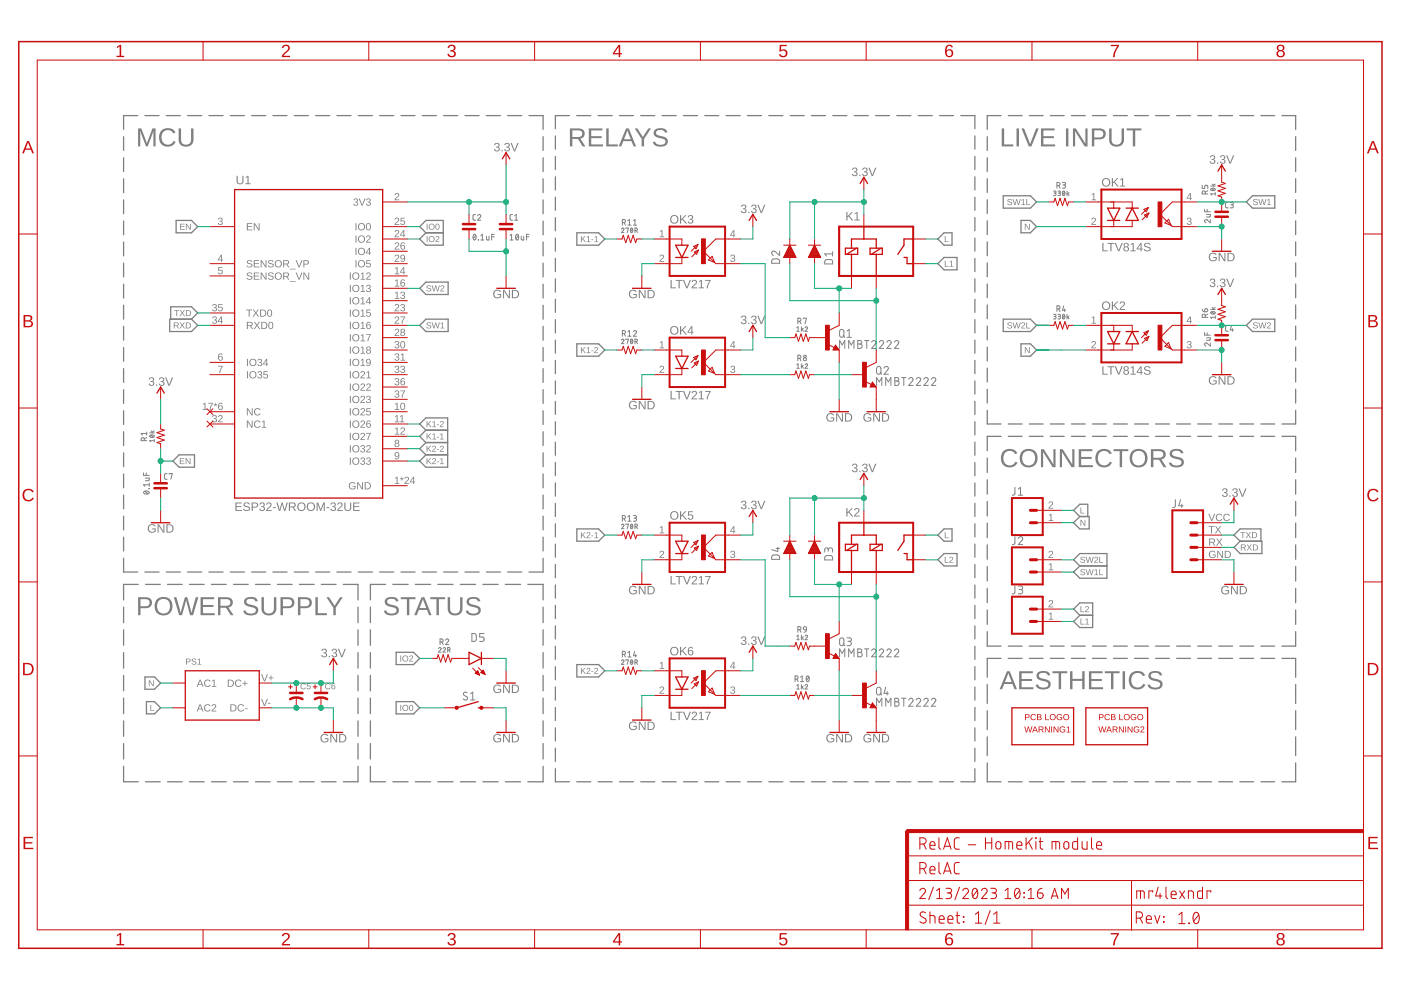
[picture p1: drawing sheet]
<svg xmlns="http://www.w3.org/2000/svg" width="297mm" height="210mm" viewBox="0 0 297 210" stroke-linecap="round" stroke-linejoin="round" font-family="sans-serif">
<g fill="none" stroke="#808080" stroke-width=".28">
<path d="M26.2 29v2.9M26.2 33.4v3M26.2 37.9v3M29.2 24.5h-3v2.9M30.7 24.5h3M35.3 24.5h2.9M39.8 24.5h3M44.3 24.5h3M48.8 24.5h3M53.4 24.5h2.9M57.9 24.5h3M62.4 24.5h3"/>
<path d="M66.9 24.5h3M71.4 24.5h3M76 24.5h3M80.5 24.5h3M85 24.5h3M89.5 24.5h3M94.1 24.5h2.9M98.6 24.5h3M103.1 24.5h3M107.6 24.5h3M112.2 24.5h2.9v2.9M115.1 29v2.9"/>
<path d="M115.1 33.4v3M115.1 37.9v3M26.2 42.4v2.9M26.2 46.9v2.9M26.2 51.3v3M26.2 55.8v2.9M115.1 42.4v2.9M115.1 46.9v2.9M115.1 51.3v3M115.1 55.8v2.9M26.2 60.3v2.9M26.2 64.7v3"/>
<path d="M26.2 69.2v2.9M26.2 73.7v2.9M26.2 78.1v3M115.1 60.3v2.9M115.1 64.7v3M115.1 69.2v2.9M115.1 73.7v2.9M115.1 78.1v3M26.2 82.6v2.9M26.2 87.1v2.9M26.2 91.5v3M26.2 96v3"/>
<path d="M115.1 82.6v2.9M115.1 87.1v2.9M115.1 91.5v3M115.1 96v3M26.2 118.4v2.9h3M26.2 100.5v2.9M26.2 105v2.9M26.2 109.4v3M26.2 113.9v2.9M115.1 118.4v2.9h-2.9M115.1 100.5v2.9M115.1 105v2.9"/>
<path d="M115.1 109.4v3M115.1 113.9v2.9M30.7 121.3h3M35.3 121.3h2.9M39.8 121.3h3M44.3 121.3h3M48.8 121.3h3M53.4 121.3h2.9M57.9 121.3h3M62.4 121.3h3M66.9 121.3h3M71.4 121.3h3"/>
<path d="M76 121.3h3M80.5 121.3h3M85 121.3h3M89.5 121.3h3M94.1 121.3h2.9M98.6 121.3h3M103.1 121.3h3M107.6 121.3h3"/>
</g>
<path d="M29.3 27.2h.7l1.1 3.3 1.2-3.3h.7v3.8h-.5v-3.3l-1.2 3.3h-.3l-1.3-3.3v3.3h-.4zM34.2 27.7a1.92 1.92 0 0 1 3 .4l-.5 .2a1.36 1.36 0 0 0-1.8-.6 1.36 1.36 0 0 0-.6 1.8 1.33 1.33 0 0 0 1.1 1.2 1.33 1.33 0 0 0 1.4-.8l.4 .2a1.92 1.92 0 0 1-2.5 .8 1.92 1.92 0 0 1-.9-2.6zM37.9 27.2h.5v2.4a1.06 1.06 0 0 0 1.1 1.1 1.06 1.06 0 0 0 1-1.1v-2.4h.5v2.4a1.58 1.58 0 0 1-1.5 1.5 1.58 1.58 0 0 1-1.6-1.4z" fill="#808080"/>
<g fill="none" stroke="#808080" stroke-width=".28">
<path d="M117.8 28.8v2.8M117.8 33.2v2.7M117.8 37.5v2.8M120.7 24.5h-2.9v2.8M122.3 24.5h3M126.8 24.5h3M131.3 24.5h3M135.8 24.5h3M140.4 24.5h3M144.9 24.5h3M149.4 24.5h3M153.9 24.5h3"/>
<path d="M158.5 24.5h3M163 24.5h3M167.5 24.5h3M172 24.5h3M176.6 24.5h3M181.1 24.5h3M185.6 24.5h3M190.1 24.5h3M194.7 24.5h3M199.2 24.5h3M203.7 24.5h3v2.8M206.7 28.8v2.8"/>
<path d="M206.7 33.2v2.7M206.7 37.5v2.8M117.8 41.8v2.8M117.8 46.1v2.8M117.8 50.5v2.8M117.8 54.8v2.8M117.8 59.1v2.8M206.7 41.8v2.8M206.7 46.1v2.8M206.7 50.5v2.8M206.7 54.8v2.8M206.7 59.1v2.8"/>
<path d="M117.8 63.5v2.7M117.8 67.8v2.8M117.8 72.1v2.8M117.8 76.4v2.8M206.7 63.5v2.7M206.7 67.8v2.8M206.7 72.1v2.8M206.7 76.4v2.8M117.8 80.8v2.7M117.8 85.1v2.8M117.8 89.4v2.8M117.8 93.7v2.8"/>
<path d="M117.8 98.1v2.8M206.7 80.8v2.7M206.7 85.1v2.8M206.7 89.4v2.8M206.7 93.7v2.8M206.7 98.1v2.8M117.8 102.4v2.8M117.8 106.7v2.8M117.8 111.1v2.7M117.8 115.4v2.8M117.8 119.7v2.8M206.7 102.4v2.8"/>
<path d="M206.7 106.7v2.8M206.7 111.1v2.7M206.7 115.4v2.8M206.7 119.7v2.8M117.8 124v2.8M117.8 128.4v2.7M117.8 132.7v2.8M117.8 137v2.8M206.7 124v2.8M206.7 128.4v2.7M206.7 132.7v2.8M206.7 137v2.8"/>
<path d="M117.8 141.4v2.7M117.8 145.7v2.7M117.8 150v2.8M117.8 154.3v2.8M117.8 158.6v2.8M206.7 141.4v2.7M206.7 145.7v2.7M206.7 150v2.8M206.7 154.3v2.8M206.7 158.6v2.8M117.8 163v2.8h2.9M122.3 165.8h3"/>
<path d="M126.8 165.8h3M131.3 165.8h3M135.8 165.8h3M140.4 165.8h3M144.9 165.8h3M149.4 165.8h3M153.9 165.8h3M158.5 165.8h3M163 165.8h3M167.5 165.8h3M172 165.8h3M176.6 165.8h3"/>
<path d="M181.1 165.8h3M185.6 165.8h3M190.1 165.8h3M194.7 165.8h3M199.2 165.8h3M206.7 163v2.8h-3"/>
</g>
<path d="M120.8 27.2h1.8a1.11 1.11 0 0 1 1.4 .9 1.11 1.11 0 0 1-1 1.3l1.1 1.6h-.6l-1-1.5h-1.2v1.5h-.5zM121.3 27.6v1.4h1.3a.72 .72 0 0 0 .9-.7 .72 .72 0 0 0-.9-.7zM124.8 27.2h2.9v.4h-2.3v1.3h2.2v.4h-2.2v1.3h2.4v.4h-3zM128.5 27.2h.6v3.4h1.9v.4h-2.5zM132.7 27.2h.6l1.6 3.8h-.6l-.4-1.1h-1.8l-.4 1.1h-.5zM133 27.6l-.7 1.9h1.4zM134.6 27.2h.5l1.2 1.8 1.2-1.8h.5l-1.4 2.3v1.5h-.6v-1.5zM138.7 27.6a1.76 1.76 0 0 1 2.8 .4l-.5 .1a1.07 1.07 0 0 0-1-.5 1.07 1.07 0 0 0-.9 .6 1.67 1.67 0 0 0 1.6 .8 1.06 1.06 0 0 1 .9 1.2 1.06 1.06 0 0 1-1.2 .9h-.4a1.46 1.46 0 0 1-1.6-1l.5-.1a1.29 1.29 0 0 0 2.2 .2 .94 .94 0 0 0-1.2-.9 1.13 1.13 0 0 1-1.2-1.7z" fill="#808080"/>
<g fill="none" stroke="#808080" stroke-width=".28">
<path d="M209.3 29v2.9M209.3 33.4v3M209.3 37.9v2.9M212.2 24.5h-2.9v2.9M213.8 24.5h2.9M218.2 24.5h2.9M222.7 24.5h2.9M227.2 24.5h2.9M231.6 24.5h2.9M236.1 24.5h2.9M240.6 24.5h2.9M245 24.5h2.9"/>
<path d="M249.5 24.5h2.9M253.9 24.5h3M258.4 24.5h2.9M262.9 24.5h2.9M267.3 24.5h3M271.8 24.5h2.9v2.9M274.7 29v2.9M274.7 33.4v3M274.7 37.9v2.9M209.3 42.4v2.9M209.3 46.8v2.9M209.3 51.3v2.9"/>
<path d="M209.3 55.8v2.9M274.7 42.4v2.9M274.7 46.8v2.9M274.7 51.3v2.9M274.7 55.8v2.9M209.3 60.2v2.9M209.3 64.7v2.9M209.3 69.1v3M209.3 73.6v2.9M209.3 78.1v2.9M274.7 60.2v2.9M274.7 64.7v2.9"/>
<path d="M274.7 69.1v3M274.7 73.6v2.9M274.7 78.1v2.9M209.3 87v2.9h2.9M209.3 82.5v2.9M213.8 89.9h2.9M218.2 89.9h2.9M222.7 89.9h2.9M227.2 89.9h2.9M231.6 89.9h2.9M236.1 89.9h2.9M240.6 89.9h2.9"/>
<path d="M245 89.9h2.9M249.5 89.9h2.9M253.9 89.9h3M258.4 89.9h2.9M262.9 89.9h2.9M267.3 89.9h3M274.7 82.5v2.9M274.7 87v2.9h-2.9"/>
</g>
<path d="M212.4 27.2h.5v3.4h1.9v.4h-2.4zM215.5 27.2h.5v3.8h-.5zM216.6 27.2h.5l1.3 3.4 1.3-3.4h.5l-1.5 3.8h-.6zM220.7 27.2h2.9v.4h-2.4v1.3h2.2v.4h-2.2v1.3h2.5v.4h-3zM226 27.2h.5v3.8h-.5zM227.5 27.2h.6l2.1 3.3-.1-3.3h.5v3.8h-.6l-2.1-3.2v3.2h-.4zM231.5 27.2h1.6a1.17 1.17 0 0 1 1.3 1.2 1.17 1.17 0 0 1-1.3 1.2h-1.1v1.4h-.5zM232 27.6v1.5h1.1a.76 .76 0 0 0 .8-.7 .76 .76 0 0 0-.9-.8zM235.2 27.2h.5v2.4a1.06 1.06 0 0 0 1.1 1.1 1.06 1.06 0 0 0 1-1.1v-2.4h.5v2.4a1.58 1.58 0 0 1-1.5 1.5 1.58 1.58 0 0 1-1.6-1.4zM238.9 27.2h3.1v.4h-1.3v3.4h-.5v-3.4h-1.3z" fill="#808080"/>
<g fill="none" stroke="#808080" stroke-width=".28">
<path d="M78.5 128.7v3.3M78.5 133.5v3.3M78.5 138.4v3.2M81.7 123.9h-3.2v3.3M83.3 123.9h3.2M88.1 123.9h3.2M92.8 123.9h3.3M97.6 123.9h3.2M102.4 123.9h3.2M107.1 123.9h3.3M111.9 123.9h3.2v3.3M115.1 128.7v3.3"/>
<path d="M115.1 133.5v3.3M115.1 138.4v3.2M78.5 143.2v3.3M78.5 148v3.3M78.5 152.8v3.3M78.5 157.6v3.3M115.1 143.2v3.3M115.1 148v3.3M115.1 152.8v3.3M115.1 157.6v3.3M78.5 162.5v3.3h3.2M83.3 165.8h3.2"/>
<path d="M88.1 165.8h3.2M92.8 165.8h3.3M97.6 165.8h3.2M102.4 165.8h3.2M107.1 165.8h3.3M115.1 162.5v3.3h-3.2"/>
</g>
<path d="M81.7 127a1.76 1.76 0 0 1 2.8 .4l-.5 .1a1.07 1.07 0 0 0-1-.5 1.07 1.07 0 0 0-.9 .6 1.67 1.67 0 0 0 1.6 .8 1.06 1.06 0 0 1 .9 1.2 1.06 1.06 0 0 1-1.2 .9h-.4a1.46 1.46 0 0 1-1.6-1l.5-.1a1.29 1.29 0 0 0 2.1 .2 .94 .94 0 0 0-1.1-.9 1.13 1.13 0 0 1-1.2-1.7zM85 126.6h3.1v.4h-1.3v3.4h-.5v-3.4h-1.3zM89.4 126.6h.6l1.5 3.8h-.5l-.5-1.1h-1.7l-.4 1.1h-.6zM89.7 127l-.7 1.9h1.4zM91.2 126.6h3.2v.4h-1.4v3.4h-.5v-3.4h-1.3zM94.9 126.6h.5v2.4a1.06 1.06 0 0 0 1.1 1.1 1.06 1.06 0 0 0 1-1.1v-2.4h.6v2.4a1.58 1.58 0 0 1-1.6 1.5 1.58 1.58 0 0 1-1.6-1.4zM99.1 127a1.76 1.76 0 0 1 2.7 .4l-.5 .1a1.07 1.07 0 0 0-.9-.5 1.07 1.07 0 0 0-1 .6 1.67 1.67 0 0 0 1.6 .8 1.06 1.06 0 0 1 .9 1.2 1.06 1.06 0 0 1-1.2 .9h-.3a1.46 1.46 0 0 1-1.7-1l.5-.1a1.29 1.29 0 0 0 2.2 .2 .94 .94 0 0 0-1.1-.9 1.13 1.13 0 0 1-1.2-1.7z" fill="#808080"/>
<g fill="none" stroke="#808080" stroke-width=".28">
<path d="M26.2 128.7v3.3M26.2 133.5v3.3M26.2 138.4v3.2M29.3 123.9h-3.1v3.3M30.9 123.9h3.1M35.5 123.9h3.1M40.2 123.9h3.1M44.8 123.9h3.2M49.5 123.9h3.1M54.2 123.9h3.1M58.8 123.9h3.1M63.5 123.9h3.1"/>
<path d="M68.1 123.9h3.1M72.8 123.9h3.1v3.3M75.9 128.7v3.3M75.9 133.5v3.3M75.9 138.4v3.2M26.2 143.2v3.3M26.2 148v3.3M26.2 152.8v3.3M26.2 157.6v3.3M75.9 143.2v3.3M75.9 148v3.3M75.9 152.8v3.3"/>
<path d="M75.9 157.6v3.3M26.2 162.5v3.3h3.1M30.9 165.8h3.1M35.5 165.8h3.1M40.2 165.8h3.1M44.8 165.8h3.2M49.5 165.8h3.1M54.2 165.8h3.1M58.8 165.8h3.1M63.5 165.8h3.1M68.1 165.8h3.1M75.9 162.5v3.3h-3.1"/>
</g>
<path d="M29.3 126.6h1.6a1.17 1.17 0 0 1 1.3 1.2 1.17 1.17 0 0 1-1.3 1.2h-1.1v1.4h-.5zM29.8 127v1.5h1a.76 .76 0 0 0 .9-.7 .76 .76 0 0 0-.9-.8zM33.3 127.1a1.96 1.96 0 0 1 2.8 .1 1.96 1.96 0 0 1-.2 2.8 1.96 1.96 0 0 1-2.7-.2 2.35 2.35 0 0 1 .1-2.7zM33.7 127.4a1.56 1.56 0 0 0-.3 1.9 1.56 1.56 0 0 0 1.9 .7 1.54 1.54 0 0 0 .7-2.1 1.54 1.54 0 0 0-2.1-.7zM36.9 126.6h.5l.9 3.4 .9-3.4h.5l.9 3.4 .9-3.4h.5l-1.1 3.8h-.6l-.8-3.2-.9 3.2h-.6zM42.5 126.6h2.9v.4h-2.4v1.3h2.3v.4h-2.3v1.3h2.5v.4h-3zM46.2 126.6h1.8a1.11 1.11 0 0 1 1.3 .9 1.11 1.11 0 0 1-.9 1.3l1.1 1.6h-.6l-1-1.5h-1.2v1.5h-.5zM46.7 127v1.4h1.3a.72 .72 0 0 0 .8-.7 .72 .72 0 0 0-.8-.7zM51.9 127a1.76 1.76 0 0 1 2.8 .4l-.5 .1a1.07 1.07 0 0 0-1-.5 1.07 1.07 0 0 0-1 .6 1.67 1.67 0 0 0 1.6 .8 1.06 1.06 0 0 1 1 1.2 1.06 1.06 0 0 1-1.3 .9h-.3a1.46 1.46 0 0 1-1.6-1l.5-.1a1.29 1.29 0 0 0 2.1 .2 .94 .94 0 0 0-1.1-.9 1.13 1.13 0 0 1-1.2-1.7zM55.4 126.6h.6v2.4a1.06 1.06 0 0 0 1 1.1 1.06 1.06 0 0 0 1.1-1.1v-2.4h.5v2.4a1.58 1.58 0 0 1-1.6 1.5 1.58 1.58 0 0 1-1.6-1.4zM59.5 126.6h1.6a1.17 1.17 0 0 1 1.3 1.2 1.17 1.17 0 0 1-1.3 1.2h-1.1v1.4h-.5zM60 127v1.5h1a.76 .76 0 0 0 .9-.7 .76 .76 0 0 0-.9-.8zM63.2 126.6h1.6a1.17 1.17 0 0 1 1.3 1.2 1.17 1.17 0 0 1-1.3 1.2h-1.1v1.4h-.5zM63.7 127v1.5h1a.76 .76 0 0 0 .9-.7 .76 .76 0 0 0-.9-.8zM66.9 126.6h.5v3.4h1.9v.4h-2.4zM69.2 126.6h.6l1.1 1.8 1.2-1.8h.6l-1.5 2.3v1.5h-.5v-1.5z" fill="#808080"/>
<g fill="none" stroke="#808080" stroke-width=".28">
<path d="M209.3 97.1v3.1M212.2 92.5h-2.9v3.1M213.8 92.5h2.9M218.2 92.5h2.9M222.7 92.5h2.9M227.2 92.5h2.9M231.6 92.5h2.9M236.1 92.5h2.9M240.6 92.5h2.9M245 92.5h2.9M249.5 92.5h2.9M253.9 92.5h3"/>
<path d="M258.4 92.5h2.9M262.9 92.5h2.9M267.3 92.5h3M271.8 92.5h2.9v3.1M274.7 97.1v3.1M209.3 101.7v3.1M209.3 106.3v3.1M209.3 110.9v3.1M209.3 115.5v3.1M274.7 101.7v3.1M274.7 106.3v3.1M274.7 110.9v3.1"/>
<path d="M274.7 115.5v3.1M209.3 133.9v3.1h2.9M209.3 120.1v3.1M209.3 124.7v3.1M209.3 129.3v3.1M213.8 137h2.9M218.2 137h2.9M222.7 137h2.9M227.2 137h2.9M231.6 137h2.9M236.1 137h2.9M240.6 137h2.9"/>
<path d="M245 137h2.9M249.5 137h2.9M253.9 137h3M258.4 137h2.9M262.9 137h2.9M267.3 137h3M274.7 120.1v3.1M274.7 124.7v3.1M274.7 129.3v3.1M274.7 133.9v3.1h-2.9"/>
</g>
<path d="M212.7 95.7a1.92 1.92 0 0 1 3 .4l-.5 .2a1.36 1.36 0 0 0-1.8-.6 1.36 1.36 0 0 0-.6 1.8 1.33 1.33 0 0 0 1.1 1.2 1.33 1.33 0 0 0 1.4-.8l.4 .2a1.92 1.92 0 0 1-2.6 .8 1.92 1.92 0 0 1-.8-2.6zM216.7 95.7a1.96 1.96 0 0 1 2.8 .1 1.96 1.96 0 0 1-.1 2.8 1.96 1.96 0 0 1-2.8-.1 2.35 2.35 0 0 1 .1-2.8zM217.1 96a1.56 1.56 0 0 0-.3 1.9 1.56 1.56 0 0 0 1.9 .7 1.54 1.54 0 0 0 .7-2.1 1.54 1.54 0 0 0-2.1-.7zM220.7 95.2h.6l2.1 3.3-.1-3.3h.5v3.9h-.6l-2.1-3.3 .1 3.3h-.5zM224.7 95.2h.6l2.1 3.3-.1-3.3h.5v3.9h-.6l-2.1-3.3 .1 3.3h-.5zM228.7 95.2h2.9v.5h-2.4v1.2h2.2v.4h-2.2v1.3h2.5v.5h-3zM232.7 95.7a1.92 1.92 0 0 1 3 .4l-.5 .2a1.36 1.36 0 0 0-1.7-.6 1.36 1.36 0 0 0-.7 1.8 1.33 1.33 0 0 0 1.1 1.2 1.33 1.33 0 0 0 1.4-.8l.4 .2a1.92 1.92 0 0 1-2.5 .8 1.92 1.92 0 0 1-.8-2.6zM236.1 95.2h3.1v.5h-1.3v3.4h-.5v-3.4h-1.3zM240 95.7a1.96 1.96 0 0 1 2.8 .1 1.96 1.96 0 0 1-.1 2.8 1.96 1.96 0 0 1-2.8-.1 2.35 2.35 0 0 1 .1-2.8zM240.4 96a1.56 1.56 0 0 0-.2 1.9 1.56 1.56 0 0 0 1.8 .7 1.54 1.54 0 0 0 .7-2.1 1.54 1.54 0 0 0-2.1-.7zM244 95.2h1.8a1.11 1.11 0 0 1 1.3 .9 1.11 1.11 0 0 1-.9 1.3l1.1 1.7h-.6l-1-1.6h-1.2v1.6h-.5zM244.5 95.6v1.5h1.3a.72 .72 0 0 0 .8-.8 .72 .72 0 0 0-.8-.7zM248.2 95.6a1.76 1.76 0 0 1 2.7 .5h-.5a1.07 1.07 0 0 0-1-.5 1.07 1.07 0 0 0-.9 .6 1.67 1.67 0 0 0 1.6 .8 1.06 1.06 0 0 1 .9 1.2 1.06 1.06 0 0 1-1.2 .9h-.4a1.46 1.46 0 0 1-1.6-1l.5-.1a1.29 1.29 0 0 0 2.2 .2 .94 .94 0 0 0-1.2-.9 1.13 1.13 0 0 1-1.1-1.7z" fill="#808080"/>
<g fill="none" stroke="#808080" stroke-width=".28">
<path d="M212.2 139.6h-2.9v4M213.8 139.6h2.9M218.2 139.6h2.9M222.7 139.6h2.9M227.2 139.6h2.9M231.6 139.6h2.9M236.1 139.6h2.9M240.6 139.6h2.9M245 139.6h2.9M249.5 139.6h2.9M253.9 139.6h3M258.4 139.6h2.9"/>
<path d="M262.9 139.6h2.9M267.3 139.6h3M271.8 139.6h2.9v4M209.3 145.1v4M209.3 150.7v4M209.3 156.2v4M274.7 145.1v4M274.7 150.7v4M274.7 156.2v4M209.3 161.8v4h2.9M213.8 165.8h2.9M218.2 165.8h2.9"/>
<path d="M222.7 165.8h2.9M227.2 165.8h2.9M231.6 165.8h2.9M236.1 165.8h2.9M240.6 165.8h2.9M245 165.8h2.9M249.5 165.8h2.9M253.9 165.8h3M258.4 165.8h2.9M262.9 165.8h2.9M267.3 165.8h3M274.7 161.8v4h-2.9"/>
</g>
<g fill="#808080">
<path d="M213.5 142.3h.6l1.5 3.8h-.5l-.4-1.1h-1.8l-.4 1.1h-.6zM213.8 142.7l-.7 1.9h1.4zM216.1 142.3h2.9v.4h-2.4v1.3h2.2v.4h-2.2v1.3h2.5v.4h-3zM219.9 142.7a1.76 1.76 0 0 1 2.8 .4l-.5 .1a1.07 1.07 0 0 0-1-.5 1.07 1.07 0 0 0-.9 .6 1.67 1.67 0 0 0 1.5 .8 1.06 1.06 0 0 1 1 1.2 1.06 1.06 0 0 1-1.3 .9h-.3a1.46 1.46 0 0 1-1.6-1l.5-.1a1.29 1.29 0 0 0 2.1 .2 .94 .94 0 0 0-1.1-.9 1.13 1.13 0 0 1-1.2-1.7zM223.2 142.3h3.1v.4h-1.3v3.4h-.5v-3.4h-1.3zM226.9 142.3h.5v1.6h2v-1.6h.6v3.8h-.6v-1.7h-2v1.7h-.5zM230.9 142.3h2.9v.4h-2.4v1.3h2.2v.4h-2.2v1.3h2.5v.4h-3zM234.2 142.3h3.2v.4h-1.3v3.4h-.5v-3.4h-1.4zM238 142.3h.5v3.8h-.5zM239.8 142.8a1.92 1.92 0 0 1 3 .4l-.5 .2a1.36 1.36 0 0 0-1.8-.6 1.36 1.36 0 0 0-.6 1.7 1.33 1.33 0 0 0 1.1 1.3 1.33 1.33 0 0 0 1.4-.8l.4 .2a1.92 1.92 0 0 1-2.5 .8 1.92 1.92 0 0 1-.9-2.6zM243.6 142.7a1.76 1.76 0 0 1 2.8 .4l-.5 .1a1.07 1.07 0 0 0-1-.5 1.07 1.07 0 0 0-.9 .6 1.67 1.67 0 0 0 1.6 .8 1.06 1.06 0 0 1 .9 1.2 1.06 1.06 0 0 1-1.2 .9h-.4a1.46 1.46 0 0 1-1.6-1l.5-.1a1.29 1.29 0 0 0 2.2 .2 .94 .94 0 0 0-1.2-.9 1.13 1.13 0 0 1-1.2-1.7z"/>
<path d="M49.9 106.5h1.4v.2h-1.1v.6h1v.2h-1v.6h1.1v.2h-1.4zM51.8 106.6a.82 .82 0 0 1 1.2 .3l-.3 .1a.41 .41 0 0 0-.5-.3 .41 .41 0 0 0-.2 .5l.1 .1a.61 .61 0 0 1 .8 .2 .61 .61 0 0 1-.1 .7l-.5 .1a.65 .65 0 0 1-.8-.4h.3a.47 .47 0 0 0 .5 .3 .47 .47 0 0 0 .4-.5l-.5-.2a.5 .5 0 0 1-.5-.3 .5 .5 0 0 1 .1-.6zM53.4 106.5h.7a.55 .55 0 0 1 .6 .6 .55 .55 0 0 1-.6 .5h-.5v.7h-.2zM53.6 106.7v.7h.7a.36 .36 0 0 0 0-.6zM55.2 106.6a.51 .51 0 0 1 .8 0 .51 .51 0 0 1-.2 .8 .52 .52 0 0 1 .3 .8 .52 .52 0 0 1-.8 .1l-.3-.4 .2-.1a.36 .36 0 0 0 .5 .4 .36 .36 0 0 0 .1-.6l-.4-.1v-.2a.35 .35 0 0 0 .5-.1 .35 .35 0 0 0-.3-.5 .35 .35 0 0 0-.4 .3h-.2zM56.6 106.6a.57 .57 0 0 1 .9 .2 .57 .57 0 0 1-.3 .8l-.5 .5h.9v.2h-1.2l.1-.3 .5-.5a.38 .38 0 0 0 .3-.5 .38 .38 0 0 0-.6-.1l-.3 .1zM57.9 107.5h.6v.2h-.6zM58.6 106.5h.3l.4 1.6 .4-1.6h.2l.5 1.6 .4-1.6h.2l-.5 1.8h-.3l-.4-1.5-.4 1.5h-.3zM61.2 106.5h.9a.52 .52 0 0 1 .6 .5 .52 .52 0 0 1-.4 .6l.5 .7h-.3l-.5-.7h-.5v.7h-.3zM61.5 106.7v.7h.6a.33 .33 0 0 0 .4-.3 .33 .33 0 0 0-.4-.4zM63 107.4a.92 .92 0 0 1 1.8 0 .92 .92 0 0 1-1.8 0zM63.4 106.9a.72 .72 0 0 0 .1 1.1 .72 .72 0 0 0 1.1-.4 .72 .72 0 0 0-.7-.9zM65 107.4a.92 .92 0 0 1 1.8 0 .92 .92 0 0 1-1.8 0zM65.4 106.9a.72 .72 0 0 0 .1 1.1 .72 .72 0 0 0 1.1-.4 .72 .72 0 0 0-.7-.9zM67.1 106.5h.3l.6 1.6 .5-1.6h.4v1.8h-.3l.1-1.5-.6 1.5h-.2l-.6-1.5v1.5h-.2zM69.2 107.5h.6v.2h-.6zM70.2 106.6a.51 .51 0 0 1 .8 0 .51 .51 0 0 1-.2 .8 .52 .52 0 0 1 .4 .8 .52 .52 0 0 1-.9 .1l-.3-.4 .3-.1a.36 .36 0 0 0 .5 .4 .36 .36 0 0 0 .1-.6l-.4-.1v-.2a.35 .35 0 0 0 .5-.1 .35 .35 0 0 0-.3-.5 .35 .35 0 0 0-.4 .3h-.2zM71.7 106.6a.57 .57 0 0 1 .9 .2 .57 .57 0 0 1-.3 .8l-.6 .5h1v.2h-1.2l.1-.3 .4-.5a.38 .38 0 0 0 .4-.5 .38 .38 0 0 0-.6-.1l-.3 .1zM73 106.5h.2v1.2a.49 .49 0 0 0 .5 .5 .49 .49 0 0 0 .5-.6v-1.1h.3v1.2a.74 .74 0 0 1-.8 .6 .74 .74 0 0 1-.7-.6zM74.9 106.5h1.3v.2h-1.1v.6h1v.2h-1v.6h1.2v.2h-1.4z"/>
</g>
<g fill="none" stroke="#808080" stroke-width=".21">
<path d="M100.4 49.8l.2-.1a.66 .66 0 0 1 .3 .6 .66 .66 0 0 1-.4 .6l-.2-.6zM100.9 49.9l-.5 .7M101.4 50.9h.1M101.9 50.9h.7M101.9 49.9l.4-.2v1.2M103.1 50.1l.1 .7 .1 .1h.4v-.8M104.2 50.2h.6M104.8 49.7h-.6v1.2M108.1 49.9l.4-.2v1.2M108.1 50.9h.7M109.5 49.8v-.1a.6 .6 0 0 1 .5 .6 .6 .6 0 0 1-.5 .6l-.2-.6zM109.9 49.9l-.5 .7"/>
<path d="M110.5 50.1v.7l.2 .1h.3v-.8M111.6 50.2h.6M112.2 49.7h-.6v1.2M223.4 40.5l.5 .1-.1 .3h-.3M223.6 40.9l.3 .4-.1 .1-.4 .1M224.3 40.5h.4l.2 .2-.2 .2h-.3M224.6 40.9l.2 .1v.4l-.5 .1M225.4 40.5a.46 .46 0 0 1 .4 .5 .46 .46 0 0 1-.4 .4l-.1-.4zM225.7 40.7l-.4 .6M226.2 40.5v1M226.4 41l.3 .5M226.7 40.8l-.5 .3"/>
<path d="M255.4 44.4v.5h1.2M255.8 45.5h.8l-.1 .5h-.7M255.9 44.4v.5M256.6 46.5v.7l-.7-.5a.34 .34 0 0 0-.5 0 .34 .34 0 0 0 .3 .5M223.4 66.7l.5 .1v.2l-.4 .1M223.6 67.1l.3 .3-.1 .2h-.4M224.3 66.7h.4l.2 .2-.5 .2M224.6 67.1l.2 .1v.3l-.5 .1M225.4 66.7a.45 .45 0 0 1 .4 .4 .45 .45 0 0 1-.4 .5l-.1-.5zM225.7 66.9l-.4 .5M226.2 66.7v.9M226.4 67.2l.3 .4"/>
<path d="M226.7 67l-.5 .3M255.4 70.5v.6h1.2M255.8 71.6h.8l-.1 .5-.7 .1M255.9 70.5v.6M256.6 72.7v.7l-.7-.6a.33 .33 0 0 0-.5 .1 .33 .33 0 0 0 .3 .5M31.7 91.8h1M31.8 92.4a.49 .49 0 0 1 .5-.2 .49 .49 0 0 1 .4 .4 .51 .51 0 0 1-.6 .2 .51 .51 0 0 1-.3-.4zM32 92.3l.5 .4M32.1 91.4l.3 .4M32.7 93.4h-1l.3 .3M32.7 93.2v.5M32.7 91.4l-.4 .2"/>
</g>
<g fill="#808080">
<path d="M256.5 80a.93 .93 0 0 1 1.4 .2h-.2a.7 .7 0 0 0-1 0 .7 .7 0 0 0 0 1 .7 .7 0 0 0 .9 .1l.2-.4h-.6v-.2h.8v.6a.97 .97 0 0 1-1.4 .1 .97 .97 0 0 1-.1-1.4zM258.4 79.8h.3l.9 1.5v-1.5h.2v1.7h-.3l-.9-1.5v1.5h-.2zM260.2 79.8h.6a.89 .89 0 0 1 1 .8 .89 .89 0 0 1-.9 .9h-.7zM260.5 80v1.4a.75 .75 0 0 0 1-.7 .75 .75 0 0 0-1-.7z"/>
<path d="M256.5 53.8a.93 .93 0 0 1 1.4 .2l-.2 .1a.7 .7 0 0 0-1-.1 .7 .7 0 0 0 0 1 .7 .7 0 0 0 .9 .1l.2-.4h-.6v-.2h.8v.6a.97 .97 0 0 1-1.4 .1 .97 .97 0 0 1-.1-1.4zM258.4 53.6h.3l.9 1.5v-1.5h.2v1.8h-.3l-.9-1.5v1.5h-.2zM260.2 53.6h.6a.89 .89 0 0 1 1 .9 .89 .89 0 0 1-.9 .9h-.7zM260.5 53.8v1.4a.75 .75 0 0 0 1-.7 .75 .75 0 0 0-1-.7z"/>
</g>
<g fill="none" stroke="#808080" stroke-width=".21">
<path d="M256.7 39.5h1M256.9 40l.6 .4M257 39l.3 .5M257.7 39l-.5 .3M256.7 40a.5 .5 0 0 1 .6-.1 .5 .5 0 0 1 .3 .4 .51 .51 0 0 1-.5 .1 .51 .51 0 0 1-.4-.4zM257.7 41.1h-1l.2 .3M257.7 40.8v.6M256.7 65.6h1M256.7 66.2a.5 .5 0 0 1 .6-.2 .5 .5 0 0 1 .3 .4 .51 .51 0 0 1-.5 .2 .51 .51 0 0 1-.4-.4zM256.9 66.1l.6 .4M257 65.2l.3 .4M257.7 67v.5"/>
<path d="M257.7 67.3h-1l.2 .2M257.7 65.2l-.5 .2"/>
</g>
<g fill="#808080">
<path d="M256.7 33a.51 .51 0 0 1 .8 0 .51 .51 0 0 1-.2 .8 .52 .52 0 0 1 .3 .8 .52 .52 0 0 1-.8 .1l-.3-.4 .2-.1a.36 .36 0 0 0 .5 .4 .36 .36 0 0 0 .1-.6l-.4-.1v-.2a.35 .35 0 0 0 .5-.2 .35 .35 0 0 0-.3-.4 .35 .35 0 0 0-.4 .3h-.2zM258 34.4h.3v.3h-.3zM258.8 33a.51 .51 0 0 1 .8 0 .51 .51 0 0 1-.2 .8 .52 .52 0 0 1 .4 .8 .52 .52 0 0 1-.9 .1l-.3-.4 .3-.1a.36 .36 0 0 0 .4 .4 .36 .36 0 0 0 .2-.6l-.5-.1v-.2a.35 .35 0 0 0 .5-.2 .35 .35 0 0 0-.2-.4 .35 .35 0 0 0-.4 .3h-.3zM260 32.9h.2l.6 1.6 .6-1.6h.3l-.8 1.8h-.2z"/>
<path d="M256.7 59.2a.51 .51 0 0 1 .8 0 .51 .51 0 0 1-.2 .8 .52 .52 0 0 1 .3 .7 .52 .52 0 0 1-.8 .1l-.3-.4h.2a.36 .36 0 0 0 .5 .3 .36 .36 0 0 0 .1-.6h-.4v-.2a.35 .35 0 0 0 .5-.2 .35 .35 0 0 0-.3-.5 .35 .35 0 0 0-.4 .3h-.2zM258 60.6h.3v.3h-.3zM258.8 59.2a.51 .51 0 0 1 .8 0 .51 .51 0 0 1-.2 .8 .52 .52 0 0 1 .4 .7 .52 .52 0 0 1-.9 .1l-.3-.4h.3a.36 .36 0 0 0 .4 .3 .36 .36 0 0 0 .2-.6h-.5v-.2a.35 .35 0 0 0 .5-.2 .35 .35 0 0 0-.2-.5 .35 .35 0 0 0-.4 .3h-.3zM260 59.1h.2l.6 1.6 .6-1.6h.3l-.8 1.8h-.2z"/>
<path d="M31.7 80.1a.51 .51 0 0 1 .8 0 .51 .51 0 0 1-.2 .8 .52 .52 0 0 1 .3 .7 .52 .52 0 0 1-.8 .2l-.3-.5h.2a.36 .36 0 0 0 .5 .3 .36 .36 0 0 0 .2-.5l-.5-.1v-.2a.35 .35 0 0 0 .5-.2 .35 .35 0 0 0-.2-.4 .35 .35 0 0 0-.4 .3h-.3zM33.1 81.5h.2v.3h-.2zM33.9 80.1a.51 .51 0 0 1 .8 0 .51 .51 0 0 1-.2 .8 .52 .52 0 0 1 .3 .7 .52 .52 0 0 1-.8 .2l-.3-.5h.2a.36 .36 0 0 0 .5 .3 .36 .36 0 0 0 .1-.5l-.4-.1v-.2a.35 .35 0 0 0 .5-.2 .35 .35 0 0 0-.3-.4 .35 .35 0 0 0-.4 .3h-.2zM35 80h.3l.6 1.6 .6-1.6h.2l-.7 1.8h-.3z"/>
<path d="M68.2 155.8a.93 .93 0 0 1 1.4 .2l-.2 .1a.7 .7 0 0 0-1-.1 .7 .7 0 0 0-.1 1 .7 .7 0 0 0 1 .1l.1-.4h-.5v-.2h.7v.6a.97 .97 0 0 1-1.4 .1 .97 .97 0 0 1 0-1.4zM70 155.6h.3l1 1.5v-1.5h.2v1.8h-.3l-1-1.5 .1 1.5h-.3zM71.9 155.6h.6a.89 .89 0 0 1 .9 .9 .89 .89 0 0 1-.8 .9h-.7zM72.1 155.8v1.4a.75 .75 0 0 0 1.1-.7 .75 .75 0 0 0-1.1-.7z"/>
<path d="M68.3 137.7a.51 .51 0 0 1 .8-.1 .51 .51 0 0 1-.2 .8 .52 .52 0 0 1 .4 .8 .52 .52 0 0 1-.9 .1l-.3-.4h.3a.36 .36 0 0 0 .5 .3 .36 .36 0 0 0 .1-.6l-.4-.1v-.2a.35 .35 0 0 0 .5-.1 .35 .35 0 0 0-.3-.5 .35 .35 0 0 0-.4 .3h-.2zM69.7 139.1h.2v.2h-.2zM70.5 137.7a.51 .51 0 0 1 .8-.1 .51 .51 0 0 1-.2 .8 .52 .52 0 0 1 .3 .8 .52 .52 0 0 1-.8 .1l-.3-.4h.2a.36 .36 0 0 0 .5 .3 .36 .36 0 0 0 .2-.6l-.5-.1v-.2a.35 .35 0 0 0 .5-.1 .35 .35 0 0 0-.2-.5 .35 .35 0 0 0-.5 .3h-.2zM71.6 137.6h.3l.6 1.5 .6-1.5h.2l-.7 1.7h-.2z"/>
<path d="M142.2 59.4h.2v1.5h.9v.2h-1.1zM143.3 59.4h1.4v.2h-.6v1.5h-.2v-1.5h-.6zM144.8 59.4h.2l.6 1.5 .6-1.5h.3l-.7 1.7h-.3zM146.8 59.5a.57 .57 0 0 1 .9 .1 .57 .57 0 0 1-.3 .8l-.5 .5h.9v.2h-1.2l.1-.3 .5-.5a.38 .38 0 0 0 .3-.5 .38 .38 0 0 0-.6-.1l-.3 .1zM148.2 59.6l.6-.2v1.5h.4v.2h-1.1v-.2h.5v-1.3l-.4 .3zM149.5 59.4h1.2l-.5 1.1-.1 .6h-.3l.1-.4 .6-1.2h-1z"/>
<path d="M142.2 82.9h.2v1.6h.9v.2h-1.1zM143.3 82.9h1.4v.2h-.6v1.6h-.2v-1.6h-.6zM144.8 82.9h.2l.6 1.6 .6-1.6h.3l-.7 1.8h-.3zM146.8 83a.57 .57 0 0 1 .9 .1 .57 .57 0 0 1-.3 .9l-.5 .5h.9v.2h-1.2l.1-.3 .5-.5a.38 .38 0 0 0 .3-.6 .38 .38 0 0 0-.6-.1l-.3 .1zM148.2 83.2l.6-.3v1.6h.4v.2h-1.1v-.2h.5v-1.4l-.4 .3zM149.5 82.9h1.2l-.5 1.1-.1 .7h-.3l.1-.5 .6-1.1h-1z"/>
<path d="M142.2 122.1h.2v1.6h.9v.2h-1.1zM143.3 122.1h1.4v.2h-.6v1.6h-.2v-1.6h-.6zM144.8 122.1h.2l.6 1.6 .6-1.6h.3l-.7 1.8h-.3zM146.8 122.2a.57 .57 0 0 1 .9 .1 .57 .57 0 0 1-.3 .9l-.5 .5h.9v.2h-1.2l.1-.3 .5-.5a.38 .38 0 0 0 .3-.5 .38 .38 0 0 0-.6-.1l-.3 .1zM148.2 122.4l.6-.3v1.6h.4v.2h-1.1v-.2h.5v-1.4l-.4 .3zM149.5 122.1h1.2l-.5 1.2-.1 .6h-.3l.1-.5 .6-1.1h-1z"/>
<path d="M142.2 150.9h.2v1.6h.9v.2h-1.1zM143.3 150.9h1.4v.2h-.6v1.6h-.2v-1.6h-.6zM144.8 150.9h.2l.6 1.6 .6-1.6h.3l-.7 1.8h-.3zM146.8 151a.57 .57 0 0 1 .9 .1 .57 .57 0 0 1-.3 .9l-.5 .5h.9v.2h-1.2l.1-.3 .5-.5a.38 .38 0 0 0 .3-.5 .38 .38 0 0 0-.6-.2l-.3 .1zM148.2 151.2l.6-.3v1.6h.4v.2h-1.1v-.2h.5v-1.4l-.4 .3zM149.5 150.9h1.2l-.5 1.2-.1 .6h-.3l.1-.5 .6-1.1h-1z"/>
</g>
<g fill="none" stroke="#808080" stroke-width=".21">
<path d="M178 73.9v-1.7l.6 .9 .5-.9v1.7M179.9 73.9v-1.7l.6 .9 .6-.9v1.7M181.9 72.2h.4a.37 .37 0 0 1 .4 .4 .37 .37 0 0 1-.4 .3 .47 .47 0 0 1 .5 .5 .47 .47 0 0 1-.5 .5h-.4zM181.9 72.9h.4M183.3 72.2h.9M183.8 72.2v1.7M184.8 72.6a.46 .46 0 0 1 .7-.4 .46 .46 0 0 1 .1 .7l-.8 1h.9M186.4 72.6a.46 .46 0 0 1 .7-.4 .46 .46 0 0 1 .1 .7l-.8 1h.9M188 72.6a.46 .46 0 0 1 .7-.4 .46 .46 0 0 1 .1 .7l-.8 1h1M189.6 72.6a.46 .46 0 0 1 .7-.4 .46 .46 0 0 1 .1 .7l-.8 1h1M185.8 81.7v-1.6l.6 .9 .6-.9v1.6M187.8 81.7v-1.6l.5 .9 .6-.9v1.6"/>
<path d="M189.7 80.1h.5a.37 .37 0 0 1 .4 .3 .37 .37 0 0 1-.4 .4 .47 .47 0 0 1 .4 .5 .47 .47 0 0 1-.4 .4h-.5zM189.7 80.8h.5M191.2 80.1h.9M191.6 80.1v1.6M192.7 80.4a.46 .46 0 0 1 .6-.3 .46 .46 0 0 1 .1 .7l-.7 .9h.9M194.3 80.4a.46 .46 0 0 1 .6-.3 .46 .46 0 0 1 .2 .7l-.8 .9h.9M195.9 80.4a.46 .46 0 0 1 .6-.3 .46 .46 0 0 1 .2 .7l-.8 .9h.9M197.5 80.4a.46 .46 0 0 1 .6-.3 .46 .46 0 0 1 .2 .7l-.8 .9h.9M178 139.3v-1.7l.6 .9 .5-.9v1.7M179.9 139.3v-1.7l.6 .9 .6-.9v1.7M181.9 137.6h.4a.37 .37 0 0 1 .4 .4 .37 .37 0 0 1-.4 .3 .47 .47 0 0 1 .5 .5 .47 .47 0 0 1-.5 .5h-.4zM181.9 138.3h.4"/>
<path d="M183.3 137.6h.9M183.8 137.6v1.7M184.8 138a.45 .45 0 0 1 .6-.4 .45 .45 0 0 1 .2 .7l-.8 1h.9M186.4 138a.45 .45 0 0 1 .7-.4 .45 .45 0 0 1 .1 .7l-.8 1h.9M188 138a.45 .45 0 0 1 .7-.4 .45 .45 0 0 1 .1 .7l-.8 1h1M189.6 138a.45 .45 0 0 1 .7-.4 .45 .45 0 0 1 .1 .7l-.8 1h1M185.8 149.7v-1.7l.6 1 .6-1v1.7M187.8 149.7v-1.7l.5 1 .6-1v1.7M189.7 148h.5a.38 .38 0 0 1 .4 .4 .38 .38 0 0 1-.4 .4 .47 .47 0 0 1 .4 .5 .47 .47 0 0 1-.4 .4h-.5zM189.7 148.8h.5M191.2 148h.9M191.6 148v1.7"/>
<path d="M192.7 148.4a.46 .46 0 0 1 .6-.3 .46 .46 0 0 1 .1 .7l-.7 .9h.9M194.3 148.4a.46 .46 0 0 1 .6-.3 .46 .46 0 0 1 .2 .7l-.8 .9h.9M195.9 148.4a.46 .46 0 0 1 .6-.3 .46 .46 0 0 1 .2 .7l-.8 .9h.9M197.5 148.4a.46 .46 0 0 1 .6-.3 .46 .46 0 0 1 .2 .7l-.8 .9h.9"/>
</g>
<g fill="#808080">
<path d="M180.8 35.6a.51 .51 0 0 1 .8 0 .51 .51 0 0 1-.2 .8 .52 .52 0 0 1 .3 .8 .52 .52 0 0 1-.8 .1l-.3-.4h.2a.36 .36 0 0 0 .5 .3 .36 .36 0 0 0 .2-.6l-.5-.1v-.2a.35 .35 0 0 0 .5-.1 .35 .35 0 0 0-.2-.5 .35 .35 0 0 0-.4 .3h-.3zM182.2 37.1h.2v.2h-.2zM183 35.6a.51 .51 0 0 1 .8 0 .51 .51 0 0 1-.2 .8 .52 .52 0 0 1 .3 .8 .52 .52 0 0 1-.8 .1l-.3-.4h.2a.36 .36 0 0 0 .5 .3 .36 .36 0 0 0 .1-.6l-.4-.1v-.2a.35 .35 0 0 0 .5-.1 .35 .35 0 0 0-.3-.5 .35 .35 0 0 0-.4 .3h-.2zM184.1 35.6h.3l.6 1.5 .6-1.5h.2l-.7 1.7h-.3z"/>
<path d="M180.8 98.4a.51 .51 0 0 1 .8 0 .51 .51 0 0 1-.2 .8 .52 .52 0 0 1 .3 .8 .52 .52 0 0 1-.8 .1l-.3-.5h.2a.36 .36 0 0 0 .5 .3 .36 .36 0 0 0 .2-.5l-.5-.1v-.2a.35 .35 0 0 0 .5-.2 .35 .35 0 0 0-.2-.4 .35 .35 0 0 0-.4 .3h-.3zM182.2 99.8h.2v.3h-.2zM183 98.4a.51 .51 0 0 1 .8 0 .51 .51 0 0 1-.2 .8 .52 .52 0 0 1 .3 .8 .52 .52 0 0 1-.8 .1l-.3-.5h.2a.36 .36 0 0 0 .5 .3 .36 .36 0 0 0 .1-.5l-.4-.1v-.2a.35 .35 0 0 0 .5-.2 .35 .35 0 0 0-.3-.4 .35 .35 0 0 0-.4 .3h-.2zM184.1 98.3h.3l.6 1.6 .6-1.6h.2l-.7 1.8h-.3z"/>
</g>
<path d="M168.9 69.5l.3-.2v1M168.9 77.3l.3-.2v1M168.9 70.3h.6M168.9 78.1h.6M169.9 69.3v1M169.9 77.1v1M170.1 69.8l.2 .5M170.1 77.6l.2 .5M170.3 69.6l-.4 .3M170.3 77.4l-.4 .4M170.7 69.5a.26 .26 0 0 1 .4-.2 .26 .26 0 0 1 0 .4l-.4 .6h.5M170.7 77.3a.26 .26 0 0 1 .4-.2 .26 .26 0 0 1 0 .5l-.4 .5h.5" fill="none" stroke="#808080" stroke-width=".21"/>
<g fill="#808080">
<path d="M175.4 87.8a.93 .93 0 0 1 1.4 .2l-.2 .1a.7 .7 0 0 0-1-.1 .7 .7 0 0 0 0 1 .7 .7 0 0 0 1 .1l.1-.4h-.6v-.2h.8v.6a.97 .97 0 0 1-1.4 .1 .97 .97 0 0 1-.1-1.4zM177.3 87.6h.3l.9 1.5v-1.5h.2v1.8h-.3l-.9-1.5v1.5h-.2zM179.2 87.6h.5a.89 .89 0 0 1 1 .9 .89 .89 0 0 1-.9 .9h-.6zM179.4 87.8v1.4a.75 .75 0 0 0 1-.7 .75 .75 0 0 0-1-.7z"/>
<path d="M183.3 87.8a.93 .93 0 0 1 1.4 .2l-.2 .1a.7 .7 0 0 0-1-.1 .7 .7 0 0 0-.1 1 .7 .7 0 0 0 1 .1l.1-.4h-.5v-.2h.7v.6a.97 .97 0 0 1-1.4 .1 .97 .97 0 0 1 0-1.4zM185.1 87.6h.3l1 1.5v-1.5h.2v1.8h-.3l-1-1.5v1.5h-.2zM187 87.6h.6a.89 .89 0 0 1 .9 .9 .89 .89 0 0 1-.8 .9h-.7zM187.2 87.8v1.4a.75 .75 0 0 0 1.1-.7 .75 .75 0 0 0-1.1-.7z"/>
<path d="M157.3 43.5a.51 .51 0 0 1 .8 0 .51 .51 0 0 1-.2 .8 .52 .52 0 0 1 .3 .7 .52 .52 0 0 1-.8 .1l-.3-.4h.2a.36 .36 0 0 0 .5 .3 .36 .36 0 0 0 .1-.5l-.4-.1v-.2a.35 .35 0 0 0 .5-.2 .35 .35 0 0 0-.3-.5 .35 .35 0 0 0-.4 .4l-.2-.1zM158.6 44.9h.3v.3h-.3zM159.4 43.5a.51 .51 0 0 1 .8 0 .51 .51 0 0 1-.2 .8 .52 .52 0 0 1 .4 .7 .52 .52 0 0 1-.9 .1l-.3-.4h.3a.36 .36 0 0 0 .4 .3 .36 .36 0 0 0 .2-.5l-.5-.1v-.2a.35 .35 0 0 0 .5-.2 .35 .35 0 0 0-.2-.5 .35 .35 0 0 0-.4 .4l-.3-.1zM160.6 43.4h.2l.6 1.6 .6-1.6h.3l-.8 1.8h-.2z"/>
<path d="M157.3 67a.51 .51 0 0 1 .8 0 .51 .51 0 0 1-.2 .8 .52 .52 0 0 1 .3 .8 .52 .52 0 0 1-.8 .1l-.3-.4 .2-.1a.36 .36 0 0 0 .5 .4 .36 .36 0 0 0 .1-.6l-.4-.1v-.2a.35 .35 0 0 0 .5-.2 .35 .35 0 0 0-.3-.4 .35 .35 0 0 0-.4 .3h-.2zM158.6 68.4h.3v.3h-.3zM159.4 67a.51 .51 0 0 1 .8 0 .51 .51 0 0 1-.2 .8 .52 .52 0 0 1 .4 .8 .52 .52 0 0 1-.9 .1l-.3-.4 .3-.1a.36 .36 0 0 0 .4 .4 .36 .36 0 0 0 .2-.6l-.5-.1v-.2a.35 .35 0 0 0 .5-.2 .35 .35 0 0 0-.2-.4 .35 .35 0 0 0-.4 .3h-.3zM160.6 66.9h.2l.6 1.6 .6-1.6h.3l-.8 1.8h-.2z"/>
</g>
<path d="M168.9 134.9l.3-.2v.9M168.9 135.6h.6M169.9 134.7v.9M170.1 135.2l.2 .4M170.3 135l-.4 .3M170.7 134.9a.26 .26 0 0 1 .4-.2 .26 .26 0 0 1 0 .4l-.4 .5h.5M168.9 145.4l.3-.3v1M168.9 146.1h.6M169.9 145.1v1M170.1 145.6l.2 .5M170.3 145.5l-.4 .3M170.7 145.4a.26 .26 0 0 1 .4-.3 .26 .26 0 0 1 0 .5l-.4 .5h.5" fill="none" stroke="#808080" stroke-width=".21"/>
<g fill="#808080">
<path d="M157.3 106.3a.51 .51 0 0 1 .8 0 .51 .51 0 0 1-.2 .7 .52 .52 0 0 1 .3 .8 .52 .52 0 0 1-.8 .1l-.3-.4h.2a.36 .36 0 0 0 .5 .3 .36 .36 0 0 0 .1-.6l-.4-.1v-.2a.35 .35 0 0 0 .5-.1 .35 .35 0 0 0-.3-.5 .35 .35 0 0 0-.4 .3h-.2zM158.6 107.7h.3v.3h-.3zM159.4 106.3a.51 .51 0 0 1 .8 0 .51 .51 0 0 1-.2 .7 .52 .52 0 0 1 .4 .8 .52 .52 0 0 1-.9 .1l-.3-.4h.3a.36 .36 0 0 0 .4 .3 .36 .36 0 0 0 .2-.6l-.5-.1v-.2a.35 .35 0 0 0 .5-.1 .35 .35 0 0 0-.2-.5 .35 .35 0 0 0-.4 .3h-.3zM160.6 106.2h.2l.6 1.5 .6-1.5h.3l-.8 1.8h-.2z"/>
<path d="M157.3 135a.51 .51 0 0 1 .8 0 .51 .51 0 0 1-.2 .8 .52 .52 0 0 1 .3 .8 .52 .52 0 0 1-.8 .1l-.3-.4 .2-.1a.36 .36 0 0 0 .5 .4 .36 .36 0 0 0 .1-.6l-.4-.1v-.2a.35 .35 0 0 0 .5-.1 .35 .35 0 0 0-.3-.5 .35 .35 0 0 0-.4 .3h-.2zM158.6 136.4h.3v.3h-.3zM159.4 135a.51 .51 0 0 1 .8 0 .51 .51 0 0 1-.2 .8 .52 .52 0 0 1 .4 .8 .52 .52 0 0 1-.9 .1l-.3-.4 .3-.1a.36 .36 0 0 0 .4 .4 .36 .36 0 0 0 .2-.6l-.5-.1v-.2a.35 .35 0 0 0 .5-.1 .35 .35 0 0 0-.2-.5 .35 .35 0 0 0-.4 .3h-.3zM160.6 134.9h.2l.6 1.6 .6-1.6h.3l-.8 1.8h-.2z"/>
<path d="M175.4 155.8a.93 .93 0 0 1 1.4 .2l-.2 .1a.7 .7 0 0 0-1-.1 .7 .7 0 0 0 0 1 .7 .7 0 0 0 1 .1l.1-.4h-.6v-.2h.8v.6a.97 .97 0 0 1-1.4 .1 .97 .97 0 0 1-.1-1.4zM177.3 155.6h.3l.9 1.5v-1.5h.2v1.8h-.3l-.9-1.5v1.5h-.2zM179.2 155.6h.5a.89 .89 0 0 1 1 .9 .89 .89 0 0 1-.9 .9h-.6zM179.4 155.8v1.4a.75 .75 0 0 0 1-.7 .75 .75 0 0 0-1-.7z"/>
<path d="M183.3 155.8a.93 .93 0 0 1 1.4 .2l-.2 .1a.7 .7 0 0 0-1-.1 .7 .7 0 0 0-.1 1 .7 .7 0 0 0 1 .1l.1-.4h-.5v-.2h.7v.6a.97 .97 0 0 1-1.4 .1 .97 .97 0 0 1 0-1.4zM185.1 155.6h.3l1 1.5v-1.5h.2v1.8h-.3l-1-1.5v1.5h-.2zM187 155.6h.6a.89 .89 0 0 1 .9 .9 .89 .89 0 0 1-.8 .9h-.7zM187.2 155.8v1.4a.75 .75 0 0 0 1.1-.7 .75 .75 0 0 0-1.1-.7z"/>
<path d="M233.7 51.5h.3v1.6h.9v.2h-1.2zM234.8 51.5h1.5v.2h-.6v1.6h-.3v-1.6h-.6zM236.3 51.5h.3l.6 1.6 .6-1.6h.2l-.7 1.8h-.2zM238.4 51.6a.51 .51 0 0 1 .8 0 .51 .51 0 0 1-.2 .8 .57 .57 0 0 1 .2 .7 .57 .57 0 0 1-.7 .2 .57 .57 0 0 1-.3-.7l.3-.2-.3-.3zM238.4 51.9a.35 .35 0 0 0 .7 0 .35 .35 0 0 0-.7 0zM238.4 52.8a.37 .37 0 0 0 .7 0 .37 .37 0 0 0-.7 0zM239.7 51.8l.7-.3v1.6h.4v.2h-1.1v-.2h.4v-1.4l-.4 .3zM241.8 51.5h.2v1.2h.3v.2h-.3v.4h-.2v-.4h-.8zM241.8 51.8l-.6 .9h.6zM242.7 51.6a.82 .82 0 0 1 1.2 .3h-.2a.41 .41 0 0 0-.5-.3 .41 .41 0 0 0-.3 .5l.2 .1a.61 .61 0 0 1 .7 .2 .61 .61 0 0 1 0 .8l-.6 .1a.65 .65 0 0 1-.7-.4l.2-.1a.47 .47 0 0 0 .6 .4 .47 .47 0 0 0 .3-.6l-.4-.1a.5 .5 0 0 1-.6-.3 .5 .5 0 0 1 .1-.6z"/>
<path d="M233.7 77.7h.3v1.5h.9v.2h-1.2zM234.8 77.7h1.5v.2h-.6v1.5h-.3v-1.5h-.6zM236.3 77.7h.3l.6 1.5 .6-1.5h.2l-.7 1.7h-.2zM238.4 77.8a.51 .51 0 0 1 .8-.1 .51 .51 0 0 1-.2 .8 .57 .57 0 0 1 .2 .8 .57 .57 0 0 1-.7 .2 .57 .57 0 0 1-.3-.7l.3-.3-.3-.3zM238.4 78.1a.35 .35 0 0 0 .7 0 .35 .35 0 0 0-.7 0zM238.4 78.9a.37 .37 0 0 0 .7 0 .37 .37 0 0 0-.7 0zM239.7 78l.7-.3v1.5h.4v.2h-1.1v-.2h.4v-1.3l-.4 .3zM241.8 77.7h.2v1.2h.3v.1h-.3v.4h-.2v-.4h-.8zM241.8 77.9l-.6 1h.6zM242.7 77.8a.82 .82 0 0 1 1.2 .2l-.2 .1a.41 .41 0 0 0-.5-.3 .41 .41 0 0 0-.3 .5l.2 .1a.61 .61 0 0 1 .7 .2 .61 .61 0 0 1 0 .7l-.6 .2a.65 .65 0 0 1-.7-.5h.2a.47 .47 0 0 0 .6 .3 .47 .47 0 0 0 .3-.5l-.4-.2a.5 .5 0 0 1-.6-.2 .5 .5 0 0 1 .1-.6z"/>
<path d="M133.6 61.7a.93 .93 0 0 1 1.4 .1l-.2 .1a.7 .7 0 0 0-1 0 .7 .7 0 0 0-.1 1 .7 .7 0 0 0 1 0l.1-.4h-.5v-.2h.7v.7a.97 .97 0 0 1-1.4 .1 .97 .97 0 0 1 0-1.4zM135.4 61.5h.3l1 1.5v-1.5h.2v1.7h-.3l-1-1.5v1.5h-.2zM137.3 61.5h.6a.89 .89 0 0 1 .9 .8 .89 .89 0 0 1-.8 .9h-.7zM137.5 61.7v1.3a.75 .75 0 0 0 1.1-.7 .75 .75 0 0 0-1.1-.6z"/>
<path d="M133.6 85.2a.93 .93 0 0 1 1.4 .2l-.2 .1a.7 .7 0 0 0-1-.1 .7 .7 0 0 0-.1 1 .7 .7 0 0 0 1 .1l.1-.4h-.5v-.2h.7v.6a.97 .97 0 0 1-1.4 .1 .97 .97 0 0 1 0-1.4zM135.4 85h.3l1 1.5v-1.5h.2v1.8h-.3l-1-1.5v1.5h-.2zM137.3 85h.6a.89 .89 0 0 1 .9 .8 .89 .89 0 0 1-.8 1h-.7zM137.5 85.2v1.4a.75 .75 0 0 0 1.1-.7 .75 .75 0 0 0-1.1-.7z"/>
<path d="M133.6 124.4a.93 .93 0 0 1 1.4 .2l-.2 .1a.7 .7 0 0 0-1 0 .7 .7 0 0 0-.1 .9 .7 .7 0 0 0 1 .1l.1-.4h-.5v-.2h.7v.6a.97 .97 0 0 1-1.4 .1 .97 .97 0 0 1 0-1.4zM135.4 124.2h.3l1 1.6v-1.6h.2v1.8h-.3l-1-1.5v1.5h-.2zM137.3 124.2h.6a.89 .89 0 0 1 .9 .9 .89 .89 0 0 1-.8 .9h-.7zM137.5 124.4v1.4a.75 .75 0 0 0 1.1-.7 .75 .75 0 0 0-1.1-.7z"/>
<path d="M133.6 153.2a.93 .93 0 0 1 1.4 .2l-.2 .1a.7 .7 0 0 0-1-.1 .7 .7 0 0 0-.1 1 .7 .7 0 0 0 1 .1l.1-.4h-.5v-.2h.7v.6a.97 .97 0 0 1-1.4 .1 .97 .97 0 0 1 0-1.4zM135.4 153h.3l1 1.5v-1.5h.2v1.8h-.3l-1-1.5v1.5h-.2zM137.3 153h.6a.89 .89 0 0 1 .9 .9 .89 .89 0 0 1-.8 .9h-.7zM137.5 153.2v1.4a.75 .75 0 0 0 1.1-.7 .75 .75 0 0 0-1.1-.7z"/>
</g>
<g fill="none" stroke="#808080" stroke-width=".21">
<path d="M131.8 48.6a.26 .26 0 0 1 .3-.2 .26 .26 0 0 1 .1 .4l-.4 .5h.5M132.7 48.5l.5-.2-.2 1M133.8 48.4a.45 .45 0 0 1 .4 .4 .45 .45 0 0 1-.4 .5l-.2-.5zM134.1 48.6l-.4 .5M134.6 48.9h.4l.1-.2v-.2l-.5-.2v1M134.9 48.9l.2 .4M131.8 72.1a.26 .26 0 0 1 .3-.2 .26 .26 0 0 1 .1 .4l-.4 .6h.5M132.7 72l.5-.1-.2 1M133.8 71.9a.46 .46 0 0 1 .4 .5 .46 .46 0 0 1-.4 .4l-.2-.4zM134.1 72.1l-.4 .5M134.6 72.4h.4l.1-.2v-.2l-.5-.1v1M134.9 72.4l.2 .5"/>
<path d="M131.8 111.3a.26 .26 0 0 1 .3-.1 .26 .26 0 0 1 .1 .4l-.4 .5h.5M132.7 111.2l.5-.1-.2 1M133.8 111.2a.45 .45 0 0 1 .4 .4 .45 .45 0 0 1-.4 .5l-.2-.5zM134.1 111.3l-.4 .6M134.6 111.7l.5-.1v-.3l-.1-.2h-.4v1M134.9 111.7l.2 .4M133.8 139.9a.46 .46 0 0 1 .4 .5 .46 .46 0 0 1-.4 .4l-.2-.4zM131.8 140.1a.26 .26 0 0 1 .3-.2 .26 .26 0 0 1 .1 .4l-.4 .6h.5M132.7 140l.5-.1-.2 1M134.1 140.1l-.4 .6M134.6 140.4h.4l.1-.2v-.2l-.5-.1v1M134.9 140.4l.2 .5"/>
</g>
<g fill="#808080">
<path d="M104.8 145.4a.93 .93 0 0 1 1.4 .2h-.2a.7 .7 0 0 0-1 0 .7 .7 0 0 0-.1 1 .7 .7 0 0 0 1 .1l.1-.5h-.5v-.2h.8v.7a.97 .97 0 0 1-1.4 .1 .97 .97 0 0 1-.1-1.4zM106.7 145.2h.2l1 1.5v-1.5h.2v1.7h-.3l-.9-1.5v1.5h-.2zM108.5 145.2h.6a.89 .89 0 0 1 1 .8 .89 .89 0 0 1-.9 .9h-.7zM108.8 145.4v1.3a.75 .75 0 0 0 1-.7 .75 .75 0 0 0-1-.6z"/>
<path d="M104.8 155.8a.93 .93 0 0 1 1.4 .2l-.2 .1a.7 .7 0 0 0-1-.1 .7 .7 0 0 0-.1 1 .7 .7 0 0 0 1 .1l.1-.4h-.5v-.2h.8v.6a.97 .97 0 0 1-1.4 .1 .97 .97 0 0 1-.1-1.4zM106.7 155.6h.2l1 1.5v-1.5h.2v1.8h-.3l-.9-1.5v1.5h-.2zM108.5 155.6h.6a.89 .89 0 0 1 1 .9 .89 .89 0 0 1-.9 .9h-.7zM108.8 155.8v1.4a.75 .75 0 0 0 1-.7 .75 .75 0 0 0-1-.7z"/>
</g>
<path d="M30.4 100.3v.5h1.2M30.5 104.2a.67 .67 0 0 1 1.1 .3 .66 .66 0 0 1-1.1-.2zM30.7 104.2l.7 .5M30.8 101.4h.8l-.1 .5h-.7M31 100.3v.5M31.6 103.6h.1M31.6 102.4v.7M31.6 102.8h-1.2l.3 .3M93 137.5a.27 .27 0 0 1 .4-.2 .27 .27 0 0 1 .1 .4l-.5 .6h.5M93.9 137.5a.26 .26 0 0 1 .4-.2 .26 .26 0 0 1 .1 .4l-.5 .6h.6M94.9 137.8l.5-.1v-.3l-.5-.1v1M95.2 137.8l.2 .5" fill="none" stroke="#808080" stroke-width=".21"/>
<g fill="#808080">
<path d="M222.4 109.2l.5-.3v1.4h.4v.2h-.9v-.2h.3v-1.2l-.3 .3z"/>
<path d="M222.5 106.4a.52 .52 0 0 1 .7 .2 .52 .52 0 0 1-.4 .7l-.3 .4h.8v.1h-1l.1-.3 .4-.4a.31 .31 0 0 0 .2-.5 .31 .31 0 0 0-.5 .1h-.2z"/>
<path d="M104.8 61.7a.93 .93 0 0 1 1.4 .1l-.2 .1a.7 .7 0 0 0-1 0 .7 .7 0 0 0-.1 1 .7 .7 0 0 0 1 0l.1-.4h-.5v-.2h.8v.7a.97 .97 0 0 1-1.4 .1 .97 .97 0 0 1-.1-1.4zM106.7 61.5h.2l1 1.5v-1.5h.2v1.7h-.3l-.9-1.5v1.5h-.2zM108.5 61.5h.6a.89 .89 0 0 1 1 .8 .89 .89 0 0 1-.9 .9h-.7zM108.8 61.7v1.3a.75 .75 0 0 0 1-.7 .75 .75 0 0 0-1-.6z"/>
<path d="M105 30.4a.51 .51 0 0 1 .8 0 .51 .51 0 0 1-.2 .8 .52 .52 0 0 1 .3 .7 .52 .52 0 0 1-.8 .2l-.4-.5h.3a.36 .36 0 0 0 .5 .3 .36 .36 0 0 0 .1-.5l-.4-.1v-.2a.35 .35 0 0 0 .5-.2 .35 .35 0 0 0-.3-.4 .35 .35 0 0 0-.4 .3h-.2zM106.3 31.8h.3v.3h-.3zM107.1 30.4a.51 .51 0 0 1 .8 0 .51 .51 0 0 1-.2 .8 .52 .52 0 0 1 .3 .7 .52 .52 0 0 1-.8 .2l-.3-.5h.2a.36 .36 0 0 0 .5 .3 .36 .36 0 0 0 .2-.5l-.5-.1v-.2a.35 .35 0 0 0 .5-.2 .35 .35 0 0 0-.2-.4 .35 .35 0 0 0-.4 .3h-.3zM108.3 30.3h.2l.6 1.6 .6-1.6h.3l-.8 1.8h-.2z"/>
<path d="M31.6 111.4a.93 .93 0 0 1 1.4 .1l-.3 .1a.7 .7 0 0 0-.9 0 .7 .7 0 0 0-.1 1 .7 .7 0 0 0 1 0l.1-.4h-.5v-.2h.7v.7a.97 .97 0 0 1-1.4 .1 .97 .97 0 0 1 0-1.4zM33.4 111.2h.3l1 1.5-.1-1.5h.3v1.7h-.3l-1-1.5v1.5h-.2zM35.3 111.2h.6a.89 .89 0 0 1 .9 .8 .89 .89 0 0 1-.9 .9h-.6zM35.5 111.3v1.4a.75 .75 0 0 0 1.1-.7 .75 .75 0 0 0-1.1-.7z"/>
<path d="M259.1 124.4a.93 .93 0 0 1 1.4 .2l-.2 .1a.7 .7 0 0 0-1 0 .7 .7 0 0 0 0 .9 .7 .7 0 0 0 1 .1l.1-.4h-.6v-.2h.8v.6a.97 .97 0 0 1-1.4 .1 .97 .97 0 0 1-.1-1.4zM261 124.2h.3l.9 1.6v-1.6h.2v1.8h-.3l-.9-1.5v1.5h-.2zM262.9 124.2h.5a.89 .89 0 0 1 1 .9 .89 .89 0 0 1-.9 .9h-.6zM263.1 124.4v1.4a.75 .75 0 0 0 1-.7 .75 .75 0 0 0-1-.7z"/>
<path d="M259.3 103.7a.51 .51 0 0 1 .8-.1 .51 .51 0 0 1-.2 .8 .52 .52 0 0 1 .3 .8 .52 .52 0 0 1-.8 .1l-.3-.4h.2a.36 .36 0 0 0 .5 .3 .36 .36 0 0 0 .2-.6l-.5-.1v-.2a.35 .35 0 0 0 .5-.1 .35 .35 0 0 0-.2-.5 .35 .35 0 0 0-.5 .3h-.2zM260.7 105.1h.2v.2h-.2zM261.4 103.7a.51 .51 0 0 1 .9-.1 .51 .51 0 0 1-.3 .8 .52 .52 0 0 1 .4 .8 .52 .52 0 0 1-.9 .1l-.3-.4h.3a.36 .36 0 0 0 .5 .3 .36 .36 0 0 0 .1-.6l-.4-.1v-.2a.35 .35 0 0 0 .5-.1 .35 .35 0 0 0-.3-.5 .35 .35 0 0 0-.4 .3h-.2zM262.6 103.6h.2l.6 1.5 .6-1.5h.3l-.7 1.7h-.3z"/>
<path d="M179.4 45h.3v.9l.8-.9h.3l-.7 .7 .8 1h-.3l-.7-.8-.2 .2v.6h-.3zM181.2 45.3l.6-.3v1.6h.5v.1h-1.1v-.1h.4v-1.4l-.4 .3z"/>
<path d="M179.4 107.7h.3v.9l.8-.9h.3l-.7 .8 .8 1h-.3l-.7-.8-.2 .1v.7h-.3zM181.3 107.8a.57 .57 0 0 1 .9 .2 .57 .57 0 0 1-.4 .8l-.5 .5h1v.2h-1.2l.1-.3 .4-.5a.38 .38 0 0 0 .4-.5 .38 .38 0 0 0-.6-.1l-.3 .1z"/>
</g>
<path d="M215.2 103.3v1.5l-.6 .2M215.9 105h.9M215.9 103.7l.5-.4v1.7" fill="none" stroke="#808080" stroke-width=".21"/>
<g fill="#808080">
<path d="M222.4 119.7l.5-.3v1.4h.4v.1h-.9v-.1h.3v-1.2l-.3 .2z"/>
<path d="M222.5 116.9a.52 .52 0 0 1 .7 .2 .52 .52 0 0 1-.4 .7l-.3 .3h.8v.2h-1l.1-.3 .4-.4a.31 .31 0 0 0 .2-.5 .31 .31 0 0 0-.5 .1h-.2z"/>
</g>
<path d="M215.2 113.8v1.4l-.6 .3M215.9 114.2a.46 .46 0 0 1 .7-.4 .46 .46 0 0 1 .1 .7l-.8 1h.9" fill="none" stroke="#808080" stroke-width=".21"/>
<g fill="#808080">
<path d="M222.4 130.1l.5-.2v1.3h.4v.2h-.9v-.2h.3v-1.1l-.3 .2z"/>
<path d="M222.5 127.3a.52 .52 0 0 1 .7 .3 .52 .52 0 0 1-.4 .7l-.3 .3h.8v.2h-1l.1-.4 .4-.4a.31 .31 0 0 0 .2-.5 .31 .31 0 0 0-.5 .2l-.2-.1z"/>
</g>
<path d="M215.2 124.2v1.5l-.3 .2h-.3M215.9 124.2h.6a.37 .37 0 0 1 .3 .4 .37 .37 0 0 1-.3 .4h-.4M216.4 125a.47 .47 0 0 1 .4 .5 .47 .47 0 0 1-.4 .4h-.5" fill="none" stroke="#808080" stroke-width=".21"/>
<g fill="#808080">
<path d="M83.8 41a.52 .52 0 0 1 .8 .3 .52 .52 0 0 1-.4 .7l-.3 .3h.8v.2h-1l.1-.4 .4-.4a.31 .31 0 0 0 .2-.5 .31 .31 0 0 0-.5 .1h-.2z"/>
<path d="M46.4 46.3a.44 .44 0 0 1 .7-.1 .44 .44 0 0 1-.2 .7 .41 .41 0 0 1 .3 .5 .41 .41 0 0 1-.5 .3l-.4-.2-.1-.2h.2a.31 .31 0 0 0 .4 .2 .31 .31 0 0 0 .1-.4l-.3-.1v-.2a.29 .29 0 0 0 .4-.1 .29 .29 0 0 0-.2-.4 .29 .29 0 0 0-.4 .3l-.2-.1z"/>
<path d="M46.3 56.6h.9v.2h-.7l-.1 .5a.52 .52 0 0 1 .8 .2 .52 .52 0 0 1-.3 .7 .52 .52 0 0 1-.7-.4h.2a.34 .34 0 0 0 .5 .1 .34 .34 0 0 0 .1-.5 .34 .34 0 0 0-.6 0h-.2z"/>
<path d="M46.2 77.6h1l-.5 1.5h-.2l.1-.4 .4-1h-.8z"/>
<path d="M42.3 144.1h.2l.7 1.5h-.3l-.1-.4h-.7l-.2 .4h-.2zM42.4 144.3l-.3 .7h.6zM43.5 144.3l.7-.2 .5 .4h-.2a.56 .56 0 0 0-.9 0 .56 .56 0 0 0 .1 .8 .56 .56 0 0 0 .8-.1h.2a.78 .78 0 0 1-1.2 .3 .78 .78 0 0 1 0-1.2zM45 144.3l.5-.2v1.4h.4v.1h-1v-.1h.4v-1.2l-.3 .2z"/>
<path d="M42.3 149.3h.2l.7 1.5h-.3l-.1-.4h-.7l-.2 .4h-.2zM42.4 149.5l-.3 .7h.6zM43.5 149.5l.7-.2 .5 .4-.2 .1a.56 .56 0 0 0-.9-.1 .56 .56 0 0 0 .1 .8 .56 .56 0 0 0 .8-.1l.2 .1a.78 .78 0 0 1-1.2 .2 .78 .78 0 0 1 0-1.2zM45 149.4a.52 .52 0 0 1 .8 .2 .52 .52 0 0 1-.4 .7l-.3 .4h.8v.1h-1l.1-.3 .4-.4a.31 .31 0 0 0 .2-.5 .31 .31 0 0 0-.5 .1h-.2z"/>
<path d="M48.3 144.1h.5a.76 .76 0 0 1 .8 .7 .76 .76 0 0 1-.7 .8h-.6zM48.5 144.3v1.1a.64 .64 0 0 0 .9-.5 .64 .64 0 0 0-.9-.6zM50 144.3l.8-.2 .4 .4h-.2a.56 .56 0 0 0-.8 0 .56 .56 0 0 0 0 .8 .56 .56 0 0 0 .8-.1h.2a.78 .78 0 0 1-1.2 .3 .78 .78 0 0 1 0-1.2zM51.8 144.3h.2v.5h.5v.2h-.5v.4h-.2v-.4h-.4v-.2h.4z"/>
<path d="M55.4 143h.2l.5 1.3 .5-1.3h.2l-.6 1.5h-.2zM57.4 143.2h.1v.5h.5v.1h-.5v.5h-.1v-.5h-.5v-.1h.5z"/>
<path d="M48.8 149.3h.5a.76 .76 0 0 1 .8 .8 .76 .76 0 0 1-.7 .7h-.6zM49 149.5v1.2a.64 .64 0 0 0 .9-.6 .64 .64 0 0 0-.9-.6zM50.6 149.5l.7-.2 .4 .4h-.2a.56 .56 0 0 0-.8 0 .56 .56 0 0 0 .1 .8 .56 .56 0 0 0 .8-.1l.2 .1a.78 .78 0 0 1-1.2 .2 .78 .78 0 0 1 0-1.2zM51.9 150.2h.6v.1h-.6z"/>
<path d="M55.4 148.2h.2l.5 1.3 .5-1.3h.2l-.6 1.5h-.2zM56.8 149h.5v.2h-.5z"/>
<path d="M39.4 139.6h.6a.39 .39 0 0 1 .4 .4 .39 .39 0 0 1-.4 .4h-.4v.5h-.2zM39.6 139.8v.5l.6-.1-.1-.4zM40.8 139.7l.5-.1 .3 .3h-.1a.29 .29 0 0 0-.4-.2 .29 .29 0 0 0-.2 .4 .53 .53 0 0 1 .5 .2 .53 .53 0 0 1 .1 .5l-.1 .1a.57 .57 0 0 1-.8-.3h.2a.34 .34 0 0 0 .4 .2 .34 .34 0 0 0 .2-.4l-.5-.1a.31 .31 0 0 1-.2-.3 .31 .31 0 0 1 .1-.3zM41.9 139.8l.5-.2v1.2h.3v.1h-.8v-.1h.3v-1l-.3 .2z"/>
<path d="M74.2 102.4l.7-.2 .5 .4h-.2a.59 .59 0 0 0-.9 .1 .59 .59 0 0 0 .1 .8 .59 .59 0 0 0 .8 0v-.3h-.5v-.2h.7v.5a.83 .83 0 0 1-1.2 .1 .83 .83 0 0 1 0-1.2zM75.7 102.2h.3l.8 1.3v-1.3h.2v1.6h-.3l-.8-1.3v1.3h-.2zM77.3 102.2h.5a.76 .76 0 0 1 .8 .8 .76 .76 0 0 1-.7 .8h-.6zM77.5 102.4v1.2a.64 .64 0 0 0 .9-.6 .64 .64 0 0 0-.9-.6z"/>
<path d="M83.8 101.3l.5-.2v1.4h.4v.1h-1v-.1h.4v-1.2l-.3 .2zM84.9 101.3l.2 .1v-.3h.2v.3l.2-.1 .1 .1-.3 .1 .2 .3-.1 .1-.2-.3-.2 .3-.1-.1 .2-.3-.3-.1zM85.9 101.2a.52 .52 0 0 1 .8 .2 .52 .52 0 0 1-.4 .7l-.4 .4h.8v.1h-1l.2-.3 .4-.4a.31 .31 0 0 0 .2-.5 .31 .31 0 0 0-.6 .1h-.2zM87.6 101.1h.2v1h.2v.2h-.2v.3h-.2v-.3h-.7zM87.6 101.3l-.5 .8h.5z"/>
<path d="M75.1 42.2a.44 .44 0 0 1 .7-.1 .44 .44 0 0 1-.2 .7 .41 .41 0 0 1 .3 .5 .41 .41 0 0 1-.5 .3l-.4-.2-.1-.2h.2a.31 .31 0 0 0 .4 .3 .31 .31 0 0 0 .1-.5l-.3-.1v-.2a.29 .29 0 0 0 .4-.1 .29 .29 0 0 0-.2-.4 .29 .29 0 0 0-.4 .3h-.2zM76 42.1h.3l.5 1.3 .5-1.3h.2l-.6 1.5h-.2zM77.8 42.2a.44 .44 0 0 1 .7-.1 .44 .44 0 0 1-.2 .7 .41 .41 0 0 1 .3 .5 .41 .41 0 0 1-.5 .3l-.5-.2v-.2h.2a.31 .31 0 0 0 .4 .3 .31 .31 0 0 0 .1-.5l-.3-.1v-.2a.29 .29 0 0 0 .4-.1 .29 .29 0 0 0-.2-.4 .29 .29 0 0 0-.4 .3h-.2z"/>
<path d="M52.3 47.3h1.2v.2h-1v.5h.9v.1h-.9v.6h1v.1h-1.2zM53.8 47.3h.2l.9 1.3-.1-1.3h.2v1.5h-.2l-.8-1.3v1.3h-.2z"/>
<path d="M52.5 55.3l.6-.1 .4 .3h-.2a.35 .35 0 0 0-.4-.2 .35 .35 0 0 0-.3 .4 .73 .73 0 0 1 .9 .8l-.4 .2a.66 .66 0 0 1-.8-.4h.2a.4 .4 0 0 0 .4 .3 .4 .4 0 0 0 .3-.5l-.5-.2a.39 .39 0 0 1-.4-.2 .39 .39 0 0 1 .2-.4zM53.8 55.2h1.2v.1h-1v.5h.9v.2h-.9v.5h1v.2h-1.2zM55.3 55.2h.2l.8 1.3v-1.3h.2v1.5h-.2l-.9-1.3 .1 1.3h-.2zM57 55.3l.7-.1 .3 .3h-.2a.35 .35 0 0 0-.4-.2 .35 .35 0 0 0-.3 .4 .73 .73 0 0 1 .9 .8l-.4 .2a.66 .66 0 0 1-.8-.4h.2a.4 .4 0 0 0 .5 .3 .4 .4 0 0 0 .3-.5l-.6-.2a.39 .39 0 0 1-.3-.2 .39 .39 0 0 1 .1-.4zM58.2 55.9a.8 .8 0 0 1 1.6 0 .8 .8 0 0 1-1.6 0zM58.4 55.9a.59 .59 0 0 0 1.1 0 .59 .59 0 0 0-1.1 0zM60 55.2h.8a.44 .44 0 0 1 .5 .3 .44 .44 0 0 1-.4 .5l.4 .7h-.2l-.4-.6h-.5v.6h-.2zM60.2 55.3v.6h.5a.29 .29 0 0 0 .4-.3 .29 .29 0 0 0-.4-.3zM61.4 57h1.3v.1h-1.3zM62.7 55.2h.2l.5 1.3 .5-1.3h.2l-.6 1.5h-.2zM64.3 55.2h.7a.47 .47 0 0 1 .5 .4 .47 .47 0 0 1-.5 .5h-.5v.6h-.2zM64.5 55.3v.6l.8-.1-.2-.4z"/>
<path d="M46.9 54h.2v1h.2v.2h-.2v.3h-.2v-.3h-.7zM46.9 54.2l-.6 .8h.6z"/>
<path d="M52.5 57.9l.6-.1 .4 .3h-.2a.35 .35 0 0 0-.4-.2 .35 .35 0 0 0-.3 .4 .73 .73 0 0 1 .9 .8l-.4 .2a.66 .66 0 0 1-.8-.4h.2a.4 .4 0 0 0 .4 .3 .4 .4 0 0 0 .3-.5l-.5-.1a.39 .39 0 0 1-.4-.3 .39 .39 0 0 1 .2-.4zM53.8 57.8h1.2v.2h-1v.4h.9v.2h-.9v.5h1v.2h-1.2zM55.3 57.8h.2l.8 1.3v-1.3h.2v1.5h-.2l-.9-1.3 .1 1.3h-.2zM57 57.9l.7-.1 .3 .3h-.2a.35 .35 0 0 0-.4-.2 .35 .35 0 0 0-.3 .4 .73 .73 0 0 1 .9 .8l-.4 .2a.66 .66 0 0 1-.8-.4h.2a.4 .4 0 0 0 .5 .3 .4 .4 0 0 0 .3-.5l-.6-.1a.39 .39 0 0 1-.3-.3 .39 .39 0 0 1 .1-.4zM58.2 58.5a.8 .8 0 0 1 1.6 0 .8 .8 0 0 1-1.6 0zM58.4 58.5a.59 .59 0 0 0 1.1 0 .59 .59 0 0 0-1.1 0zM60 57.8h.8a.44 .44 0 0 1 .5 .3 .44 .44 0 0 1-.4 .5l.4 .7h-.2l-.4-.6h-.5v.6h-.2zM60.2 57.9v.6h.5a.29 .29 0 0 0 .4-.3 .29 .29 0 0 0-.4-.3zM61.4 59.6h1.3v.1h-1.3zM62.7 57.8h.2l.5 1.3 .5-1.3h.2l-.6 1.5h-.2zM64.3 57.8h.3l.8 1.3v-1.3h.2v1.5h-.3l-.8-1.3v1.3h-.2z"/>
<path d="M52.4 76.1h.2v1.5h-.2zM52.8 76.9a.8 .8 0 0 1 1.6 0 .8 .8 0 0 1-1.6 0zM53 76.9a.6 .6 0 0 0 1.2 0 .6 .6 0 0 0-1.2 0zM54.7 76.2a.44 .44 0 0 1 .8 0 .44 .44 0 0 1-.3 .6 .41 .41 0 0 1 .4 .5 .41 .41 0 0 1-.5 .3l-.5-.2v-.2h.2a.31 .31 0 0 0 .4 .3 .31 .31 0 0 0 .1-.5l-.4-.1v-.1a.29 .29 0 0 0 .5-.2 .29 .29 0 0 0-.3-.4 .29 .29 0 0 0-.3 .3h-.2zM56.4 76.1h.2v1h.3v.2h-.3v.3h-.1v-.3h-.7zM56.5 76.3l-.6 .8h.6z"/>
<path d="M46.5 75h.5l.2 .2-.6-.1-.2 .6a.49 .49 0 0 1 .8 .1 .49 .49 0 0 1-.2 .7 .49 .49 0 0 1-.7-.4l-.1-.6zM46.4 76a.32 .32 0 0 0 .6 0 .32 .32 0 0 0-.6 0z"/>
<path d="M52.4 78.7h.2v1.5h-.2zM52.8 79.5a.8 .8 0 0 1 1.6 0 .8 .8 0 0 1-1.6 0zM53 79.5a.6 .6 0 0 0 1.2 0 .6 .6 0 0 0-1.2 0zM54.7 78.8a.44 .44 0 0 1 .8 0 .44 .44 0 0 1-.3 .7 .41 .41 0 0 1 .4 .4 .41 .41 0 0 1-.5 .3l-.5-.2v-.2h.2a.31 .31 0 0 0 .4 .3 .31 .31 0 0 0 .1-.5l-.4-.1v-.1a.29 .29 0 0 0 .5-.2 .29 .29 0 0 0-.3-.4 .29 .29 0 0 0-.3 .3h-.2zM55.9 78.7h.8v.2h-.6l-.1 .5a.52 .52 0 0 1 .8 .2 .52 .52 0 0 1-.3 .7 .52 .52 0 0 1-.7-.4h.2a.34 .34 0 0 0 .5 .1 .34 .34 0 0 0 0-.5 .34 .34 0 0 0-.5 0h-.2z"/>
<path d="M74.2 97h.2v1.5h-.2zM74.6 97.8a.8 .8 0 0 1 1.6 0 .8 .8 0 0 1-1.6 0zM74.8 97.8a.6 .6 0 0 0 1.2 0 .6 .6 0 0 0-1.2 0zM76.6 97.1a.44 .44 0 0 1 .7 0 .44 .44 0 0 1-.2 .7 .41 .41 0 0 1 .3 .4 .41 .41 0 0 1-.5 .4l-.5-.3v-.2h.2a.31 .31 0 0 0 .4 .3 .31 .31 0 0 0 .1-.5l-.4-.1v-.1a.29 .29 0 0 0 .5-.2 .29 .29 0 0 0-.2-.4 .29 .29 0 0 0-.4 .3h-.2zM77.8 97.1a.44 .44 0 0 1 .7 0 .44 .44 0 0 1-.2 .7 .41 .41 0 0 1 .3 .4 .41 .41 0 0 1-.5 .4l-.4-.3-.1-.2h.2a.31 .31 0 0 0 .4 .3 .31 .31 0 0 0 .1-.5l-.3-.1v-.1a.29 .29 0 0 0 .4-.2 .29 .29 0 0 0-.2-.4 .29 .29 0 0 0-.4 .3h-.2z"/>
<path d="M83.8 96a.62 .62 0 0 1 .8 0 .62 .62 0 0 1 0 .8 .51 .51 0 0 1-.3 .6 .51 .51 0 0 1-.6-.3l.6 .1 .2-.5a.49 .49 0 0 1-.8 0 .49 .49 0 0 1 .1-.7zM83.8 96.4a.35 .35 0 0 0 .7 0 .35 .35 0 0 0-.7 0z"/>
<path d="M74.2 94.4h.2v1.5h-.2zM74.6 95.2a.8 .8 0 0 1 1.6 0 .8 .8 0 0 1-1.6 0zM74.8 95.2a.6 .6 0 0 0 1.2 0 .6 .6 0 0 0-1.2 0zM76.6 94.5a.44 .44 0 0 1 .7 0 .44 .44 0 0 1-.2 .6 .41 .41 0 0 1 .3 .5 .41 .41 0 0 1-.5 .3l-.5-.2v-.2h.2a.31 .31 0 0 0 .4 .3 .31 .31 0 0 0 .1-.5l-.4-.1v-.1a.29 .29 0 0 0 .5-.2 .29 .29 0 0 0-.2-.4 .29 .29 0 0 0-.4 .3h-.2zM77.8 94.5a.52 .52 0 0 1 .8 .2 .52 .52 0 0 1-.5 .7l-.3 .4h.8v.1h-1l.2-.3 .4-.4a.31 .31 0 0 0 .2-.5 .31 .31 0 0 0-.6 .1h-.2z"/>
<path d="M83.8 93.3a.44 .44 0 0 1 .7 0 .44 .44 0 0 1-.1 .7 .44 .44 0 0 1 .1 .6 .44 .44 0 0 1-.7 0 .44 .44 0 0 1 .1-.6l-.2-.3zM83.9 93.6a.28 .28 0 0 0 .5 0 .28 .28 0 0 0-.5 0zM83.8 94.3a.35 .35 0 0 0 .7 0 .35 .35 0 0 0-.7 0z"/>
<path d="M74.2 86.6h.2v1.5h-.2zM74.6 87.3a.8 .8 0 0 1 1.6 0 .8 .8 0 0 1-1.6 0zM74.8 87.3a.6 .6 0 0 0 1.2 0 .6 .6 0 0 0-1.2 0zM76.6 86.6a.52 .52 0 0 1 .8 .3 .52 .52 0 0 1-.5 .7l-.3 .3h.8v.2h-1l.1-.4 .5-.4a.31 .31 0 0 0 .1-.5 .31 .31 0 0 0-.5 .1h-.2zM77.7 86.6h.9v.1h-.7l-.1 .5a.52 .52 0 0 1 .8 .2 .52 .52 0 0 1-.3 .7 .52 .52 0 0 1-.7-.4h.2a.34 .34 0 0 0 .5 .2 .34 .34 0 0 0 .1-.6 .34 .34 0 0 0-.6 .1h-.2z"/>
<path d="M83.8 85.7l.5-.3v1.4h.4v.1h-1v-.1h.4v-1.2l-.3 .2zM85.1 85.5a.57 .57 0 0 1 .6 0 .57 .57 0 0 1 .2 .7 .57 .57 0 0 1-.5 .7 .57 .57 0 0 1-.5-.7zM85.2 85.6a.86 .86 0 0 0 .2 1.2 .75 .75 0 0 0 0-1.3z"/>
<path d="M74.2 89.2h.2v1.5h-.2zM74.6 89.9a.8 .8 0 0 1 1.6 0 .8 .8 0 0 1-1.6 0zM74.8 89.9a.6 .6 0 0 0 1.2 0 .6 .6 0 0 0-1.2 0zM76.6 89.3a.52 .52 0 0 1 .8 .2 .52 .52 0 0 1-.5 .7l-.3 .3h.8v.2h-1l.1-.4 .5-.4a.31 .31 0 0 0 .1-.5 .31 .31 0 0 0-.5 .2l-.2-.1zM77.9 89.2h.5l.2 .3-.6-.2-.2 .6a.49 .49 0 0 1 .8 .1 .49 .49 0 0 1-.2 .7 .49 .49 0 0 1-.7-.3l-.1-.7zM77.8 90.2a.32 .32 0 0 0 .6 0 .32 .32 0 0 0-.6 0z"/>
<path d="M83.8 88.3l.5-.3v1.4h.4v.1h-1v-.1h.4v-1.2l-.3 .3zM84.8 88.3l.6-.3v1.4h.3v.1h-.9v-.1h.4v-1.2l-.4 .3z"/>
<path d="M74.2 91.8h.2v1.5h-.2zM74.6 92.5a.8 .8 0 0 1 1.6 0 .8 .8 0 0 1-1.6 0zM74.8 92.5a.6 .6 0 0 0 1.2 0 .6 .6 0 0 0-1.2 0zM76.6 91.9a.52 .52 0 0 1 .8 .2 .52 .52 0 0 1-.5 .7l-.3 .3h.8v.2h-1l.1-.4 .5-.3a.31 .31 0 0 0 .1-.6 .31 .31 0 0 0-.5 .2h-.2zM77.6 91.8h1l-.5 1.5h-.2l.1-.4 .4-.9h-.8z"/>
<path d="M83.8 90.9l.5-.3v1.4h.4v.2h-1v-.2h.4v-1.2l-.3 .3zM85 90.7a.52 .52 0 0 1 .8 .3 .52 .52 0 0 1-.4 .6l-.3 .4h.8v.2h-1l.1-.4 .4-.4a.31 .31 0 0 0 .2-.5 .31 .31 0 0 0-.5 .1h-.2z"/>
<path d="M74.2 63h.2v1.5h-.2zM74.6 63.8a.8 .8 0 0 1 1.6 0 .8 .8 0 0 1-1.6 0zM74.8 63.8a.6 .6 0 0 0 1.2 0 .6 .6 0 0 0-1.2 0zM76.5 63.3l.5-.3v1.4h.4v.1h-.9v-.1h.3v-1.2l-.3 .2zM78.3 63h.2v1h.2v.2h-.2v.3h-.2v-.3h-.7zM78.3 63.2l-.6 .8h.6z"/>
<path d="M83.8 62.1l.5-.2v1.3h.4v.2h-1v-.2h.4v-1.1l-.3 .2zM85 61.9a.44 .44 0 0 1 .7 0 .44 .44 0 0 1-.2 .7 .41 .41 0 0 1 .4 .5 .41 .41 0 0 1-.5 .3l-.5-.2v-.2h.2a.31 .31 0 0 0 .4 .2 .31 .31 0 0 0 .1-.4l-.4-.1v-.2a.29 .29 0 0 0 .4-.1 .29 .29 0 0 0-.2-.4 .29 .29 0 0 0-.3 .3l-.2-.1z"/>
<path d="M74.2 57.8h.2v1.5h-.2zM74.6 58.5a.8 .8 0 0 1 1.6 0 .8 .8 0 0 1-1.6 0zM74.8 58.5a.6 .6 0 0 0 1.2 0 .6 .6 0 0 0-1.2 0zM76.5 58l.5-.2v1.3h.4v.2h-.9v-.2h.3v-1.1l-.3 .2zM77.8 57.9a.52 .52 0 0 1 .8 .2 .52 .52 0 0 1-.5 .7l-.3 .3h.8v.2h-1l.2-.4 .4-.3a.32 .32 0 0 0 .2-.6 .32 .32 0 0 0-.6 .2h-.2z"/>
<path d="M83.8 56.9l.5-.3v1.4h.4v.1h-1v-.1h.4v-1.2l-.3 .3zM85.5 56.6h.2v1.1h.2v.1h-.2v.3h-.2v-.3h-.7zM85.5 56.9l-.5 .8h.5z"/>
<path d="M74.2 60.4h.2v1.5h-.2zM74.6 61.2a.8 .8 0 0 1 1.6 0 .8 .8 0 0 1-1.6 0zM74.8 61.2a.6 .6 0 0 0 1.2 0 .6 .6 0 0 0-1.2 0zM76.5 60.6l.5-.2v1.3h.4v.2h-.9v-.2h.3v-1.1l-.3 .2zM77.8 60.5a.44 .44 0 0 1 .7 0 .44 .44 0 0 1-.2 .6 .41 .41 0 0 1 .3 .5 .41 .41 0 0 1-.5 .3l-.4-.2-.1-.2h.2a.31 .31 0 0 0 .4 .3 .31 .31 0 0 0 .1-.5l-.3-.1v-.1a.29 .29 0 0 0 .4-.2 .29 .29 0 0 0-.2-.4 .29 .29 0 0 0-.4 .3h-.2z"/>
<path d="M83.8 59.5l.5-.2v1.3h.4v.2h-1v-.2h.4v-1.2l-.3 .3zM85.1 59.3h.5l.3 .2-.6-.1-.2 .6a.49 .49 0 0 1 .7 .1 .49 .49 0 0 1-.2 .7 .49 .49 0 0 1-.7-.4v-.6zM85.1 60.3a.32 .32 0 0 0 .6 0 .32 .32 0 0 0-.6 0z"/>
<path d="M74.2 65.6h.2v1.5h-.2zM74.6 66.4a.8 .8 0 0 1 1.6 0 .8 .8 0 0 1-1.6 0zM74.8 66.4a.6 .6 0 0 0 1.2 0 .6 .6 0 0 0-1.2 0zM76.5 65.9l.5-.3v1.4h.4v.1h-.9v-.1h.3v-1.2l-.3 .3zM77.7 65.6h.9v.2h-.7l-.1 .5a.52 .52 0 0 1 .8 .2 .52 .52 0 0 1-.3 .7 .52 .52 0 0 1-.7-.4h.2a.34 .34 0 0 0 .5 .1 .34 .34 0 0 0 .1-.5 .34 .34 0 0 0-.6 0h-.2z"/>
<path d="M83.8 64.6a.52 .52 0 0 1 .8 .2 .52 .52 0 0 1-.4 .7l-.3 .3h.8v.2h-1l.1-.4 .4-.3a.32 .32 0 0 0 .2-.6 .31 .31 0 0 0-.5 .2h-.2zM85 64.6a.44 .44 0 0 1 .7-.1 .44 .44 0 0 1-.2 .7 .41 .41 0 0 1 .4 .5 .41 .41 0 0 1-.5 .3l-.5-.2v-.2h.2a.31 .31 0 0 0 .4 .3 .31 .31 0 0 0 .1-.5l-.4-.1v-.2a.29 .29 0 0 0 .4-.1 .29 .29 0 0 0-.2-.4 .29 .29 0 0 0-.3 .3h-.2z"/>
<path d="M75.4 49.9h.2v1.5h-.2zM75.8 50.7a.8 .8 0 0 1 1.6 0 .8 .8 0 0 1-1.6 0zM76 50.7a.6 .6 0 0 0 1.2 0 .6 .6 0 0 0-1.2 0zM77.8 50a.52 .52 0 0 1 .8 .2 .52 .52 0 0 1-.5 .7l-.3 .4h.8v.1h-1l.1-.3 .5-.4a.31 .31 0 0 0 .1-.5 .31 .31 0 0 0-.5 .1h-.2z"/>
<path d="M83.8 48.9a.52 .52 0 0 1 .8 .2 .52 .52 0 0 1-.4 .7l-.3 .3h.8v.2h-1l.1-.4 .4-.3a.32 .32 0 0 0 .2-.6 .31 .31 0 0 0-.5 .2h-.2zM85.5 48.8h.2v1h.2v.2h-.2v.3h-.2v-.3h-.7zM85.5 49l-.5 .8h.5z"/>
<path d="M75.4 47.3h.2v1.5h-.2zM75.8 48.1a.8 .8 0 0 1 1.6 0 .8 .8 0 0 1-1.6 0zM76 48.1a.6 .6 0 0 0 1.2 0 .6 .6 0 0 0-1.2 0zM77.8 47.4a.57 .57 0 0 1 .7 0 .57 .57 0 0 1 .1 .7 .57 .57 0 0 1-.5 .8 .57 .57 0 0 1-.5-.8zM78 47.5a.86 .86 0 0 0 .1 1.2 .75 .75 0 0 0 0-1.2z"/>
<path d="M83.8 46.3a.52 .52 0 0 1 .8 .2 .52 .52 0 0 1-.4 .7l-.3 .3h.8v.2h-1l.1-.4 .4-.4a.31 .31 0 0 0 .2-.5 .31 .31 0 0 0-.5 .2l-.2-.1zM85 46.2h.8v.1h-.7v.5a.52 .52 0 0 1 .7 .2 .52 .52 0 0 1-.3 .8 .52 .52 0 0 1-.6-.5h.2a.34 .34 0 0 0 .4 .2 .34 .34 0 0 0 .1-.5 .34 .34 0 0 0-.5 0h-.2z"/>
<path d="M75.4 52.6h.2v1.5h-.2zM75.8 53.3a.8 .8 0 0 1 1.6 0 .8 .8 0 0 1-1.6 0zM76 53.3a.6 .6 0 0 0 1.2 0 .6 .6 0 0 0-1.2 0zM78.2 52.6h.2v1h.3v.1h-.3v.4h-.1v-.4h-.8zM78.3 52.8l-.6 .8h.6z"/>
<path d="M83.8 51.5a.52 .52 0 0 1 .8 .2 .52 .52 0 0 1-.4 .7l-.3 .4h.8v.1h-1l.1-.3 .4-.4a.31 .31 0 0 0 .2-.5 .31 .31 0 0 0-.5 .1h-.2zM85.1 51.5l.5-.1 .3 .3-.6-.1-.2 .5a.49 .49 0 0 1 .7 .1 .49 .49 0 0 1-.2 .7 .49 .49 0 0 1-.7-.3v-.6zM85.1 52.4a.32 .32 0 0 0 .6 0 .32 .32 0 0 0-.6 0z"/>
<path d="M74.2 68.2h.2v1.6h-.2zM74.6 69a.8 .8 0 0 1 1.6 0 .8 .8 0 0 1-1.6 0zM74.8 69a.6 .6 0 0 0 1.2 0 .6 .6 0 0 0-1.2 0zM76.5 68.5l.5-.3v1.4h.4v.2h-.9v-.2h.3v-1.2l-.3 .3zM77.9 68.3h.5l.2 .2-.6-.1-.2 .6a.49 .49 0 0 1 .8 .1 .49 .49 0 0 1-.2 .7 .49 .49 0 0 1-.7-.4l-.1-.6zM77.8 69.3a.32 .32 0 0 0 .6 0 .32 .32 0 0 0-.6 0z"/>
<path d="M83.8 67.2a.52 .52 0 0 1 .8 .2 .52 .52 0 0 1-.4 .7l-.3 .3h.8v.2h-1l.1-.3 .4-.4a.31 .31 0 0 0 .2-.5 .31 .31 0 0 0-.5 .1h-.2zM84.9 67.1h1l-.5 1.5h-.2v-.4l.5-.9h-.8z"/>
<path d="M74.2 70.9h.2v1.5h-.2zM74.6 71.6a.8 .8 0 0 1 1.6 0 .8 .8 0 0 1-1.6 0zM74.8 71.6a.6 .6 0 0 0 1.2 0 .6 .6 0 0 0-1.2 0zM76.5 71.1l.5-.2v1.3h.4v.2h-.9v-.2h.3v-1.2l-.3 .3zM77.6 70.9h1l-.5 1.5h-.2l.1-.4 .4-1h-.8z"/>
<path d="M83.8 69.8a.52 .52 0 0 1 .8 .2 .52 .52 0 0 1-.4 .7l-.3 .4h.8v.1h-1l.1-.3 .4-.4a.31 .31 0 0 0 .2-.5 .31 .31 0 0 0-.5 .1h-.2zM85 69.8a.44 .44 0 0 1 .7-.1 .44 .44 0 0 1-.1 .7 .44 .44 0 0 1 .1 .7 .44 .44 0 0 1-.7 0 .44 .44 0 0 1 .2-.7l-.3-.2zM85.1 70.1a.3 .3 0 0 0 .6 0 .3 .3 0 0 0-.6 0zM85.1 70.8a.32 .32 0 0 0 .6 0 .32 .32 0 0 0-.6 0z"/>
<path d="M75.4 55.2h.2v1.5h-.2zM75.8 55.9a.8 .8 0 0 1 1.6 0 .8 .8 0 0 1-1.6 0zM76 55.9a.6 .6 0 0 0 1.2 0 .6 .6 0 0 0-1.2 0zM77.7 55.2h.8v.1h-.6l-.1 .5a.52 .52 0 0 1 .8 .2 .52 .52 0 0 1-.4 .8 .52 .52 0 0 1-.6-.5h.2a.34 .34 0 0 0 .5 .2 .34 .34 0 0 0 0-.6 .34 .34 0 0 0-.5 .1h-.2z"/>
<path d="M83.8 54.1a.52 .52 0 0 1 .8 .2 .52 .52 0 0 1-.4 .7l-.3 .4h.8v.1h-1l.1-.3 .4-.4a.31 .31 0 0 0 .2-.5 .31 .31 0 0 0-.5 .1h-.2zM85 54.1a.62 .62 0 0 1 .8 .1 .62 .62 0 0 1 .1 .8 .51 .51 0 0 1-.4 .5 .51 .51 0 0 1-.6-.3l.6 .2 .2-.6a.49 .49 0 0 1-.7 .1 .49 .49 0 0 1 0-.8zM85 54.5a.35 .35 0 0 0 .7 0 .35 .35 0 0 0-.7 0z"/>
<path d="M74.2 73.5h.2v1.5h-.2zM74.6 74.2a.8 .8 0 0 1 1.6 0 .8 .8 0 0 1-1.6 0zM74.8 74.2a.6 .6 0 0 0 1.2 0 .6 .6 0 0 0-1.2 0zM76.5 73.7l.5-.2v1.3h.4v.2h-.9v-.2h.3v-1.1l-.3 .2zM77.8 73.6a.44 .44 0 0 1 .7-.1 .44 .44 0 0 1-.2 .7 .44 .44 0 0 1 .2 .7 .44 .44 0 0 1-.7 0 .44 .44 0 0 1 .1-.7l-.2-.2zM77.8 73.8a.3 .3 0 0 0 .6 0 .3 .3 0 0 0-.6 0zM77.8 74.6a.32 .32 0 0 0 .6 0 .32 .32 0 0 0-.6 0z"/>
<path d="M83.8 72.4a.44 .44 0 0 1 .7 0 .44 .44 0 0 1-.2 .7 .41 .41 0 0 1 .4 .5 .41 .41 0 0 1-.5 .3l-.5-.3-.1-.1 .2-.1a.31 .31 0 0 0 .4 .3 .31 .31 0 0 0 .2-.5h-.4v-.2a.29 .29 0 0 0 .4-.2 .29 .29 0 0 0-.2-.4 .29 .29 0 0 0-.4 .3h-.1zM85.1 72.4a.57 .57 0 0 1 .6 0 .57 .57 0 0 1 .2 .7 .57 .57 0 0 1-.5 .8 .57 .57 0 0 1-.5-.8zM85.2 72.5a.86 .86 0 0 0 .2 1.2 .75 .75 0 0 0 0-1.2z"/>
<path d="M74.2 76.1h.2v1.5h-.2zM74.6 76.8a.8 .8 0 0 1 1.6 0 .8 .8 0 0 1-1.6 0zM74.8 76.8a.6 .6 0 0 0 1.2 0 .6 .6 0 0 0-1.2 0zM76.5 76.3l.5-.2v1.3h.4v.2h-.9v-.2h.3v-1.1l-.3 .2zM77.8 76.2a.62 .62 0 0 1 .8 .1 .62 .62 0 0 1 0 .8 .51 .51 0 0 1-.4 .5 .51 .51 0 0 1-.5-.3l.5 .1 .2-.5a.49 .49 0 0 1-.7 0 .49 .49 0 0 1 .1-.7zM77.8 76.6a.34 .34 0 0 0 .6 0 .34 .34 0 0 0-.6 0z"/>
<path d="M83.8 75a.44 .44 0 0 1 .7 0 .44 .44 0 0 1-.2 .7 .41 .41 0 0 1 .4 .5 .41 .41 0 0 1-.5 .3l-.5-.3-.1-.1h.2a.31 .31 0 0 0 .4 .2 .31 .31 0 0 0 .2-.5h-.4v-.2a.29 .29 0 0 0 .4-.1 .29 .29 0 0 0-.2-.4 .29 .29 0 0 0-.4 .2h-.1zM85 75.2l.5-.3v1.4h.4v.2h-1v-.2h.4v-1.2l-.3 .3z"/>
<path d="M74.2 78.7h.2v1.5h-.2zM74.6 79.5a.8 .8 0 0 1 1.6 0 .8 .8 0 0 1-1.6 0zM74.8 79.5a.6 .6 0 0 0 1.2 0 .6 .6 0 0 0-1.2 0zM76.6 78.8a.52 .52 0 0 1 .8 .2 .52 .52 0 0 1-.5 .7l-.3 .4h.8v.1h-1l.1-.3 .5-.4a.31 .31 0 0 0 .1-.5 .31 .31 0 0 0-.5 .1h-.2zM77.7 79l.6-.3v1.4h.3v.1h-.9v-.1h.4v-1.2l-.4 .2z"/>
<path d="M83.8 77.6a.44 .44 0 0 1 .7 0 .44 .44 0 0 1-.2 .7 .41 .41 0 0 1 .4 .5 .41 .41 0 0 1-.5 .3l-.5-.2-.1-.2h.2a.31 .31 0 0 0 .4 .2 .31 .31 0 0 0 .2-.4l-.4-.1v-.2a.29 .29 0 0 0 .4-.1 .29 .29 0 0 0-.2-.4 .29 .29 0 0 0-.4 .2h-.1zM85 77.6a.44 .44 0 0 1 .7 0 .44 .44 0 0 1-.2 .7 .41 .41 0 0 1 .4 .5 .41 .41 0 0 1-.5 .3l-.5-.2v-.2h.2a.31 .31 0 0 0 .4 .2 .31 .31 0 0 0 .1-.4l-.4-.1v-.2a.29 .29 0 0 0 .4-.1 .29 .29 0 0 0-.2-.4 .29 .29 0 0 0-.3 .2h-.2z"/>
<path d="M74.2 81.3h.2v1.5h-.2zM74.6 82.1a.8 .8 0 0 1 1.6 0 .8 .8 0 0 1-1.6 0zM74.8 82.1a.6 .6 0 0 0 1.2 0 .6 .6 0 0 0-1.2 0zM76.6 81.4a.52 .52 0 0 1 .8 .2 .52 .52 0 0 1-.5 .7l-.3 .4h.8v.1h-1l.1-.3 .5-.4a.31 .31 0 0 0 .1-.5 .31 .31 0 0 0-.5 .1h-.2zM77.8 81.4a.52 .52 0 0 1 .8 .2 .52 .52 0 0 1-.5 .7l-.3 .4h.8v.1h-1l.2-.3 .4-.4a.31 .31 0 0 0 .2-.5 .31 .31 0 0 0-.6 .1h-.2z"/>
<path d="M83.8 80.3a.44 .44 0 0 1 .7-.1 .44 .44 0 0 1-.2 .7 .41 .41 0 0 1 .4 .5 .41 .41 0 0 1-.5 .3l-.5-.2-.1-.2h.2a.31 .31 0 0 0 .4 .3 .31 .31 0 0 0 .2-.5l-.4-.1v-.2a.29 .29 0 0 0 .4-.1 .29 .29 0 0 0-.2-.4 .29 .29 0 0 0-.4 .3l-.1-.1zM85.1 80.2h.5l.3 .3-.6-.2-.2 .6a.49 .49 0 0 1 .7 .1 .49 .49 0 0 1-.2 .7 .49 .49 0 0 1-.7-.3v-.7zM85.1 81.2a.32 .32 0 0 0 .6 0 .32 .32 0 0 0-.6 0z"/>
<path d="M74.2 83.9h.2v1.6h-.2zM74.6 84.7a.8 .8 0 0 1 1.6 0 .8 .8 0 0 1-1.6 0zM74.8 84.7a.6 .6 0 0 0 1.2 0 .6 .6 0 0 0-1.2 0zM76.6 84a.52 .52 0 0 1 .8 .3 .52 .52 0 0 1-.5 .7l-.3 .3h.8v.2h-1l.1-.4 .5-.4a.31 .31 0 0 0 .1-.5 .31 .31 0 0 0-.5 .1h-.2zM77.8 84a.44 .44 0 0 1 .7 0 .44 .44 0 0 1-.2 .7 .41 .41 0 0 1 .3 .5 .41 .41 0 0 1-.5 .3l-.4-.3-.1-.1 .2-.1a.31 .31 0 0 0 .4 .3 .31 .31 0 0 0 .1-.5h-.3v-.2a.29 .29 0 0 0 .4-.1 .29 .29 0 0 0-.2-.4 .29 .29 0 0 0-.4 .2h-.2z"/>
<path d="M83.8 82.9a.44 .44 0 0 1 .7-.1 .44 .44 0 0 1-.2 .7 .41 .41 0 0 1 .4 .5 .41 .41 0 0 1-.5 .3l-.5-.2-.1-.2h.2a.31 .31 0 0 0 .4 .3 .31 .31 0 0 0 .2-.5l-.4-.1v-.1a.29 .29 0 0 0 .4-.2 .29 .29 0 0 0-.2-.4 .29 .29 0 0 0-.4 .3h-.1zM84.9 82.8h1l-.5 1.5h-.2v-.4l.5-.9h-.8z"/>
<path d="M52.3 68.2h.7a.44 .44 0 0 1 .6 .4 .44 .44 0 0 1-.4 .5l.4 .7h-.2l-.4-.7h-.5v.7h-.2zM52.5 68.4v.6h.5a.29 .29 0 0 0 .4-.3 .29 .29 0 0 0-.4-.3zM53.8 68.2h.3l.4 .6 .4-.6h.2l-.5 .8 .6 .8h-.3l-.4-.7-.5 .7h-.2l.6-.8zM55.4 68.2h.5a.76 .76 0 0 1 .8 .8 .76 .76 0 0 1-.7 .8h-.6zM55.6 68.4v1.2a.64 .64 0 0 0 .9-.6 .64 .64 0 0 0-.9-.6zM57.1 68.3a.57 .57 0 0 1 .7 .1 .57 .57 0 0 1 .1 .6 .57 .57 0 0 1-.5 .8 .57 .57 0 0 1-.5-.8zM57.3 68.4a.86 .86 0 0 0 .1 1.2 .75 .75 0 0 0 0-1.2z"/>
<path d="M45.2 67.2a.44 .44 0 0 1 .7 0 .44 .44 0 0 1-.2 .6 .41 .41 0 0 1 .3 .5 .41 .41 0 0 1-.5 .3l-.5-.2v-.2h.2a.31 .31 0 0 0 .4 .3 .31 .31 0 0 0 .1-.5l-.4-.1v-.1a.29 .29 0 0 0 .5-.2 .29 .29 0 0 0-.2-.4 .29 .29 0 0 0-.4 .3h-.2zM46.9 67.1h.2v1h.2v.2h-.2v.3h-.2v-.3h-.7zM46.9 67.3l-.6 .8h.6z"/>
<path d="M52.2 65.6h1.2v.2h-.5v1.3h-.2v-1.3h-.5zM53.6 65.6h.2l.4 .6 .5-.6h.2l-.5 .8 .5 .7h-.2l-.5-.6-.4 .6h-.3l.6-.7zM55.1 65.6h.5a.76 .76 0 0 1 .9 .8 .76 .76 0 0 1-.8 .7h-.6zM55.4 65.8v1.2a.64 .64 0 0 0 .8-.6 .64 .64 0 0 0-.8-.6zM56.9 65.7a.57 .57 0 0 1 .6 0 .57 .57 0 0 1 .2 .7 .57 .57 0 0 1-.5 .8 .57 .57 0 0 1-.6-.8zM57 65.8a.86 .86 0 0 0 .2 1.2 .75 .75 0 0 0 0-1.2z"/>
<path d="M45.2 64.6a.44 .44 0 0 1 .7-.1 .44 .44 0 0 1-.2 .7 .41 .41 0 0 1 .3 .5 .41 .41 0 0 1-.5 .3l-.5-.2v-.2h.2a.31 .31 0 0 0 .4 .3 .31 .31 0 0 0 .1-.5l-.4-.1v-.2a.29 .29 0 0 0 .5-.1 .29 .29 0 0 0-.2-.4 .29 .29 0 0 0-.4 .3h-.2zM46.3 64.5h.9v.1h-.7l-.1 .5a.52 .52 0 0 1 .8 .3 .52 .52 0 0 1-.3 .7 .52 .52 0 0 1-.7-.4l.2-.1a.34 .34 0 0 0 .5 .2 .34 .34 0 0 0 0-.5 .34 .34 0 0 0-.5 0h-.2z"/>
<path d="M52.3 86.6h.3l.8 1.3v-1.3h.2v1.5h-.3l-.8-1.3v1.3h-.2zM54.1 86.7l.7-.1 .4 .3-.2 .1a.56 .56 0 0 0-.8-.1 .56 .56 0 0 0 .1 .9 .56 .56 0 0 0 .8-.2l.2 .1a.78 .78 0 0 1-1.2 .2 .78 .78 0 0 1 0-1.2z"/>
<path d="M43 85.7l.6-.3v1.4h.3v.1h-.9v-.1h.4v-1.2l-.4 .2zM44.1 85.4h1l-.5 1.5h-.2l.1-.4 .5-.9h-.9zM45.3 85.6l.3 .1v-.3h.2v.3l.2-.1 .1 .2h-.3l.2 .3-.1 .1-.2-.3-.2 .3-.1-.1 .2-.3h-.3zM46.5 85.5l.5-.1 .2 .3-.6-.1-.2 .5a.49 .49 0 0 1 .8 .1 .49 .49 0 0 1-.2 .7 .49 .49 0 0 1-.7-.3l-.1-.6zM46.4 86.4a.32 .32 0 0 0 .6 0 .32 .32 0 0 0-.6 0z"/>
<path d="M52.3 89.2h.3l.8 1.3v-1.3h.2v1.5h-.3l-.8-1.3v1.3h-.2zM54.1 89.4l.7-.2 .4 .3-.2 .1a.56 .56 0 0 0-.8-.1 .56 .56 0 0 0 .1 .9 .56 .56 0 0 0 .8-.2l.2 .1a.78 .78 0 0 1-1.2 .2 .78 .78 0 0 1 0-1.1zM55.5 89.4l.6-.2v1.3h.4v.2h-1v-.2h.4v-1.1l-.4 .2z"/>
<path d="M45.2 88.1a.44 .44 0 0 1 .7 0 .44 .44 0 0 1-.2 .7 .41 .41 0 0 1 .3 .4 .41 .41 0 0 1-.5 .4l-.5-.3v-.2h.2a.31 .31 0 0 0 .4 .3 .31 .31 0 0 0 .1-.5h-.4v-.2a.29 .29 0 0 0 .5-.2 .29 .29 0 0 0-.2-.4 .29 .29 0 0 0-.4 .3h-.2zM46.4 88.1a.52 .52 0 0 1 .8 .2 .52 .52 0 0 1-.5 .7l-.3 .4h.8v.1h-1l.2-.3 .4-.4a.31 .31 0 0 0 .2-.5 .31 .31 0 0 0-.6 .1h-.2z"/>
<path d="M50.2 37.3h.2v1.1a.49 .49 0 0 0 .5 .5 .49 .49 0 0 0 .5-.5v-1.1h.2v1.1a.74 .74 0 0 1-.7 .7 .74 .74 0 0 1-.7-.7zM52.1 37.6l.6-.3v1.6h.4v.2h-1.1v-.2h.5v-1.4l-.4 .3z"/>
</g>
<g fill="none" stroke="#808080" stroke-width=".21">
<path d="M224.1 39.3l.6-.1v-.3l-.1-.2h-.5v1.2M224.5 39.3l.2 .6M225.3 38.7h.5l.1 .2-.1 .3h-.4M225.6 39.2l.3 .3-.1 .3-.5 .1M254.9 39.3v.7h.5v-.4a.33 .33 0 0 1 .3-.3 .33 .33 0 0 1 .4 .3v.4M100.8 45.5h-.4l-.1 .3v.7l.5 .2M101.3 45.8a.33 .33 0 0 1 .4-.3 .33 .33 0 0 1 .1 .5l-.5 .7h.6M108.7 45.5h-.4l-.2 .3 .1 .8 .5 .1M109.1 46.7h.7M109.1 45.8l.4-.3v1.2M255.5 41.1l-.1-.6h-.3l-.2 .1v.5h1.2M256.1 40.4l-.6 .3"/>
<path d="M260.4 42.9h-.4l-.2 .2 .1 .8 .5 .2M260.8 42.9h.5l.2 .2-.2 .3h-.3M261.2 43.4l.3 .3-.1 .2-.6 .2M224.1 65.5h.5l.1-.2v-.3l-.6-.1v1.1M224.5 65.5l.2 .5M225.5 64.9l-.2 .9h.6M225.7 65.5v.5M254.9 65.6a.51 .51 0 0 0 .5 .5M255.5 65.5a.33 .33 0 0 1 .5 .1 .33 .33 0 0 1-.2 .5h-.4zM255.5 67.3l-.1-.6h-.4l-.1 .6h1.2M256.1 66.6l-.6 .3M260.4 69l-.4 .1-.2 .2 .1 .8 .5 .1"/>
<path d="M261.1 69l-.3 1h.7M261.3 69.7v.5M30.6 93.4l-.1-.6h-.4l-.2 .6h1.2M31.1 92.8l-.5 .2M31.1 91.9h-1.2l.3 .4M31.1 91.6v.7"/>
</g>
<g fill="#808080">
<path d="M139.9 49l.6-.2v1.3h.3v.2h-.9v-.2h.4v-1.1l-.4 .2z"/>
<path d="M140 54.1a.52 .52 0 0 1 .8 .2 .52 .52 0 0 1-.5 .7l-.3 .4h.8v.1h-1l.2-.3 .4-.4a.31 .31 0 0 0 .2-.5 .31 .31 0 0 0-.6 .1h-.2z"/>
<path d="M155 54.1a.44 .44 0 0 1 .7 0 .44 .44 0 0 1-.2 .7 .41 .41 0 0 1 .4 .4 .41 .41 0 0 1-.5 .4l-.5-.3-.1-.2h.2a.31 .31 0 0 0 .4 .3 .31 .31 0 0 0 .2-.5l-.4-.1v-.1a.29 .29 0 0 0 .4-.2 .29 .29 0 0 0-.2-.4 .29 .29 0 0 0-.3 .3h-.2z"/>
<path d="M139.9 72.6l.6-.3v1.4h.3v.1h-.9v-.1h.4v-1.2l-.4 .3z"/>
<path d="M140 77.6a.52 .52 0 0 1 .8 .3 .52 .52 0 0 1-.5 .7l-.3 .3h.8v.2h-1l.2-.4 .4-.4a.31 .31 0 0 0 .2-.5 .32 .32 0 0 0-.6 .2l-.2-.1z"/>
<path d="M155 77.6a.44 .44 0 0 1 .7 0 .44 .44 0 0 1-.2 .7 .41 .41 0 0 1 .4 .5 .41 .41 0 0 1-.5 .3l-.5-.2-.1-.2h.2a.31 .31 0 0 0 .4 .2 .31 .31 0 0 0 .2-.4l-.4-.1v-.2a.29 .29 0 0 0 .4-.1 .29 .29 0 0 0-.2-.4 .29 .29 0 0 0-.3 .2h-.2z"/>
<path d="M139.9 111.8l.6-.2v1.3h.3v.2h-.9v-.2h.4v-1.2l-.4 .3z"/>
<path d="M140 116.9a.52 .52 0 0 1 .8 .2 .52 .52 0 0 1-.5 .7l-.3 .3h.8v.2h-1l.2-.3 .4-.4a.31 .31 0 0 0 .2-.5 .31 .31 0 0 0-.6 .1h-.2z"/>
<path d="M155 116.9a.44 .44 0 0 1 .7 0 .44 .44 0 0 1-.2 .6 .41 .41 0 0 1 .4 .5 .41 .41 0 0 1-.5 .3l-.5-.2-.1-.2h.2a.31 .31 0 0 0 .4 .3 .31 .31 0 0 0 .2-.5l-.4-.1v-.1a.29 .29 0 0 0 .4-.2 .29 .29 0 0 0-.2-.4 .29 .29 0 0 0-.3 .3h-.2z"/>
<path d="M139.9 140.6l.6-.3v1.4h.3v.2h-.9v-.2h.4v-1.2l-.4 .3z"/>
<path d="M140 145.7a.52 .52 0 0 1 .8 .2 .52 .52 0 0 1-.5 .7l-.3 .3h.8v.2h-1l.2-.4 .4-.4a.31 .31 0 0 0 .2-.5 .32 .32 0 0 0-.6 .2l-.2-.1z"/>
<path d="M155 145.6a.44 .44 0 0 1 .7 0 .44 .44 0 0 1-.2 .7 .41 .41 0 0 1 .4 .5 .41 .41 0 0 1-.5 .3l-.5-.2-.1-.2h.2a.31 .31 0 0 0 .4 .2 .31 .31 0 0 0 .2-.4l-.4-.1v-.2a.29 .29 0 0 0 .4-.1 .29 .29 0 0 0-.2-.4 .29 .29 0 0 0-.3 .3l-.2-.1z"/>
<path d="M63.9 145l.6-.1 .4 .3h-.2a.47 .47 0 0 0-.7 0 .47 .47 0 0 0 0 .7 .47 .47 0 0 0 .7-.1h.2a.65 .65 0 0 1-1 .2 .65 .65 0 0 1 0-1zM65.1 144.9h.7v.1h-.6v.4a.43 .43 0 0 1 .6 .2 .43 .43 0 0 1-.2 .6 .43 .43 0 0 1-.6-.3l.4 .1a.29 .29 0 0 0 .3-.4 .29 .29 0 0 0-.5 0h-.1z"/>
<path d="M69.1 145l.6-.1 .4 .3h-.2a.47 .47 0 0 0-.7 0 .47 .47 0 0 0 .1 .7 .47 .47 0 0 0 .7-.1h.1a.65 .65 0 0 1-1 .2 .65 .65 0 0 1 0-1zM70.4 145l.3-.1 .4 .2-.5-.1-.2 .5a.43 .43 0 0 1 .7 .2 .43 .43 0 0 1-.4 .6 .43 .43 0 0 1-.4-.6zM70.4 145.7a.3 .3 0 0 0 .6 0 .3 .3 0 0 0-.6 0z"/>
<path d="M155.5 48.8h.2v1h.2v.2h-.2v.3h-.2v-.3h-.7zM155.5 49l-.5 .8h.5z"/>
<path d="M142 46.5a.92 .92 0 0 1 1.8 0 .92 .92 0 0 1-1.8 0zM142.5 46a.72 .72 0 0 0 .1 1.1 .72 .72 0 0 0 1.1-.4 .72 .72 0 0 0-.7-.9zM144.2 45.6h.2v.9l.9-.9h.3l-.8 .8 .9 1h-.3l-.8-.9-.2 .2v.7h-.2zM146 45.7a.51 .51 0 0 1 .8 0 .51 .51 0 0 1-.2 .8 .52 .52 0 0 1 .3 .8 .52 .52 0 0 1-.8 .1l-.3-.5h.2a.36 .36 0 0 0 .5 .3 .36 .36 0 0 0 .2-.5l-.5-.1v-.2a.35 .35 0 0 0 .5-.2 .35 .35 0 0 0-.2-.4 .35 .35 0 0 0-.5 .3h-.2z"/>
<path d="M155.5 72.3h.2v1h.2v.2h-.2v.3h-.2v-.3h-.7zM155.5 72.5l-.5 .8h.5z"/>
<path d="M142 70a.92 .92 0 0 1 1.8 0 .92 .92 0 0 1-1.8 0zM142.5 69.5a.72 .72 0 0 0 .1 1.2 .72 .72 0 0 0 1.1-.5 .72 .72 0 0 0-.7-.9zM144.2 69.2h.2v.9l.9-.9h.3l-.8 .7 .9 1h-.3l-.8-.8-.2 .2v.6h-.2zM146.6 69.2h.2v1.2h.2v.1h-.2v.4h-.2v-.4h-.9zM146.6 69.4l-.6 1h.6z"/>
<path d="M155.5 111.6h.2v1h.2v.1h-.2v.4h-.2v-.4h-.7zM155.5 111.8l-.5 .8h.5z"/>
<path d="M142 109.3a.92 .92 0 0 1 1.8 0 .92 .92 0 0 1-1.8 0zM142.5 108.8a.72 .72 0 0 0 .1 1.1 .72 .72 0 0 0 1.1-.4 .72 .72 0 0 0-.7-.9zM144.2 108.4h.2v.9l.9-.9h.3l-.8 .8 .9 1h-.3l-.8-.9-.2 .2v.7h-.2zM145.9 108.4h1v.2h-.8v.6a.61 .61 0 0 1 .8 .2 .61 .61 0 0 1-.3 .9 .61 .61 0 0 1-.8-.5h.2a.4 .4 0 0 0 .6 .1 .4 .4 0 0 0 .1-.6 .4 .4 0 0 0-.6 .1h-.3z"/>
<path d="M155.5 140.3h.2v1.1h.2v.1h-.2v.4h-.2v-.4h-.7zM155.5 140.6l-.5 .8h.5z"/>
<path d="M142 138.1a.92 .92 0 0 1 1.8 0 .92 .92 0 0 1-1.8 0zM142.5 137.5a.72 .72 0 0 0 .1 1.2 .72 .72 0 0 0 1.1-.5 .72 .72 0 0 0-.7-.9zM144.2 137.2h.2v.9l.9-.9h.3l-.8 .7 .9 1h-.3l-.8-.8-.2 .2v.6h-.2zM146.1 137.3l.2-.1a.52 .52 0 0 1 .7 .3h-.3l-.1-.1a.49 .49 0 0 0-.5 .1 .49 .49 0 0 0-.1 .5 .57 .57 0 0 1 .9 .1 .57 .57 0 0 1-.2 .9 .57 .57 0 0 1-.8-.4l-.1-.8zM146 138.4a.4 .4 0 0 0 .8 0 .4 .4 0 0 0-.8 0z"/>
</g>
<g fill="none" stroke="#808080" stroke-width=".21">
<path d="M163.7 55l.4-.1h.9l.2 .3 .1 .6h-1.7zM165.3 53.2v1l-.9-.8a.46 .46 0 0 0-.8 .1 .46 .46 0 0 0 .4 .7M175 55.2l1.3-.1 .2 .2v.7h-1.6zM176.5 53.4v.9M176.5 53.8h-1.6l.3 .5M169.2 68.1l.6-.1v-.4l-.6-.1v1.2M169.2 76l.6-.2v-.4l-.6-.1v1.2M169.6 68.1l.2 .6M169.6 76l.2 .5M170.3 67.6v-.1h.7l-.3 1.2M178.1 70l.4-.2 .3 .2 .1 1.1a.46 .46 0 0 1-.4 .4 .46 .46 0 0 1-.5-.4zM178.8 71.1l.3 .4"/>
<path d="M179.6 70.2l.4-.4v1.7M179.6 71.5h.9M186 77.8l.3-.1 .3 .1 .2 1.1a.47 .47 0 0 1-.5 .5 .47 .47 0 0 1-.5-.5zM186.6 79l.4 .4M187.4 78.1a.45 .45 0 0 1 .7-.4 .45 .45 0 0 1 .1 .7l-.8 1h1M163.7 117.8l.4-.1h.9l.2 .3 .1 .6h-1.7zM164.5 116.3h.8M164.9 116v.9l-1.3-.3M175 117.9l.3-.1h1l.2 .3v.6h-1.6zM175.6 116.6a.47 .47 0 0 1 .5-.5 .47 .47 0 0 1 .4 .5v.5M175.6 116.9v-.4a.37 .37 0 0 0-.4-.4 .37 .37 0 0 0-.3 .4v.6M100.1 134.3h.6l.2 .3 .1 .9-.3 .5h-.6z"/>
<path d="M102.6 134.3h-.9v.8h.6a.48 .48 0 0 1 .3 .4 .48 .48 0 0 1-.3 .5h-.6M169.2 133.5l.6-.1v-.4l-.6-.1v1.1M169.6 133.5l.2 .5M170.3 133l.3-.1h.3l.1 .6-.6-.1zM171 133.5l-.2 .5h-.3M178.1 135.4l.4-.2 .3 .2 .1 1a.46 .46 0 0 1-.4 .5 .46 .46 0 0 1-.5-.5zM178.8 136.5l.3 .4M179.6 135.2h.5a.37 .37 0 0 1 .4 .4 .37 .37 0 0 1-.4 .4h-.3M180 136a.47 .47 0 0 1 .5 .4 .47 .47 0 0 1-.5 .5h-.4M99 146.9l-.5-.1-.2 .3v.3l.7 .3a.45 .45 0 0 1-.1 .7 .45 .45 0 0 1-.7-.2M99.8 147.1l.4-.4v1.7M99.8 148.4h.9"/>
<path d="M168.6 144l.6-.2v-.2l-.1-.3h-.5v1.2M169 144l.2 .5M169.7 143.6l.4-.3v1.2M169.7 144.5h.7M171.1 143.4l.2-.1a.66 .66 0 0 1 .3 .6 .66 .66 0 0 1-.4 .6l-.3-.6zM171.5 143.6l-.5 .7M186 145.8l.3-.1 .3 .1 .2 1.1a.47 .47 0 0 1-.5 .5 .47 .47 0 0 1-.5-.5zM186.6 147l.4 .4M187.8 145.7l-.4 1.3h1M188.1 146.6v.8"/>
<circle cx="170.7" cy="75.6" r=".26"/>
<circle cx="170.7" cy="76.2" r=".33"/>
</g>
<g fill="#808080">
<path d="M231.5 41.2l.5-.3v1.4h.4v.2h-1v-.2h.4v-1.2l-.3 .3z"/>
<path d="M231.5 46.3a.52 .52 0 0 1 .8 .2 .52 .52 0 0 1-.4 .7l-.3 .3h.8v.2h-1l.1-.4 .4-.4a.31 .31 0 0 0 .2-.5 .31 .31 0 0 0-.5 .2l-.2-.1z"/>
<path d="M251.8 46.3a.44 .44 0 0 1 .7-.1 .44 .44 0 0 1-.2 .7 .41 .41 0 0 1 .4 .5 .41 .41 0 0 1-.6 .3l-.4-.2-.1-.2h.2a.31 .31 0 0 0 .4 .2 .31 .31 0 0 0 .2-.4l-.4-.1v-.2a.29 .29 0 0 0 .4-.1 .29 .29 0 0 0-.2-.4 .29 .29 0 0 0-.4 .3l-.2-.1z"/>
<path d="M231.5 67.3l.5-.2v1.3h.4v.2h-1v-.2h.4v-1.1l-.3 .2z"/>
<path d="M231.5 72.4a.52 .52 0 0 1 .8 .2 .52 .52 0 0 1-.4 .7l-.3 .4h.8v.1h-1l.1-.3 .4-.4a.31 .31 0 0 0 .2-.5 .31 .31 0 0 0-.5 .1h-.2z"/>
<path d="M251.8 72.4a.44 .44 0 0 1 .7 0 .44 .44 0 0 1-.2 .7 .41 .41 0 0 1 .4 .5 .41 .41 0 0 1-.6 .3l-.4-.3-.1-.1 .2-.1a.31 .31 0 0 0 .4 .3 .31 .31 0 0 0 .2-.5h-.4v-.2a.29 .29 0 0 0 .4-.2 .29 .29 0 0 0-.2-.4 .29 .29 0 0 0-.4 .3h-.2z"/>
<path d="M252.3 40.9h.2v1.1h.2v.1h-.2v.4h-.2v-.4h-.7zM252.3 41.2l-.5 .8h.5z"/>
<path d="M233.6 38.7a.92 .92 0 0 1 1.8 0 .92 .92 0 0 1-1.8 0zM234 38.1a.72 .72 0 0 0 .2 1.2 .72 .72 0 0 0 1-.4 .72 .72 0 0 0-.7-1zM235.7 37.8h.3v.9l.8-.9h.3l-.7 .7 .8 1.1h-.3l-.7-.9-.2 .2v.7h-.3zM237.5 38.1l.6-.3v1.6h.5v.2h-1.2v-.2h.5v-1.4l-.4 .3z"/>
<path d="M252.3 67.1h.2v1h.2v.2h-.2v.3h-.2v-.3h-.7zM252.3 67.3l-.5 .8h.5z"/>
<path d="M233.6 64.8a.92 .92 0 0 1 1.8 0 .92 .92 0 0 1-1.8 0zM234 64.3a.72 .72 0 0 0 .2 1.1 .72 .72 0 0 0 1-.4 .72 .72 0 0 0-.7-.9zM235.7 63.9h.3v.9l.8-.9h.3l-.7 .8 .8 1h-.3l-.7-.8-.2 .1v.7h-.3zM237.6 64a.57 .57 0 0 1 .9 .1 .57 .57 0 0 1-.4 .9l-.5 .5h.9v.2h-1.1v-.3l.5-.5a.38 .38 0 0 0 .4-.5 .38 .38 0 0 0-.7-.1l-.2 .1z"/>
</g>
<g fill="none" stroke="#808080" stroke-width=".21">
<path d="M132 47.2l.5-.1v-.4l-.5-.2v1.2M132.4 47.2l.2 .5M133.1 46.8l.4-.3v1.2M133.1 47.7h.7M134.3 47.7h.7M134.3 46.8l.3-.3v1.2M132 70.7l.5-.1v-.4l-.5-.1v1.2M132.4 70.7l.2 .6M133.1 70.3l.4-.2v1.2M133.1 71.3h.7M134.3 70.3a.32 .32 0 0 1 .5-.2 .32 .32 0 0 1 .1 .5l-.6 .7h.7M35.4 100.4l-.4 .1-.1 .2v.8l.5 .1"/>
<path d="M35.9 100.5v-.1h.6l-.3 1.2M132 110l.5-.1v-.5l-.5-.1v1.2M132.4 110l.2 .5M133.1 109.6l.4-.3v1.2M133.1 110.5h.7M134.3 109.3h.4l.3 .2-.2 .3-.4 .1M134.6 109.9l.3 .1 .1 .3-.2 .2h-.5M93.3 136.1l.6-.1v-.4l-.6-.1v1.2M93.7 136.1l.3 .6M94.5 135.7a.33 .33 0 0 1 .4-.2 .33 .33 0 0 1 .1 .5l-.5 .7h.6M132 138.7l.5-.1v-.4l-.5-.1v1.2M132.4 138.7l.2 .6"/>
<path d="M133.1 138.3l.4-.2v1.2M133.1 139.3h.7M134.6 138.1l-.3 .9h.7M134.8 138.7v.6"/>
</g>
<g fill="#808080">
<path d="M256.5 117l.8-.2 .4 .3-.2 .1a.59 .59 0 0 0-.8 0 .59 .59 0 0 0 0 .9 .59 .59 0 0 0 .8-.1v-.3h-.4v-.1h.6v.5a.83 .83 0 0 1-1.1 .1 .83 .83 0 0 1-.1-1.2zM258.1 116.8h.2l.8 1.3v-1.3h.2v1.5h-.2l-.8-1.3v1.3h-.2zM259.7 116.8h.5a.76 .76 0 0 1 .8 .7 .76 .76 0 0 1-.8 .8h-.5zM259.9 117v1.1a.64 .64 0 0 0 .9-.5 .64 .64 0 0 0-.9-.6z"/>
<path d="M256.4 114.2h.7a.44 .44 0 0 1 .5 .3 .44 .44 0 0 1-.4 .5l.5 .7h-.3l-.4-.6h-.4v.6h-.2zM256.6 114.3v.6h.5a.29 .29 0 0 0 .3-.3 .29 .29 0 0 0-.3-.3zM257.9 114.2h.2l.4 .6 .4-.6h.3l-.6 .7 .6 .8h-.2l-.5-.7-.4 .7h-.3l.6-.8z"/>
<path d="M256.2 111.6h1.3v.1h-.5v1.4h-.2v-1.4h-.6zM257.6 111.6h.3l.4 .6 .4-.6h.2l-.5 .7 .6 .8h-.3l-.4-.7-.5 .7h-.2l.6-.8z"/>
<path d="M256.2 108.9h.2l.5 1.4 .5-1.4h.2l-.6 1.6h-.2zM258 109.1l.7-.2 .4 .4-.1 .1a.56 .56 0 0 0-.9-.1 .56 .56 0 0 0 .1 .9 .56 .56 0 0 0 .8-.2l.2 .1a.78 .78 0 0 1-1.2 .2 .78 .78 0 0 1 0-1.2zM259.6 109.1l.7-.2 .4 .4-.2 .1a.56 .56 0 0 0-.8-.1 .56 .56 0 0 0 .1 .9 .56 .56 0 0 0 .8-.2l.2 .1a.78 .78 0 0 1-1.2 .2 .78 .78 0 0 1 0-1.2z"/>
</g>
<path d="M249.2 105.9v1.5l-.2 .2h-.4M250.3 105.9l-.4 1.3h.9M250.6 106.9v.7" fill="none" stroke="#808080" stroke-width=".21"/>
<path d="M264.2 69l1.4-1.3h4.7v2.6h-4.7z" fill="none" stroke="#808080" stroke-width=".28"/>
<path d="M265.8 68.4h.6l.3 .2-.2 .1a.29 .29 0 0 0-.4-.3 .29 .29 0 0 0-.2 .4 .53 .53 0 0 1 .6 .2 .53 .53 0 0 1 .1 .6h-.2a.57 .57 0 0 1-.8-.3h.2a.34 .34 0 0 0 .4 .3 .34 .34 0 0 0 .3-.4l-.6-.2a.31 .31 0 0 1-.2-.3 .31 .31 0 0 1 .1-.3zM266.8 68.4h.2l.3 1.1 .3-1.1h.1l.3 1.1 .3-1.1h.2l-.4 1.2h-.2l-.2-1-.3 1h-.2zM268.7 68.4a.43 .43 0 0 1 .7 .2 .43 .43 0 0 1-.4 .6l-.2 .3h.7v.1h-.9l.5-.6a.25 .25 0 0 0 .1-.5 .25 .25 0 0 0-.4 .2h-.2z" fill="#808080"/>
<path d="M90.3 59.8h4.7v2.6h-4.7l-1.3-1.3z" fill="none" stroke="#808080" stroke-width=".28"/>
<path d="M90.6 60.6l.5-.1 .3 .3h-.2a.29 .29 0 0 0-.3-.2 .29 .29 0 0 0-.2 .4 .53 .53 0 0 1 .5 .1 .53 .53 0 0 1 .1 .6l-.2 .1a.57 .57 0 0 1-.7-.3l.1-.1a.34 .34 0 0 0 .4 .3 .34 .34 0 0 0 .3-.4l-.5-.2a.31 .31 0 0 1-.3-.2 .31 .31 0 0 1 .2-.3zM91.5 60.5h.2l.3 1.1 .3-1.1h.2l.3 1.1 .3-1.1h.2l-.4 1.3h-.2l-.3-1.1-.3 1.1h-.2zM93.5 60.6a.43 .43 0 0 1 .7 .2 .43 .43 0 0 1-.4 .6l-.3 .2h.7v.2h-.8l.5-.7a.25 .25 0 0 0 0-.4 .25 .25 0 0 0-.4 .1h-.1z" fill="#808080"/>
<path d="M264.2 42.8l1.4-1.3h4.7v2.6h-4.7z" fill="none" stroke="#808080" stroke-width=".28"/>
<path d="M265.8 42.3l.6-.1 .3 .3h-.2a.29 .29 0 0 0-.4-.2 .29 .29 0 0 0-.2 .4 .53 .53 0 0 1 .6 .1 .53 .53 0 0 1 .1 .6l-.2 .1a.57 .57 0 0 1-.8-.3l.2-.1a.34 .34 0 0 0 .4 .3 .34 .34 0 0 0 .3-.4l-.6-.2a.31 .31 0 0 1-.2-.2 .31 .31 0 0 1 .1-.3zM266.8 42.2h.2l.3 1.1 .3-1.1h.1l.3 1.1 .3-1.1h.2l-.4 1.3h-.2l-.2-1.1-.3 1.1h-.2zM268.7 42.4l.4-.2v1.1h.4v.2h-.8v-.2h.3v-.9l-.3 .2z" fill="#808080"/>
<path d="M90.3 67.7h4.7v2.6h-4.7l-1.3-1.3z" fill="none" stroke="#808080" stroke-width=".28"/>
<path d="M90.6 68.4h.5l.3 .2-.2 .1a.29 .29 0 0 0-.3-.3 .29 .29 0 0 0-.2 .4 .53 .53 0 0 1 .5 .2 .53 .53 0 0 1 .1 .6h-.2a.57 .57 0 0 1-.7-.3h.1a.34 .34 0 0 0 .4 .3 .34 .34 0 0 0 .3-.4l-.5-.2a.31 .31 0 0 1-.3-.3 .31 .31 0 0 1 .2-.3zM91.5 68.4h.2l.3 1.1 .3-1.1h.2l.3 1.1 .3-1.1h.2l-.4 1.2h-.2l-.3-1-.3 1h-.2zM93.4 68.6l.5-.2v1.1h.3v.1h-.8v-.1h.3v-1l-.3 .2z" fill="#808080"/>
<path d="M216.5 46.7h2l1.3 1.3-1.3 1.4h-2z" fill="none" stroke="#808080" stroke-width=".28"/>
<path d="M217.3 47.4h.2l.7 1.1v-1.1h.1v1.3h-.2l-.7-1.1v1.1h-.1z" fill="#808080"/>
<path d="M216.5 72.9h2l1.3 1.3-1.3 1.3h-2z" fill="none" stroke="#808080" stroke-width=".28"/>
<path d="M217.3 73.6h.2l.7 1.1v-1.1h.1v1.3h-.2l-.7-1.1v1.1h-.1z" fill="#808080"/>
<path d="M227.6 110.8l1.3-1.3h2v2.6h-2z" fill="none" stroke="#808080" stroke-width=".28"/>
<path d="M229.1 110.2h.2l.7 1.1v-1.1h.1v1.3h-.2l-.7-1.1v1.1h-.1z" fill="#808080"/>
<path d="M30.7 143.5h2l1.4 1.3-1.4 1.3h-2z" fill="none" stroke="#808080" stroke-width=".28"/>
<path d="M31.6 144.2h.2l.6 1.1v-1.1h.2v1.3h-.2l-.7-1.1v1.1h-.1z" fill="#808080"/>
<path d="M212.7 41.5h5.8l1.3 1.3-1.3 1.3h-5.8z" fill="none" stroke="#808080" stroke-width=".28"/>
<path d="M213.7 42.3l.6-.1 .3 .3h-.2a.29 .29 0 0 0-.4-.2 .29 .29 0 0 0-.2 .4 .53 .53 0 0 1 .6 .1 .53 .53 0 0 1 .1 .6l-.2 .1a.57 .57 0 0 1-.8-.3l.2-.1a.34 .34 0 0 0 .4 .3 .34 .34 0 0 0 .3-.4l-.6-.2a.31 .31 0 0 1-.2-.2 .31 .31 0 0 1 .1-.3zM214.7 42.2h.2l.3 1.1 .3-1.1h.1l.3 1.1 .3-1.1h.2l-.4 1.3h-.2l-.2-1.1-.3 1.1h-.2zM216.6 42.4l.4-.2v1.1h.4v.2h-.8v-.2h.3v-.9l-.3 .2zM217.6 42.2h.2v1.1h.6v.2h-.8z" fill="#808080"/>
<path d="M227.6 121.3l1.3-1.3h5.8v2.6h-5.8z" fill="none" stroke="#808080" stroke-width=".28"/>
<path d="M229.2 120.7h.5l.3 .3h-.1a.29 .29 0 0 0-.4-.2 .29 .29 0 0 0-.2 .3 .53 .53 0 0 1 .6 .2 .53 .53 0 0 1 0 .6h-.1a.57 .57 0 0 1-.8-.3h.2a.34 .34 0 0 0 .4 .3 .34 .34 0 0 0 .2-.4l-.5-.2a.31 .31 0 0 1-.2-.3 .31 .31 0 0 1 .1-.3zM230.2 120.7h.1l.3 1.1 .3-1.1h.2l.3 1.1 .3-1.1h.2l-.4 1.2h-.2l-.3-1-.3 1h-.2zM232.1 120.9l.4-.2v1.1h.3v.1h-.8v-.1h.4v-1l-.3 .2zM233.1 120.7h.1v1.1h.7v.1h-.8z" fill="#808080"/>
<path d="M212.7 67.7h5.8l1.3 1.3-1.3 1.3h-5.8z" fill="none" stroke="#808080" stroke-width=".28"/>
<path d="M213.7 68.4h.6l.3 .2-.2 .1a.29 .29 0 0 0-.4-.3 .29 .29 0 0 0-.2 .4 .53 .53 0 0 1 .6 .2 .53 .53 0 0 1 .1 .6h-.2a.57 .57 0 0 1-.8-.3h.2a.34 .34 0 0 0 .4 .3 .34 .34 0 0 0 .3-.4l-.6-.2a.31 .31 0 0 1-.2-.3 .31 .31 0 0 1 .1-.3zM214.7 68.4h.2l.3 1.1 .3-1.1h.1l.3 1.1 .3-1.1h.2l-.4 1.2h-.2l-.2-1-.3 1h-.2zM216.6 68.4a.43 .43 0 0 1 .7 .2 .43 .43 0 0 1-.4 .6l-.2 .3h.6v.1h-.8l.5-.6a.25 .25 0 0 0 .1-.5 .25 .25 0 0 0-.4 .2h-.2zM217.6 68.4h.2v1.1h.6v.1h-.8z" fill="#808080"/>
<path d="M227.6 118.7l1.3-1.3h5.8v2.6h-5.8z" fill="none" stroke="#808080" stroke-width=".28"/>
<path d="M229.2 118.1h.5l.3 .2-.1 .1a.29 .29 0 0 0-.4-.3 .29 .29 0 0 0-.2 .4 .53 .53 0 0 1 .6 .2 .53 .53 0 0 1 0 .6h-.1a.57 .57 0 0 1-.8-.3h.2a.34 .34 0 0 0 .4 .3 .34 .34 0 0 0 .2-.4l-.5-.2a.31 .31 0 0 1-.2-.3 .31 .31 0 0 1 .1-.3zM230.2 118.1h.1l.3 1.1 .3-1.1h.2l.3 1.1 .3-1.1h.2l-.4 1.2h-.2l-.3-1-.3 1h-.2zM232.1 118.1a.43 .43 0 0 1 .7 .2 .43 .43 0 0 1-.4 .6l-.2 .3h.6v.1h-.8l.5-.6a.25 .25 0 0 0 .1-.5 .25 .25 0 0 0-.4 .2h-.2zM233.1 118.1h.1v1.1h.7v.1h-.8z" fill="#808080"/>
<path d="M227.6 108.2l1.3-1.3h1.7v2.6h-1.7z" fill="none" stroke="#808080" stroke-width=".28"/>
<path d="M229.1 107.6h.2v1.1h.6v.2h-.8z" fill="#808080"/>
<path d="M198.8 113.5l1.4-1.4h1.6v2.6h-1.6z" fill="none" stroke="#808080" stroke-width=".28"/>
<path d="M200.3 112.8h.2v1.2h.6v.1h-.8z" fill="#808080"/>
<path d="M198.8 50.7l1.4-1.3h1.6v2.6h-1.6z" fill="none" stroke="#808080" stroke-width=".28"/>
<path d="M200.3 50.1h.2v1.1h.6v.1h-.8z" fill="#808080"/>
<path d="M31.1 148.8h1.6l1.4 1.3-1.4 1.3h-1.6z" fill="none" stroke="#808080" stroke-width=".28"/>
<path d="M31.9 149.5h.2v1.1h.6v.1h-.8z" fill="#808080"/>
<path d="M198.8 55.9l1.4-1.3h2.7v2.6h-2.7z" fill="none" stroke="#808080" stroke-width=".28"/>
<path d="M200.3 55.3h.2v1.1h.6v.2h-.8zM201.4 55.5l.4-.2v1.1h.3v.2h-.8v-.2h.3v-1l-.2 .2z" fill="#808080"/>
<path d="M227.6 131.8l1.3-1.3h2.8v2.6h-2.8z" fill="none" stroke="#808080" stroke-width=".28"/>
<path d="M229.1 131.1h.2v1.2h.6v.1h-.8zM230.1 131.3l.5-.2v1.2h.3v.1h-.8v-.1h.3v-1l-.3 .2z" fill="#808080"/>
<path d="M200.2 117.4h2.7v2.6h-2.7l-1.4-1.3z" fill="none" stroke="#808080" stroke-width=".28"/>
<path d="M200.3 118.1h.2v1.1h.6v.1h-.8zM201.4 118.1a.43 .43 0 0 1 .7 .2 .43 .43 0 0 1-.4 .6l-.2 .3h.6v.1h-.8l.5-.6a.25 .25 0 0 0 0-.5 .25 .25 0 0 0-.4 .2h-.1z" fill="#808080"/>
<path d="M227.6 129.1l1.3-1.3h2.8v2.7h-2.8z" fill="none" stroke="#808080" stroke-width=".28"/>
<path d="M229.1 128.5h.2v1.2h.6v.1h-.8zM230.2 128.6a.43 .43 0 0 1 .6 .2 .43 .43 0 0 1-.3 .6l-.3 .3h.7v.1h-.9l.6-.7a.25 .25 0 0 0 0-.4 .25 .25 0 0 0-.4 .2l-.1-.1z" fill="#808080"/>
<path d="M122.3 140.9h4.6l1.3 1.3-1.3 1.3h-4.6z" fill="none" stroke="#808080" stroke-width=".28"/>
<path d="M123.2 141.6h.1v.6l.7-.6h.2l-.6 .6 .6 .7h-.2l-.5-.6-.2 .1v.5h-.1zM124.5 141.7a.43 .43 0 0 1 .6 .2 .43 .43 0 0 1-.3 .6l-.3 .2h.7v.2h-.9l.6-.7a.25 .25 0 0 0 0-.4 .25 .25 0 0 0-.4 .1h-.2zM125.4 142.3h.4v.2h-.4zM126.1 141.7a.43 .43 0 0 1 .7 .2 .43 .43 0 0 1-.4 .6l-.2 .2h.6v.2h-.8l.5-.7a.25 .25 0 0 0 .1-.4 .25 .25 0 0 0-.4 .1h-.2z" fill="#808080"/>
<path d="M89 95.1l1.3-1.3h4.6v2.6h-4.6z" fill="none" stroke="#808080" stroke-width=".28"/>
<path d="M90.4 94.5h.2v.7l.6-.7h.2l-.5 .6 .6 .7h-.2l-.5-.6-.2 .1v.5h-.2zM91.8 94.6a.43 .43 0 0 1 .6 .2 .43 .43 0 0 1-.4 .6l-.2 .3h.7v.1h-.9l.5-.7a.25 .25 0 0 0 .1-.4 .25 .25 0 0 0-.4 .1h-.2zM92.6 95.2h.5v.2h-.5zM93.4 94.6a.43 .43 0 0 1 .7 .2 .43 .43 0 0 1-.4 .6l-.3 .3h.7v.1h-.8l.5-.7a.25 .25 0 0 0 0-.4 .25 .25 0 0 0-.4 .1h-.1z" fill="#808080"/>
<path d="M122.3 112.1h4.6l1.3 1.4-1.3 1.2h-4.6z" fill="none" stroke="#808080" stroke-width=".28"/>
<path d="M123.2 112.8h.1v.7l.7-.7h.2l-.6 .6 .6 .7h-.2l-.5-.6-.2 .1v.5h-.1zM124.5 112.9a.43 .43 0 0 1 .6 .2 .43 .43 0 0 1-.3 .6l-.3 .3h.7v.1h-.9l.6-.7a.25 .25 0 0 0 0-.4 .25 .25 0 0 0-.4 .2l-.2-.1zM125.4 113.5h.4v.2h-.4zM126.1 113l.4-.2v1.2h.3v.1h-.8v-.1h.3v-1l-.2 .2z" fill="#808080"/>
<path d="M89 97.7l1.3-1.3h4.6v2.7h-4.6z" fill="none" stroke="#808080" stroke-width=".28"/>
<path d="M90.4 97.1h.2v.7l.6-.7h.2l-.5 .6 .6 .7h-.2l-.5-.6-.2 .1v.5h-.2zM91.8 97.2a.43 .43 0 0 1 .6 .2 .43 .43 0 0 1-.4 .6l-.2 .3h.7v.1h-.9l.5-.7a.25 .25 0 0 0 .1-.4 .25 .25 0 0 0-.4 .2h-.2zM92.6 97.8h.5v.2h-.5zM93.3 97.3l.5-.2v1.2h.3v.1h-.8v-.1h.3v-1l-.3 .2z" fill="#808080"/>
<path d="M122.3 72.9h4.6l1.3 1.3-1.3 1.3h-4.6z" fill="none" stroke="#808080" stroke-width=".28"/>
<path d="M123.2 73.6h.1v.6l.7-.6h.2l-.6 .6 .6 .7h-.2l-.5-.6-.2 .1v.5h-.1zM124.4 73.8l.5-.2v1.1h.3v.2h-.8v-.2h.3v-.9l-.3 .2zM125.4 74.3h.4v.2h-.4zM126.1 73.7a.43 .43 0 0 1 .7 .2 .43 .43 0 0 1-.4 .5l-.2 .3h.6v.2h-.8l.5-.7a.25 .25 0 0 0 .1-.4 .25 .25 0 0 0-.4 .1h-.2z" fill="#808080"/>
<path d="M89 89.9l1.3-1.3h4.6v2.6h-4.6z" fill="none" stroke="#808080" stroke-width=".28"/>
<path d="M90.4 89.3h.2v.6l.6-.6h.2l-.5 .5 .6 .8h-.2l-.5-.7-.2 .2v.5h-.2zM91.7 89.5l.4-.2v1.1h.4v.2h-.8v-.2h.3v-1l-.3 .2zM92.6 90h.5v.1h-.5zM93.4 89.4a.43 .43 0 0 1 .7 .2 .43 .43 0 0 1-.4 .5l-.3 .3h.7v.2h-.8l.5-.7a.25 .25 0 0 0 0-.5 .25 .25 0 0 0-.4 .2h-.1z" fill="#808080"/>
<path d="M122.3 49.4h4.6l1.3 1.3-1.3 1.3h-4.6z" fill="none" stroke="#808080" stroke-width=".28"/>
<path d="M123.2 50.1h.1v.6l.7-.6h.2l-.6 .5 .6 .7h-.2l-.5-.6-.2 .1v.5h-.1zM124.4 50.3l.5-.2v1.1h.3v.1h-.8v-.1h.3v-1l-.3 .2zM125.4 50.8h.4v.1h-.4zM126.1 50.3l.4-.2v1.1h.3v.1h-.8v-.1h.3v-1l-.2 .2z" fill="#808080"/>
<path d="M89 92.5l1.3-1.3h4.6v2.6h-4.6z" fill="none" stroke="#808080" stroke-width=".28"/>
<path d="M90.4 91.9h.2v.6l.6-.6h.2l-.5 .6 .6 .7h-.2l-.5-.6-.2 .1v.5h-.2zM91.7 92.1l.4-.2v1.1h.4v.2h-.8v-.2h.3v-.9l-.3 .2zM92.6 92.6h.5v.2h-.5zM93.3 92.1l.5-.2v1.1h.3v.2h-.8v-.2h.3v-.9l-.3 .2z" fill="#808080"/>
<path d="M36.2 65h4.4l1.3 1.4-1.3 1.3h-4.4z" fill="none" stroke="#808080" stroke-width=".28"/>
<path d="M37 65.8h1v.1h-.4v1.1h-.2v-1.1h-.4zM38.1 65.8h.2l.4 .5 .3-.5h.2l-.4 .6 .4 .6h-.2l-.3-.5-.4 .5h-.2l.5-.6zM39.4 65.8h.4a.63 .63 0 0 1 .7 .6 .63 .63 0 0 1-.6 .6h-.5zM39.6 65.9v1a.54 .54 0 0 0 .7-.5 .54 .54 0 0 0-.7-.5z" fill="#808080"/>
<path d="M261.6 113.5l1.3-1.4h4.4v2.6h-4.4z" fill="none" stroke="#808080" stroke-width=".28"/>
<path d="M263 112.8h1v.2h-.4v1.1h-.2v-1.1h-.4zM264.1 112.8h.2l.4 .5 .3-.5h.2l-.4 .6 .5 .7h-.2l-.4-.6-.4 .6h-.2l.5-.7zM265.4 112.8h.5a.63 .63 0 0 1 .6 .6 .63 .63 0 0 1-.6 .7h-.5zM265.6 113v1a.54 .54 0 0 0 .8-.5 .54 .54 0 0 0-.8-.5z" fill="#808080"/>
<path d="M36 67.7h4.6l1.3 1.3-1.3 1.3h-4.6z" fill="none" stroke="#808080" stroke-width=".28"/>
<path d="M36.8 68.4h.6a.37 .37 0 0 1 .5 .3 .37 .37 0 0 1-.3 .4l.3 .5h-.2l-.3-.5h-.4v.5h-.2zM37 68.5v.5h.4a.24 .24 0 0 0 .3-.3 .24 .24 0 0 0-.3-.2zM38.1 68.4h.2l.3 .5 .4-.5h.2l-.5 .6 .5 .6h-.2l-.4-.5-.3 .5h-.2l.5-.6zM39.4 68.4h.4a.63 .63 0 0 1 .7 .6 .63 .63 0 0 1-.6 .6h-.5zM39.6 68.5v1a.54 .54 0 0 0 .7-.5 .54 .54 0 0 0-.7-.5z" fill="#808080"/>
<path d="M261.6 116.1l1.3-1.4h4.6v2.7h-4.6z" fill="none" stroke="#808080" stroke-width=".28"/>
<path d="M263.1 115.4h.6a.37 .37 0 0 1 .4 .3 .37 .37 0 0 1-.3 .5l.4 .5h-.2l-.3-.5h-.4v.5h-.2zM263.3 115.6v.5h.4a.24 .24 0 0 0 .3-.3 .24 .24 0 0 0-.3-.2zM264.3 115.4h.2l.4 .5 .3-.5h.2l-.4 .6 .5 .7h-.2l-.4-.5-.4 .5h-.2l.5-.6zM265.6 115.4h.5a.63 .63 0 0 1 .6 .7 .63 .63 0 0 1-.6 .6h-.5zM265.8 115.6v1a.54 .54 0 0 0 .8-.5 .54 .54 0 0 0-.8-.5z" fill="#808080"/>
<path d="M90.3 49.4h3.7v2.6h-3.7l-1.3-1.3z" fill="none" stroke="#808080" stroke-width=".28"/>
<path d="M90.5 50.1h.1v1.2h-.1zM90.8 50.7a.65 .65 0 0 1 1.3 0 .65 .65 0 0 1-1.3 0zM91 50.7a.5 .5 0 0 0 1 0 .5 .5 0 0 0-1 0zM92.5 50.1a.43 .43 0 0 1 .6 .2 .43 .43 0 0 1-.3 .6l-.3 .3h.7v.1h-.9l.6-.7a.25 .25 0 0 0 0-.4 .25 .25 0 0 0-.4 .2h-.2z" fill="#808080"/>
<path d="M84 138.3h3.7l1.3 1.3-1.3 1.3h-3.7z" fill="none" stroke="#808080" stroke-width=".28"/>
<path d="M84.9 139h.2v1.3h-.2zM85.3 139.6a.65 .65 0 0 1 1.3 0 .65 .65 0 0 1-1.3 0zM85.4 139.6a.5 .5 0 0 0 1 0 .5 .5 0 0 0-1 0zM86.9 139.1a.43 .43 0 0 1 .7 .2 .43 .43 0 0 1-.4 .5l-.3 .3h.7v.2h-.8l.5-.7a.25 .25 0 0 0 0-.5 .25 .25 0 0 0-.4 .2h-.1z" fill="#808080"/>
<path d="M89 48l1.3-1.3h3.7v2.7h-3.7z" fill="none" stroke="#808080" stroke-width=".28"/>
<path d="M90.5 47.4h.1v1.3h-.1zM90.8 48.1a.65 .65 0 0 1 1.3 0 .65 .65 0 0 1-1.3 0zM91 48.1a.5 .5 0 0 0 1 0 .5 .5 0 0 0-1 0zM92.4 47.6a.59 .59 0 0 1 .8 .2 .59 .59 0 0 1-.1 .8 .59 .59 0 0 1-.8-.2 .59 .59 0 0 1 .1-.8zM92.6 47.6a.55 .55 0 0 0-.2 .6 .55 .55 0 0 0 .5 .4 .55 .55 0 0 0 .2-.6 .55 .55 0 0 0-.5-.4z" fill="#808080"/>
<path d="M84 148.8h3.7l1.3 1.3-1.3 1.3h-3.7z" fill="none" stroke="#808080" stroke-width=".28"/>
<path d="M84.9 149.5h.2v1.2h-.2zM85.3 150.1a.65 .65 0 0 1 1.3 0 .65 .65 0 0 1-1.3 0zM85.4 150.1a.5 .5 0 0 0 1 0 .5 .5 0 0 0-1 0zM86.8 149.6a.59 .59 0 0 1 .8 .2 .59 .59 0 0 1-.1 .8 .59 .59 0 0 1-.8-.2 .59 .59 0 0 1 .1-.8zM87 149.6a.55 .55 0 0 0-.2 .6 .55 .55 0 0 0 .5 .4 .55 .55 0 0 0 .2-.6 .55 .55 0 0 0-.5-.4z" fill="#808080"/>
<path d="M37.3 46.7h3.3l1.3 1.3-1.3 1.4h-3.3z" fill="none" stroke="#808080" stroke-width=".28"/>
<path d="M38.2 47.4h.9v.2h-.7v.4h.7v.1h-.7v.5h.8v.1h-1zM39.4 47.4h.2l.7 1.1v-1.1h.1v1.3h-.2l-.6-1.1v1.1h-.2z" fill="#808080"/>
<path d="M36.7 97.7l1.3-1.3h3.2v2.7h-3.2z" fill="none" stroke="#808080" stroke-width=".28"/>
<path d="M38.1 97.1h1v.2h-.8v.4h.7v.1h-.7v.5h.8v.1h-1zM39.4 97.1h.2l.6 1.1v-1.1h.2v1.3h-.2l-.7-1.1v1.1h-.1z" fill="#808080"/>
<g fill="none" stroke="#c90d0c" stroke-width=".28">
<path d="M106.5 33.7l.8-1.3 .8 1.3M182.4 38.9l.8-1.3 .7 1.3M258.2 36.3l.8-1.3 .8 1.3M49.7 40.2h31.4v65.4h-31.4zM143.3 54.6h2.6M143.3 52h2.6l-1.3 2.6zM158.8 46.7l.8-1.3 .8 1.3M177.9 48v10.5h15.7M179.2 52.6h2.6v1.3h-2.6zM180.5 52.6v-1.9h5.3v1.9M180.5 53.9v4.6M181.6 52.6l-2.1 1.3"/>
<path d="M183.2 48v2.7M184.5 52.6h2.6v1.3h-2.6zM185.8 53.9v4.6M186.8 52.6l-2.1 1.3M191.7 54.6h.6v1.3h1.3M193.6 50.7h-1.9v1.3l-1.3 1.9M234.8 44.1h2.6l-1.3 2.6zM234.8 46.7h2.6M238.7 44.1h2.7M240.1 44.1l1.3 2.6h-2.7zM257 53.3h4M105.3 61.1h4"/>
<path d="M134.1 61.1h3.9M143.3 75.5h2.6l-1.3 2.6zM143.3 78.1h2.6M158.8 70.3l.8-1.3 .8 1.3M177.1 73.7l.2 .3h-.4l.2-.6 .6 .7h-.8M234.8 70.3h2.6l-1.3 2.6zM234.8 72.9h2.6M238.7 70.3h2.7M240.1 70.3l1.3 2.6h-2.7zM257 79.4h4M258.2 62.4l.8-1.3 .8 1.3M33.3 83.4l.8-1.3 .7 1.3"/>
<path d="M134.1 84.7h3.9M176 87.3h3.9M183.8 87.3h3.9M185 81.5l.1 .3h-.4l.3-.5 .5 .6h-.8M32.1 110.8h3.9M143.3 117.4h2.6M143.3 114.7h2.6l-1.3 2.7zM158.8 109.5l.8-1.3 .8 1.3M177.9 110.8v10.5h15.7M179.2 115.4h2.6v1.3h-2.6zM180.5 115.4v-1.9h5.3v1.9M180.5 116.7v4.6"/>
<path d="M181.6 115.4l-2.1 1.3M182.4 101.7l.8-1.3 .7 1.3M183.2 110.8v2.7M184.5 115.4h2.6v1.3h-2.6zM185.8 116.7v4.6M186.8 115.4l-2.1 1.3M191.7 117.4h.6v1.3h1.3M193.6 113.5h-1.9v1.2l-1.3 2M260.8 106.9l.8-1.3 .8 1.3M99.4 138.3l2.7 1.3-2.7 1.3zM102.1 138.3v2.6M134.1 123.9h3.9"/>
<path d="M158.8 138.3l.8-1.3 .8 1.3M177.1 139.1l.2 .2h-.4l.2-.5 .6 .7h-.8M259.7 123.9h3.9M39.3 142.2h15.7v10.5h-15.7zM68.7 155.3h3.9M69.9 140.9l.8-1.3 .8 1.3M101.4 150.1h.7M101.4 148.8l-4.6 1.3M105.3 155.3h4M105.3 144.8h4M134.1 152.7h3.9M143.3 143.5h2.6l-1.3 2.6z"/>
<path d="M143.3 146.1h2.6M176 155.3h3.9M183.8 155.3h3.9M185 149.5l.1 .3h-.4l.3-.5 .5 .6h-.8"/>
</g>
<path d="M142 48h11.7v10.5h-11.7zM177.9 48h15.7v10.5h-15.7zM233.5 40.2h17v10.5h-17zM142 71.6h11.7v10.5h-11.7zM233.5 66.4h17v10.4h-17zM142 110.8h11.7v10.5h-11.7zM177.9 110.8h15.7v10.5h-15.7zM214.5 105.6h6.6v7.9h-6.6zM214.5 116.1h6.6v7.8h-6.6zM248.6 108.2h6.5v13.1h-6.5zM142 139.6h11.7v10.5h-11.7zM214.5 126.5h6.6v7.9h-6.6z" fill="none" stroke="#c90d0c" stroke-width=".42"/>
<g fill="none" stroke="#c90d0c" stroke-width=".21">
<path d="M107.3 32.4v2.6M183.2 37.6v2.6M259 35v3.6l.8 .3-1.6 .5 1.6 .5-1.6 .6 1.6 .5-1.6 .5 .8 .3v2.9M44.5 55.9h5.2M44.5 48h5.2M44.5 58.5h5.2M81.1 50.7h5.3M81.1 55.9h5.3M81.1 42.8h5.3M81.1 48h5.3M81.1 58.5h5.3M81.1 53.3h5.3"/>
<path d="M99.4 45.4v1.9M99.4 48.8v1.9M107.3 45.4v1.9M107.3 48.8v1.9M107.3 58.5v2.6M130.8 50.7h1.1l.2-.8 .6 1.6 .5-1.6 .5 1.6 .5-1.6 .6 1.6 .2-.8h1.1M136.1 58.5v2.6M138.7 50.7h5.9v1.3M144.6 54.6v1.3h-5.9M147.1 52.2l.9-.4-.4 1zM147.2 53.4l.9-.4-.4 .9zM148 51.8l-1.5 1.5"/>
<path d="M148.1 53l-1.4 1.5M151 54.3l.5 1.3-1.3-.5zM157 50.7h-5.2l-2.7 2.6 2.7 2.6h5.2M159.6 45.4v2.6M166.2 52h2.6M166.2 54.5h2.5M166.2 54.4h2.5M166.3 54.3h2.3M166.4 54.2h2.2M166.4 54.1h2.1M166.5 53.9h1.9M166.5 53.8h1.9"/>
<path d="M166.6 53.7h1.7M166.7 53.6h1.6M166.7 53.4h1.5M166.8 53.3h1.3M166.9 53.2h1.2M166.9 53h1.1M167 52.9h.9M167 52.8h.9M167.1 52.7h.7M167.2 52.6h.5M167.2 52.4h.5M167.3 52.3h.3"/>
<path d="M167.4 52.2h.2M167.4 52h.1M167.4 50.7v1.3M167.4 54.6v1.3M167.4 52l1.4 2.6h-2.6zM171.4 52h2.6M171.4 54.5h2.6M171.5 54.4h2.4M171.5 54.3h2.4M171.6 54.2h2.2M171.7 54.1h2M171.7 53.9h2"/>
<path d="M171.8 53.8h1.8M171.9 53.7h1.6M171.9 53.6h1.6M172 53.4h1.4M172 53.3h1.4M172.1 53.2h1.2M172.1 53h1.1M172.2 52.9h1M172.3 52.8h.8M172.3 52.7h.7M172.4 52.6h.6M172.5 52.4h.4"/>
<path d="M172.5 52.3h.3M172.6 52.2h.2M172.7 52h.1M172.7 52l1.3 2.6h-2.6zM172.7 50.7v1.3M172.7 54.6v1.3M180.5 58.5v2.6M183.2 45.4v2.6M185.8 58.5v2.6M193.6 50.7h2.6M193.6 55.9h2.6M222.4 42.8h1l.3-.8 .5 1.6 .5-1.6 .6 1.6 .5-1.6 .5 1.6 .3-.8h1"/>
<path d="M230.2 42.8h9.9v1.3M236.1 42.8v1.3M236.1 46.7v1.3M240.1 46.7v1.3h-9.9M242.5 44.4l1-.4-.4 .9zM242.7 45.6l.9-.4-.4 .9zM243.5 44l-1.5 1.4M243.6 45.2l-1.5 1.4M247 47.3l.8-.8 .5 1.3zM248.3 47.8l.3 .2h5.2M253.8 42.8h-5.2l-2.7 2.6 2.4 2.4M259 46.2v1.8"/>
<path d="M259 50.7v2.6M44.5 76.8h5.2M44.5 79.4h5.2M44.5 66.4h5.2M44.5 69h5.2M81.1 76.8h5.3M81.1 79.4h5.3M81.1 63.8h5.3M81.1 61.1h5.3M81.1 66.4h5.3M81.1 69h5.3M81.1 71.6h5.3"/>
<path d="M81.1 74.2h5.3M130.8 74.2h1.1l.2-.8 .6 1.6 .5-1.6 .5 1.6 .5-1.6 .6 1.6 .2-.8h1.1M138.7 74.2h5.9v1.3M144.6 78.1v1.3h-5.9M147.1 75.8l.9-.4-.4 .9zM147.2 77l.9-.4-.4 .9zM148 75.4l-1.5 1.4M148.1 76.6l-1.4 1.4M150.2 78.7l.8-.8 .5 1.3zM151.5 79.2l.3 .2h5.2M157 74.2h-5.2l-2.7 2.6 2.4 2.4M159.6 69v2.6"/>
<path d="M167.4 79.4h1.1l.3-.7 .5 1.5 .5-1.5 .5 1.5 .6-1.5 .5 1.5 .2-.8h1.1M167.4 71.6h1.1l.3-.8 .5 1.6 .5-1.6 .5 1.6 .6-1.6 .5 1.6 .2-.8h3.7M175.6 73.1l1.3 .6M177.1 73.2l.8 1h-1.3zM177.9 66.4v2.6l-2.1 1M177.9 74.2v2.6M180.5 79.4h2.7M185.8 74.2v2.6l-2.1 1.1M222.4 69h1l.3-.8 .5 1.6 .5-1.6 .6 1.6 .5-1.6 .5 1.6 .3-.8h1M230.2 69h9.9v1.3M236.1 69v1.3M236.1 72.9v1.3"/>
<path d="M240.1 72.9v1.3h-9.9M242.5 70.5l1-.4-.4 1zM242.7 71.7l.9-.4-.4 .9zM243.5 70.1l-1.5 1.5M243.6 71.3l-1.5 1.5M247 73.4l.8-.8 .5 1.4zM248.3 74l.3 .2h5.2M253.8 69h-5.2l-2.7 2.6 2.4 2.4M259 61.1v3.7l.8 .2-1.6 .6 1.6 .5-1.6 .5 1.6 .5-1.6 .6 .8 .2v2.9M259 72.4v1.8M259 76.8v2.6M34.1 89.9v1.1l.7 .2-1.5 .5 1.5 .6-1.5 .5 1.5 .5-1.5 .5 .8 .3v1"/>
<path d="M34.1 82.1v2.6M43.9 86.7l1.2 1.2M43.9 89.3l1.2 1.2M44.5 87.3h5.2M44.5 89.9h5.2M45.1 86.7l-1.2 1.2M45.1 89.3l-1.2 1.2M81.1 97.7h5.3M81.1 95.1h5.3M81.1 87.3h5.3M81.1 89.9h5.3M81.1 92.5h5.3"/>
<path d="M81.1 82.1h5.3M81.1 84.7h5.3M136.1 82.1v2.6M177.9 84.7v2.6M183.5 80.9l1.2 .6M185 81l.8 1.1h-1.3zM185.8 82.1v5.2M34.1 100.4v1.8M34.1 103.8v1.8M34.1 108.2v2.6M81.1 103h5.3M130.8 113.5h1.1l.2-.8 .6 1.5 .5-1.5 .5 1.5 .5-1.5 .6 1.5 .2-.7h1.1"/>
<path d="M138.7 113.5h5.9v1.2M144.6 117.4v1.3h-5.9M147.1 115l.9-.4-.4 .9zM147.2 116.2l.9-.4-.4 .9zM148 114.6l-1.5 1.5M148.1 115.8l-1.4 1.4M150.2 117.9l.8-.8 .5 1.3zM151.5 118.4l.3 .3h5.2M157 113.5h-5.2l-2.7 2.6 2.4 2.3M159.6 108.2v2.6M166.2 114.7h2.6M166.2 117.3h2.5"/>
<path d="M166.3 117.2h2.4M166.3 117h2.3M166.4 116.9h2.1M166.5 116.8h2M166.5 116.6h1.9M166.6 116.5h1.7M166.6 116.4h1.7M166.7 116.3h1.5M166.8 116.1h1.3M166.8 116h1.3M166.9 115.9h1.1M166.9 115.8h1.1"/>
<path d="M167 115.7h.9M167.1 115.5h.8M167.1 115.4h.7M167.2 115.3h.5M167.3 115.1h.4M167.3 115h.3M167.4 114.9h.1M167.4 113.5v1.2M167.4 117.4v1.3M167.4 114.7l1.4 2.7h-2.6zM171.4 114.7h2.6M171.4 117.3h2.5"/>
<path d="M171.5 117.2h2.4M171.6 117h2.2M171.6 116.9h2.2M171.7 116.8h2M171.7 116.6h1.9M171.8 116.5h1.8M171.9 116.4h1.6M171.9 116.3h1.6M172 116.1h1.4M172.1 116h1.2M172.1 115.9h1.2M172.2 115.8h1"/>
<path d="M172.3 115.7h.8M172.3 115.5h.8M172.4 115.4h.6M172.4 115.3h.6M172.5 115.1h.4M172.6 115h.2M172.6 114.9h.2M172.7 113.5v1.2M172.7 117.4v1.3M172.7 114.7l1.3 2.7h-2.6zM183.2 100.4v2.6M183.2 108.2v2.6"/>
<path d="M193.6 113.5h2.6M193.6 118.7h2.6M219.8 118.7h5.2M219.8 110.8h5.2M219.8 108.2h5.2M253.8 113.5h5.2M253.8 118.7h5.2M253.8 110.8h5.2M253.8 116.1h5.2M261.6 105.6v2.6M70.7 139.6v2.6M91.6 139.6h1l.3-.8 .5 1.6 .6-1.6 .5 1.6 .5-1.6 .5 1.6 .3-.8h3.6"/>
<path d="M102.1 139.6h2.6M136.1 121.3v2.6M159.6 137v2.6M167.4 137h1.1l.3-.8 .5 1.6 .5-1.6 .5 1.6 .6-1.6 .5 1.6 .2-.8h3.7M175.6 138.5l1.3 .6M177.1 138.6l.8 1h-1.3zM177.9 131.8v2.6l-2.1 1M177.9 139.6v2.6M180.5 121.3v2.6M185.8 121.3v2.6M219.8 121.3h5.2M219.8 131.8h5.2"/>
<path d="M219.8 129.1h5.2M261.6 121.3v2.6M36.7 144.8h2.6M36.7 150.1h2.6M55 144.8h2.6M55 150.1h2.6M61.2 145.6h.8M61.6 145.2v.8M62.8 144.8v2M62.8 147.8v2.3M66.4 145.6h.8M66.8 145.2v.8"/>
<path d="M68.1 144.8v2M68.1 147.8v2.3M70.7 152.7v2.6M94.2 150.1h2.6M100.2 141.7l1.5 1.4M100.8 142.7l.5-.5 .4 .9zM100.8 142.7h.7M100.9 142.8h.6M100.9 142.6h.5M101.1 142.4h.3M101.2 142.3h.1M101.2 142.9h.4"/>
<path d="M101.4 141.6l1.4 1.4M101.5 143.1h.1M101.9 142.6l.5-.5 .4 .9zM102 142.6h.7M102.1 150.1h2.6M102.1 142.7h.6M102.1 142.4h.5M102.2 142.3h.4M102.4 142.2h.1M102.4 142.8h.4M102.7 142.9h.1M107.3 142.2v2.6"/>
<path d="M107.3 152.7v2.6M130.8 142.2h1.1l.2-.8 .6 1.6 .5-1.6 .5 1.6 .5-1.6 .6 1.6 .2-.8h1.1M136.1 150.1v2.6M138.7 142.2h5.9v1.3M144.6 146.1v1.3h-5.9M147.1 143.8l.9-.4-.4 .9zM147.2 145l.9-.4-.4 .9zM148 143.4l-1.5 1.4M148.1 144.6l-1.4 1.4M151 145.9l.5 1.3-1.3-.5zM157 142.2h-5.2l-2.7 2.6 2.7 2.6h5.2M167.4 147.4h1.1l.3-.7 .5 1.5 .5-1.5 .5 1.5 .6-1.5 .5 1.5 .2-.8h1.1"/>
<path d="M177.9 152.7v2.6M180.5 147.4h2.7M183.5 148.9l1.2 .6M185 149l.8 1.1h-1.3zM185.8 142.2v2.6l-2.1 1.1M185.8 150.1v5.2"/>
</g>
<path d="M218.5 108.2h1.3M218.5 110.8h1.3M218.5 118.7h1.3M252.5 110.8h1.3M252.5 118.7h1.3M252.5 113.5h1.3M252.5 116.1h1.3M218.5 121.3h1.3M218.5 129.1h1.3M218.5 131.8h1.3" fill="none" stroke="#c90d0c" stroke-width=".63"/>
<g fill="none" stroke="#c90d0c" stroke-width=".53">
<path d="M98.1 47.5h2.7M98.1 48.6h2.7M106 47.5h2.6M106 48.6h2.6M257.7 44.9h2.6M257.7 46h2.6M257.7 71.1h2.6M257.7 72.1h2.6M32.7 102.5h2.7M32.7 103.5h2.7M61.5 148.2a2.71 2.71 0 0 1 2.6 0M61.5 146.9h2.6"/>
<path d="M66.8 148.2a2.67 2.67 0 0 1 2.6 0M66.8 146.9h2.6"/>
</g>
<g fill="#c90d0c" stroke="#c90d0c" stroke-width=".21">
<path d="M148.7 50.7h.8v5.2h-.8z"/>
<path d="M148.7 74.2h.8v5.3h-.8z"/>
<path d="M148.7 113.4h.8v5.3h-.8z"/>
<path d="M148.7 142.2h.8v5.2h-.8z"/>
<path d="M175 69h.8v5.2h-.8z"/>
<path d="M182.9 76.8h.8v5.3h-.8z"/>
<path d="M175 134.4h.8v5.2h-.8z"/>
<path d="M182.9 144.8h.8v5.3h-.8z"/>
<path d="M245.5 42.8h.8v5.3h-.8z"/>
<path d="M245.5 69h.8v5.2h-.8z"/>
</g>
<g fill="#c90d0c" stroke="#c90d0c" stroke-width=".21">
<path d="M96.6 149.8h.5v.5h-.5z" fill-rule="evenodd"/>
<path d="M101.8 149.8h.5v.5h-.5z" fill-rule="evenodd"/>
</g>
<path d="M217.3 151.4h.5a.39 .39 0 0 1 .5 .4 .39 .39 0 0 1-.4 .4h-.4v.5h-.2zM217.5 151.6v.5l.6-.2-.1-.3zM218.6 151.6l.7-.2 .3 .3-.1 .1a.47 .47 0 0 0-.7-.1 .47 .47 0 0 0 0 .7 .47 .47 0 0 0 .7-.1l.1 .1a.65 .65 0 0 1-.9 .2 .65 .65 0 0 1-.1-1zM219.9 151.4l.8 .1 .1 .3-.3 .2 .3 .2-.1 .4-.8 .1zM220 151.6v.4l.6-.2-.1-.2zM220 152.1v.4l.7-.1-.2-.3zM221.6 151.4h.2v1.1h.6v.2h-.8zM222.5 152a.65 .65 0 0 1 1.3 0 .65 .65 0 0 1-1.3 0zM222.7 152a.5 .5 0 0 0 1 0 .5 .5 0 0 0-1 0zM224.2 151.6l.6-.2 .4 .3h-.2a.5 .5 0 0 0-.7 .1 .5 .5 0 0 0 0 .7 .5 .5 0 0 0 .8-.1v-.2h-.4v-.2h.5v.5a.69 .69 0 0 1-1 .1 .69 .69 0 0 1 0-1zM225.4 152a.65 .65 0 0 1 1.3 0 .65 .65 0 0 1-1.3 0zM225.5 152a.5 .5 0 0 0 1 0 .5 .5 0 0 0-1 0z" fill="#c90d0c"/>
<path d="M214.5 150.1h13.1v7.8h-13.1z" fill="none" stroke="#c90d0c" stroke-width=".28"/>
<g fill="#c90d0c">
<path d="M217.2 154h.1l.3 1.1 .3-1.1h.2l.3 1.1 .3-1.1h.2l-.4 1.3h-.2l-.3-1.1-.3 1.1h-.2zM219.4 154h.1l.6 1.3h-.2l-.2-.4h-.5l-.2 .4h-.2zM219.4 154.2l-.2 .6h.5zM220.2 154h.6a.37 .37 0 0 1 .4 .3 .37 .37 0 0 1-.3 .4l.4 .6h-.2l-.3-.5h-.4v.5h-.2zM220.4 154.2v.4h.4a.24 .24 0 0 0 .3-.2 .24 .24 0 0 0-.3-.2zM221.5 154h.2l.7 1.1v-1.1h.2v1.3h-.2l-.7-1.1v1.1h-.2zM222.9 154h.2v1.3h-.2zM223.4 154h.2l.7 1.1v-1.1h.1v1.3h-.2l-.7-1.1v1.1h-.1zM224.8 154.2l.7-.2 .3 .3-.1 .1a.5 .5 0 0 0-.7 0 .5 .5 0 0 0 0 .7 .5 .5 0 0 0 .7-.1v-.2h-.4v-.1h.6v.4a.69 .69 0 0 1-1 .1 .69 .69 0 0 1-.1-1zM226.2 154.2l.4-.2v1.2h.3v.1h-.8v-.1h.4v-1l-.3 .2z"/>
<path d="M233 151.4h.5a.39 .39 0 0 1 .5 .4 .39 .39 0 0 1-.4 .4h-.4v.5h-.2zM233.2 151.6v.5l.6-.2-.1-.3zM234.3 151.6l.7-.2 .3 .3-.1 .1a.47 .47 0 0 0-.7-.1 .47 .47 0 0 0 0 .7 .47 .47 0 0 0 .7-.1l.1 .1a.65 .65 0 0 1-.9 .2 .65 .65 0 0 1-.1-1zM235.6 151.4l.8 .1 .1 .3-.3 .2 .3 .2-.1 .4-.8 .1zM235.7 151.6v.4l.6-.2-.1-.2zM235.7 152.1v.4l.7-.1-.2-.3zM237.3 151.4h.2v1.1h.6v.2h-.8zM238.2 152a.65 .65 0 0 1 1.3 0 .65 .65 0 0 1-1.3 0zM238.4 152a.49 .49 0 0 0 .9 0 .49 .49 0 0 0-.9 0zM239.9 151.6l.6-.2 .4 .3h-.2a.5 .5 0 0 0-.7 .1 .5 .5 0 0 0 0 .7 .5 .5 0 0 0 .7-.1v-.2h-.3v-.2h.5v.5a.69 .69 0 0 1-1 .1 .69 .69 0 0 1 0-1zM241.1 152a.65 .65 0 0 1 1.3 0 .65 .65 0 0 1-1.3 0zM241.2 152a.5 .5 0 0 0 1 0 .5 .5 0 0 0-1 0z"/>
</g>
<path d="M230.2 150.1h13.1v7.8h-13.1z" fill="none" stroke="#c90d0c" stroke-width=".28"/>
<path d="M232.9 154h.1l.3 1.1 .3-1.1h.2l.3 1.1 .3-1.1h.2l-.4 1.3h-.2l-.3-1.1-.3 1.1h-.2zM235 154h.2l.5 1.3h-.1l-.2-.4h-.5l-.2 .4h-.2zM235.1 154.2l-.2 .6h.5zM235.9 154h.6a.37 .37 0 0 1 .4 .3 .37 .37 0 0 1-.3 .4l.4 .6h-.2l-.3-.5h-.4v.5h-.2zM236.1 154.2v.4h.4a.24 .24 0 0 0 .3-.2 .24 .24 0 0 0-.3-.2zM237.2 154h.2l.7 1.1v-1.1h.2v1.3h-.2l-.7-1.1v1.1h-.2zM238.6 154h.2v1.3h-.2zM239.1 154h.2l.7 1.1-.1-1.1h.2v1.3h-.2l-.7-1.1v1.1h-.1zM240.5 154.2l.7-.2 .3 .3-.1 .1a.5 .5 0 0 0-.8 0 .5 .5 0 0 0 .1 .7 .5 .5 0 0 0 .7-.1v-.2h-.4v-.1h.5v.4a.69 .69 0 0 1-.9 .1 .69 .69 0 0 1-.1-1zM241.9 154.1a.43 .43 0 0 1 .7 .2 .43 .43 0 0 1-.4 .6l-.2 .3h.6v.1h-.8l.5-.7a.25 .25 0 0 0 .1-.4 .25 .25 0 0 0-.4 .2l-.2-.1z" fill="#c90d0c"/>
<g fill="#c90d0c" stroke="#c90d0c" stroke-width=".21">
<path d="M192 176.2h.6v20.9h-.6z"/>
<path d="M192.3 175.9h96.8v.6h-96.8z"/>
</g>
<g fill="none" stroke="#c90d0c" stroke-width=".21">
<path d="M7.9 12.7v184.4M4 49.6h3.9M192.3 191.9h96.8M192.3 186.7h96.8M192.3 181.5h96.8M196.2 193.5a.6 .6 0 0 0-.9-.1 .6 .6 0 0 0 .1 .9l.7 .4a.6 .6 0 0 1 .1 .9 .6 .6 0 0 1-.9 0l-.3-.2M197.2 194.1l.9 .1 .1 1.5M197.2 193.3v2.4M199.1 194.9h1.1a.55 .55 0 0 0-.4-.7 .55 .55 0 0 0-.7 .5l.1 .9 1 .1M201 194.9h1a.55 .55 0 0 0-.3-.7 .55 .55 0 0 0-.7 .5l.1 .9 .9 .1M202.7 194.1h.8M202.9 193.3l.1 2.2 .5 .2"/>
<path d="M204.2 194.3l.2 .2zM204.2 195.4l.2 .1zM239.9 186.7v10.6M240.9 194.7a1.18 1.18 0 0 0 1.2-.3l.2-.4-.3-.5-1.1-.2v2.4M241.7 194.7l.6 1M243 194.9h1.1a.56 .56 0 0 0-.4-.7 .56 .56 0 0 0-.7 .5l.2 .9 .9 .1M244.8 194.1l.6 1.6 .5-1.6M246.7 195.4l.1 .1zM246.7 194.3l.1 .2z"/>
</g>
<path d="M193.6 176.2h-1.3v1.3" fill="none" stroke="#c90d0c" stroke-width=".63"/>
<path d="M4 8.8v192.3" fill="none" stroke="#c90d0c" stroke-width=".32"/>
<path d="M5.8 29.9h.4l1 2.6h-.4l-.3-.7h-1.1l-.3 .7h-.4zM6 30.2l-.5 1.3h.9z" fill="#c90d0c"/>
<path d="M4 86.5h3.9" fill="none" stroke="#c90d0c" stroke-width=".21"/>
<path d="M5 66.8a1.7 1.7 0 0 1 1.8 .3 .61 .61 0 0 1-.4 .9 .71 .71 0 0 1 .6 .9 .71 .71 0 0 1-.9 .5h-1.1zM5.3 67.1v.8h.6a.43 .43 0 0 0 .6-.4 .43 .43 0 0 0-.6-.4zM5.3 68.2v.9h.7a.47 .47 0 0 0 .6-.3 .47 .47 0 0 0-.3-.6z" fill="#c90d0c"/>
<path d="M4 123.4h3.9" fill="none" stroke="#c90d0c" stroke-width=".21"/>
<path d="M5.1 104a1.3 1.3 0 0 1 2 .3l-.3 .1a1 1 0 0 0-1.4-.2 1 1 0 0 0-.1 1.5 1 1 0 0 0 1.4 0l.2-.2 .3 .1a1.34 1.34 0 0 1-2 .4 1.34 1.34 0 0 1-.1-2z" fill="#c90d0c"/>
<path d="M4 160.3h3.9" fill="none" stroke="#c90d0c" stroke-width=".21"/>
<g fill="#c90d0c">
<path d="M5 177.4h2v.3h-1.7v.9h1.6v.2h-1.6v1h1.7v.2h-2z"/>
<path d="M4.9 140.6h.9a1.3 1.3 0 0 1 1.3 1.2 1.3 1.3 0 0 1-1.2 1.4h-1zM5.2 140.8v2.1h.6a1.02 1.02 0 0 0 1-1.1 1.02 1.02 0 0 0-1.1-1z"/>
</g>
<path d="M4 201.1h289" fill="none" stroke="#c90d0c" stroke-width=".32"/>
<path d="M7.9 197.1h281.2M43.1 197.1v4" fill="none" stroke="#c90d0c" stroke-width=".21"/>
<path d="M24.8 198.3l.6-.5h.3v2.4h.6v.2h-1.6v-.2h.7v-2l-.6 .4z" fill="#c90d0c"/>
<path d="M78.2 197.1v4" fill="none" stroke="#c90d0c" stroke-width=".21"/>
<path d="M60 198a.84 .84 0 0 1 1.4 .1 .84 .84 0 0 1-.5 1.3l-.8 .8h1.4v.2h-1.7a2.53 2.53 0 0 1 1.1-1.5 .5 .5 0 0 0-.1-.8 .5 .5 0 0 0-.7 .4h-.3z" fill="#c90d0c"/>
<path d="M113.3 197.1v4" fill="none" stroke="#c90d0c" stroke-width=".21"/>
<path d="M95.2 198a.77 .77 0 0 1 1.1-.1 .77 .77 0 0 1 0 1.1l-.3 .1a.7 .7 0 0 1 .7 .8 .7 .7 0 0 1-.9 .6l-.8-.3-.1-.4 .3-.1a.53 .53 0 0 0 .7 .5 .53 .53 0 0 0 .2-.8l-.6-.1v-.3a.51 .51 0 0 0 .7-.3 .51 .51 0 0 0-.3-.7 .51 .51 0 0 0-.7 .5h-.3z" fill="#c90d0c"/>
<path d="M148.5 197.1v4" fill="none" stroke="#c90d0c" stroke-width=".21"/>
<path d="M131.1 197.8h.4v1.8h.4v.3h-.4v.5h-.3v-.5h-1.3v-.3zM131.2 198.2l-.9 1.4h.9z" fill="#c90d0c"/>
<path d="M183.6 197.1v4" fill="none" stroke="#c90d0c" stroke-width=".21"/>
<path d="M165.3 197.8h1.5v.3h-1.2v.8a.89 .89 0 0 1 1.2 .2 .89 .89 0 0 1-.1 1.3 .89 .89 0 0 1-1.3-.1l-.2-.4 .3-.1a.58 .58 0 0 0 .9 .3 .58 .58 0 0 0 .1-.9 .58 .58 0 0 0-.9 0h-.4z" fill="#c90d0c"/>
<path d="M218.8 197.1v4" fill="none" stroke="#c90d0c" stroke-width=".21"/>
<path d="M200.8 198l.5-.2a.69 .69 0 0 1 .7 .5l-.3 .1a.55 .55 0 0 0-.7-.3 .55 .55 0 0 0-.3 .7v.3a.85 .85 0 0 1 1.2 0 .85 .85 0 0 1-.1 1.3 .85 .85 0 0 1-1.2-.2 2.04 2.04 0 0 1 .2-2.2zM200.6 199.6a.6 .6 0 0 0 1.2 0 .6 .6 0 0 0-1.2 0z" fill="#c90d0c"/>
<path d="M253.9 197.1v4" fill="none" stroke="#c90d0c" stroke-width=".21"/>
<g fill="#c90d0c">
<path d="M235.5 197.8h1.7v.3l-.7 1.4-.2 .9h-.3a4.1 4.1 0 0 1 .9-2.3h-1.4z"/>
<path d="M270.9 198a.8 .8 0 0 1 1-.1 .8 .8 0 0 1 .3 1l-.3 .2a.77 .77 0 0 1 .4 1 .77 .77 0 0 1-1 .4 .71 .71 0 0 1-.7-.7 .71 .71 0 0 1 .5-.7l-.4-.4v-.4zM271 198.5a.5 .5 0 0 0 1 0 .5 .5 0 0 0-1 0zM271 199.7a.55 .55 0 0 0 1.1 0 .55 .55 0 0 0-1.1 0z"/>
</g>
<path d="M293 8.8v192.3" fill="none" stroke="#c90d0c" stroke-width=".32"/>
<path d="M289.1 12.7v184.4M289.1 49.6h3.9" fill="none" stroke="#c90d0c" stroke-width=".21"/>
<path d="M290.9 29.9h.4l1 2.6h-.3l-.3-.7h-1.2l-.3 .7h-.4zM291.1 30.2l-.5 1.3h1z" fill="#c90d0c"/>
<path d="M289.1 86.5h3.9" fill="none" stroke="#c90d0c" stroke-width=".21"/>
<path d="M290.1 66.8a1.7 1.7 0 0 1 1.8 .3 .61 .61 0 0 1-.4 .9 .71 .71 0 0 1 .6 .9 .71 .71 0 0 1-.9 .5h-1.1zM290.5 67.1v.8h.6a.43 .43 0 0 0 .5-.4 .43 .43 0 0 0-.5-.4zM290.5 68.2v.9h.7a.47 .47 0 0 0 .6-.3 .47 .47 0 0 0-.4-.6z" fill="#c90d0c"/>
<path d="M289.1 123.4h3.9" fill="none" stroke="#c90d0c" stroke-width=".21"/>
<path d="M290.2 104a1.3 1.3 0 0 1 2.1 .3l-.4 .1a1 1 0 0 0-1.4-.2 1 1 0 0 0-.1 1.5 1 1 0 0 0 1.5 0l.1-.2 .3 .1a1.34 1.34 0 0 1-2 .4 1.34 1.34 0 0 1-.1-2z" fill="#c90d0c"/>
<path d="M289.1 160.3h3.9" fill="none" stroke="#c90d0c" stroke-width=".21"/>
<g fill="#c90d0c">
<path d="M290.1 177.4h2v.3h-1.6v.9h1.5v.2h-1.5v1h1.7v.2h-2.1z"/>
<path d="M290 140.6h.9a1.3 1.3 0 0 1 1.4 1.2 1.3 1.3 0 0 1-1.3 1.4h-1zM290.4 140.8v2.1h.5a1.02 1.02 0 0 0 1-1.1 1.02 1.02 0 0 0-1-1z"/>
</g>
<path d="M4 8.8h289" fill="none" stroke="#c90d0c" stroke-width=".32"/>
<path d="M7.9 12.7h281.2M43.1 8.8v3.9" fill="none" stroke="#c90d0c" stroke-width=".21"/>
<path d="M24.8 9.9l.6-.4h.3v2.3h.6v.3h-1.6v-.3h.7v-2l-.6 .4z" fill="#c90d0c"/>
<path d="M78.2 8.8v3.9" fill="none" stroke="#c90d0c" stroke-width=".21"/>
<path d="M60 9.7a.84 .84 0 0 1 1.4 .1 .84 .84 0 0 1-.5 1.3l-.8 .7h1.4v.3h-1.7a2.53 2.53 0 0 1 1.1-1.5 .5 .5 0 0 0-.1-.8 .5 .5 0 0 0-.7 .4l-.3-.1z" fill="#c90d0c"/>
<path d="M113.3 8.8v3.9" fill="none" stroke="#c90d0c" stroke-width=".21"/>
<path d="M95.2 9.6a.77 .77 0 0 1 1.1 0 .77 .77 0 0 1 0 1.1l-.3 .1a.7 .7 0 0 1 .7 .8 .7 .7 0 0 1-.9 .5l-.8-.3-.1-.4h.3a.53 .53 0 0 0 .7 .5 .53 .53 0 0 0 .2-.9l-.6-.1v-.3a.51 .51 0 0 0 .7-.2 .51 .51 0 0 0-.3-.7 .51 .51 0 0 0-.7 .5l-.3-.1z" fill="#c90d0c"/>
<path d="M148.5 8.8v3.9" fill="none" stroke="#c90d0c" stroke-width=".21"/>
<path d="M131.1 9.5h.4v1.8h.4v.2h-.4v.6h-.3v-.6h-1.3v-.2zM131.2 9.9l-.9 1.4h.9z" fill="#c90d0c"/>
<path d="M183.6 8.8v3.9" fill="none" stroke="#c90d0c" stroke-width=".21"/>
<path d="M165.3 9.5h1.5v.3h-1.2v.8a.89 .89 0 0 1 1.2 .2 .89 .89 0 0 1-.1 1.2 .89 .89 0 0 1-1.3 0l-.2-.5h.3a.58 .58 0 0 0 .9 .2 .58 .58 0 0 0 .1-.8 .58 .58 0 0 0-.9 0h-.4z" fill="#c90d0c"/>
<path d="M218.8 8.8v3.9" fill="none" stroke="#c90d0c" stroke-width=".21"/>
<path d="M200.8 9.6l.5-.1a.69 .69 0 0 1 .7 .5l-.3 .1a.55 .55 0 0 0-.7-.3 .55 .55 0 0 0-.3 .7v.3a.85 .85 0 0 1 1.2 0 .85 .85 0 0 1-.1 1.2 .85 .85 0 0 1-1.2-.2 2.04 2.04 0 0 1 .2-2.2zM200.6 11.3a.6 .6 0 0 0 1.2 0 .6 .6 0 0 0-1.2 0z" fill="#c90d0c"/>
<path d="M253.9 8.8v3.9" fill="none" stroke="#c90d0c" stroke-width=".21"/>
<g fill="#c90d0c">
<path d="M235.5 9.5h1.7v.3l-.7 1.4-.2 .9h-.3a4.1 4.1 0 0 1 .9-2.3h-1.4z"/>
<path d="M270.9 9.7a.8 .8 0 0 1 1-.2 .8 .8 0 0 1 .3 1l-.3 .2a.77 .77 0 0 1 .4 1.1 .77 .77 0 0 1-1 .3 .71 .71 0 0 1-.7-.6 .71 .71 0 0 1 .5-.8l-.4-.4v-.4zM271 10.1a.5 .5 0 0 0 1 0 .5 .5 0 0 0-1 0zM271 11.4a.55 .55 0 0 0 1.1 0 .55 .55 0 0 0-1.1 0z"/>
</g>
<g fill="none" stroke="#c90d0c" stroke-width=".21">
<path d="M195 179h.7a.67 .67 0 0 0 .7-.7 .67 .67 0 0 0-.7-.7h-.7v2.4M195.8 179l.6 1M197.2 179.2h1a.56 .56 0 0 0-.3-.8 .56 .56 0 0 0-.7 .6l.1 .9 .9 .1M199.1 177.6v2l.4 .4M200.3 179.4h1.2M203.4 177.6l-.7 .1-.4 .5 .1 1.6 .3 .2h.7M205.3 179.1h1.6M208.9 177.6v2.4M208.9 178.7h1.4M210.3 177.6v2.4M211.3 178.6l.3-.2 .5 .2 .1 .9a.54 .54 0 0 1-.5 .5 .54 .54 0 0 1-.6-.5zM213.9 178.4v1.6"/>
<path d="M215.6 179.2h1.1a.57 .57 0 0 0-.4-.8 .57 .57 0 0 0-.7 .6l.1 .9 1 .1M217.6 177.6v2.4M218.1 178.6l.8 1.4M218.9 177.6l-1.3 1.5M219.6 177.6l.1 .2zM219.6 178.4v1.6M220.3 178.4h.8M220.6 177.6v2l.1 .3 .4 .1M223.9 178.4v1.6M225.7 178.6l.3-.2 .4 .1 .2 .3v.7a.53 .53 0 0 1-.5 .5 .53 .53 0 0 1-.5-.5zM228.5 177.6v2.4h-.9l-.2-.2v-1.1l.2-.2 .9-.1M229.4 178.4v1.4l.4 .2h.7v-1.6"/>
<path d="M231.4 177.6v2.2l.4 .2M232.5 179.2h1.1a.57 .57 0 0 0-.4-.8 .57 .57 0 0 0-.7 .6l.1 .9 1 .1M195 188.8a.6 .6 0 0 1 .9-.4 .6 .6 0 0 1 .1 .9l-1 1.2h1.2M195 184.2h.7a.67 .67 0 0 0 .7-.7 .67 .67 0 0 0-.7-.6h-.7v2.4M195.8 184.2l.6 1.1M197.2 184.5h1a.56 .56 0 0 0-.3-.8 .56 .56 0 0 0-.7 .5l.1 .9 .9 .2M197.9 188.1l-1 2.7M198.6 190.5h1.2M198.6 188.8l.6-.5v2.2M199.1 182.9v2l.4 .4M200 185.3l.9-2.4 .8 2.4M200 180l.9-2.4 .8 2.4"/>
<path d="M200.3 184.7h1.2M200.6 188.3h.7a.49 .49 0 0 1 .5 .5 .49 .49 0 0 1-.5 .5h-.5M201.2 189.3a.6 .6 0 0 1 .6 .6 .6 .6 0 0 1-.6 .6h-.6M203.4 182.9h-.7l-.4 .5 .1 1.7 .3 .2h.7M203.4 188.1l-.9 2.7M204.1 188.8a.59 .59 0 0 1 .9-.4 .59 .59 0 0 1 .1 .9l-1 1.2h1.2M206.4 188.5l.3-.2a1.3 1.3 0 0 1 0 2.2 1.4 1.4 0 0 1-.3-2zM206.8 193.9l.7-.6v2.4M206.8 195.7h1.3M207.2 188.8l-1 1.2M208.1 188.8a.59 .59 0 0 1 .8-.4 .59 .59 0 0 1 .2 .9l-1 1.2h1.2M209.9 193.1l-1 2.9"/>
<path d="M210.1 188.3h.7a.49 .49 0 0 1 .5 .5 .49 .49 0 0 1-.5 .5h-.5M210.7 189.3a.6 .6 0 0 1 .6 .6 .6 .6 0 0 1-.6 .6h-.6M210.7 195.7h1.3M210.7 193.9l.6-.6v2.4M213.1 180v-1.6l1.5 .2 .1 1.4M213.1 190.5h1.2M213.1 188.8l.6-.5v2.2M215.3 188.5l.4-.2a1.3 1.3 0 0 1 0 2.2 1.4 1.4 0 0 1-.4-2zM216.2 188.8l-1 1.2M217.1 189.3l.1 .1zM217.1 190.2l.1 .1zM218 190.5h1.2"/>
<path d="M218 188.8l.6-.5v2.2M220 189.3h.7a.6 .6 0 0 1 .5 .7 .6 .6 0 0 1-.7 .5 .6 .6 0 0 1-.5-.6zM220.9 188.3l-.7 .3-.2 .7M222.9 190.5l.7-2.2 .7 2.2M223.1 180v-1.6l1.4 .2 .2 1.4M223.1 190h1.1M225.1 190.5v-2.2l.7 1.2 .7-1.2v2.2M241 190.5v-1.6l1.5 .1 .1 1.5M241.8 188.9v1.6M244.4 189.2v-.3h-.8v1.6M245.6 188.1l-.6 1.9h1.4M246 189.4v1.1"/>
<path d="M247.2 188.1v2l.1 .3 .3 .1M248.3 189.7h1.1a.56 .56 0 0 0-.4-.8 .56 .56 0 0 0-.7 .5l.1 1 1 .1M249.9 194l.7-.6v2.4M249.9 195.8h1.4M250.1 188.9l1.1 1.6M251.2 188.9l-1.1 1.6M252 190.5v-1.6h.6l.4 .2v1.4M252 195.7l.2 .1zM253.2 193.6a.64 .64 0 0 1 .8 0 .64 .64 0 0 1 .3 .7 1.03 1.03 0 0 1-.9 1.5 1.71 1.71 0 0 1-.2-2.2zM254.1 194l-1 1.3M255 188.1v2.4h-.9l-.2-.3v-1.1l.4-.2h.7M256.7 189.2v-.3h-.8v1.6"/>
</g>
<g fill="none" stroke="#0dab76" stroke-width=".21">
<path d="M107.3 35v10.4M41.9 48h2.6M86.4 48h2.6M86.4 42.8h20.9M86.4 50.7h2.6M99.4 42.8v2.6M99.4 50.7v2.6h7.9M107.3 50.7v7.8M128.2 50.7h2.6M136.1 50.7h2.6M138.7 55.9h-2.6v2.6M157 55.9h5.2v15.7h5.2"/>
<path d="M159.6 48v2.7h-2.6M167.4 55.9v7.9h18.4M172.7 55.9v5.2h7.8M172.7 42.8v7.9M183.2 42.8h-15.8v7.9M183.2 40.2v5.2M196.2 55.9h2.6M196.2 50.7h2.6M219.8 48h10.4M219.8 42.8h2.6M227.6 42.8h2.6M253.8 48h5.2v2.7"/>
<path d="M253.8 42.8h10.4M41.9 69h2.6M41.9 66.4h2.6M86.4 69h2.6M86.4 61.1h2.6M128.2 74.2h2.6M136.1 74.2h2.6M138.7 79.4h-2.6v2.7M157 79.4h10.4M159.6 71.6v2.6h-2.6M172.7 79.4h7.8M177.9 61.1v5.3"/>
<path d="M177.9 76.8v7.9M185.8 61.1v13.1M219.8 74.2h10.4M219.8 69h2.6M227.6 69h2.6M253.8 74.2h5.2v2.6M253.8 69h10.4M34.1 84.7v5.2M34.1 95.1v5.3M34.1 97.7h2.6M86.4 95.1h2.6M86.4 97.7h2.6"/>
<path d="M86.4 89.9h2.6M86.4 92.5h2.6M34.1 105.6v2.6M128.2 113.5h2.6M136.1 113.5h2.6M138.7 118.7h-2.6v2.6M157 118.7h5.2v18.3h5.2M159.6 110.8v2.7h-2.6M167.4 118.7v7.8h18.4M172.7 105.6v7.9M172.7 118.7v5.2h7.8M183.2 103v5.2"/>
<path d="M183.2 105.6h-15.8v7.9M196.2 118.7h2.6M196.2 113.5h2.6M225 118.7h2.6M225 110.8h2.6M225 108.2h2.6M259 118.7h2.6v2.6M259 113.5h2.6M259 116.1h2.6M261.6 108.2v2.6h-2.6M89 139.6h2.6M104.7 139.6h2.6v2.6"/>
<path d="M159.6 139.6v2.6h-2.6M177.9 123.9v7.9M185.8 123.9v18.3M225 121.3h2.6M225 131.8h2.6M225 129.1h2.6M34.1 150.1h2.6M34.1 144.8h2.6M57.6 150.1h13.1v2.6M70.7 142.2v2.6h-13.1M89 150.1h5.2M104.7 150.1h2.6v2.6"/>
<path d="M128.2 142.2h2.6M136.1 142.2h2.6M138.7 147.4h-2.6v2.7M157 147.4h10.4M172.7 147.4h7.8M177.9 142.2v10.5"/>
</g>
<g fill="#0dab76" stroke="#0dab76" stroke-width=".21">
<circle cx="259" cy="74.2" r=".53"/>
<circle cx="259" cy="48" r=".53"/>
<circle cx="62.8" cy="150.1" r=".53"/>
<circle cx="68.1" cy="150.1" r=".53"/>
<circle cx="107.3" cy="53.3" r=".53"/>
<circle cx="259" cy="69" r=".53"/>
<circle cx="259" cy="42.8" r=".53"/>
<circle cx="62.8" cy="144.8" r=".53"/>
<circle cx="68.1" cy="144.8" r=".53"/>
<circle cx="183.2" cy="42.8" r=".53"/>
<circle cx="172.7" cy="42.8" r=".53"/>
<circle cx="183.2" cy="105.6" r=".53"/>
<circle cx="172.7" cy="105.6" r=".53"/>
<circle cx="107.3" cy="42.8" r=".53"/>
<circle cx="99.4" cy="42.8" r=".53"/>
<circle cx="185.8" cy="63.8" r=".53"/>
<circle cx="177.9" cy="61.1" r=".53"/>
<circle cx="177.9" cy="123.9" r=".53"/>
<circle cx="185.8" cy="126.5" r=".53"/>
<circle cx="34.1" cy="97.7" r=".53"/>
</g>
</svg>
